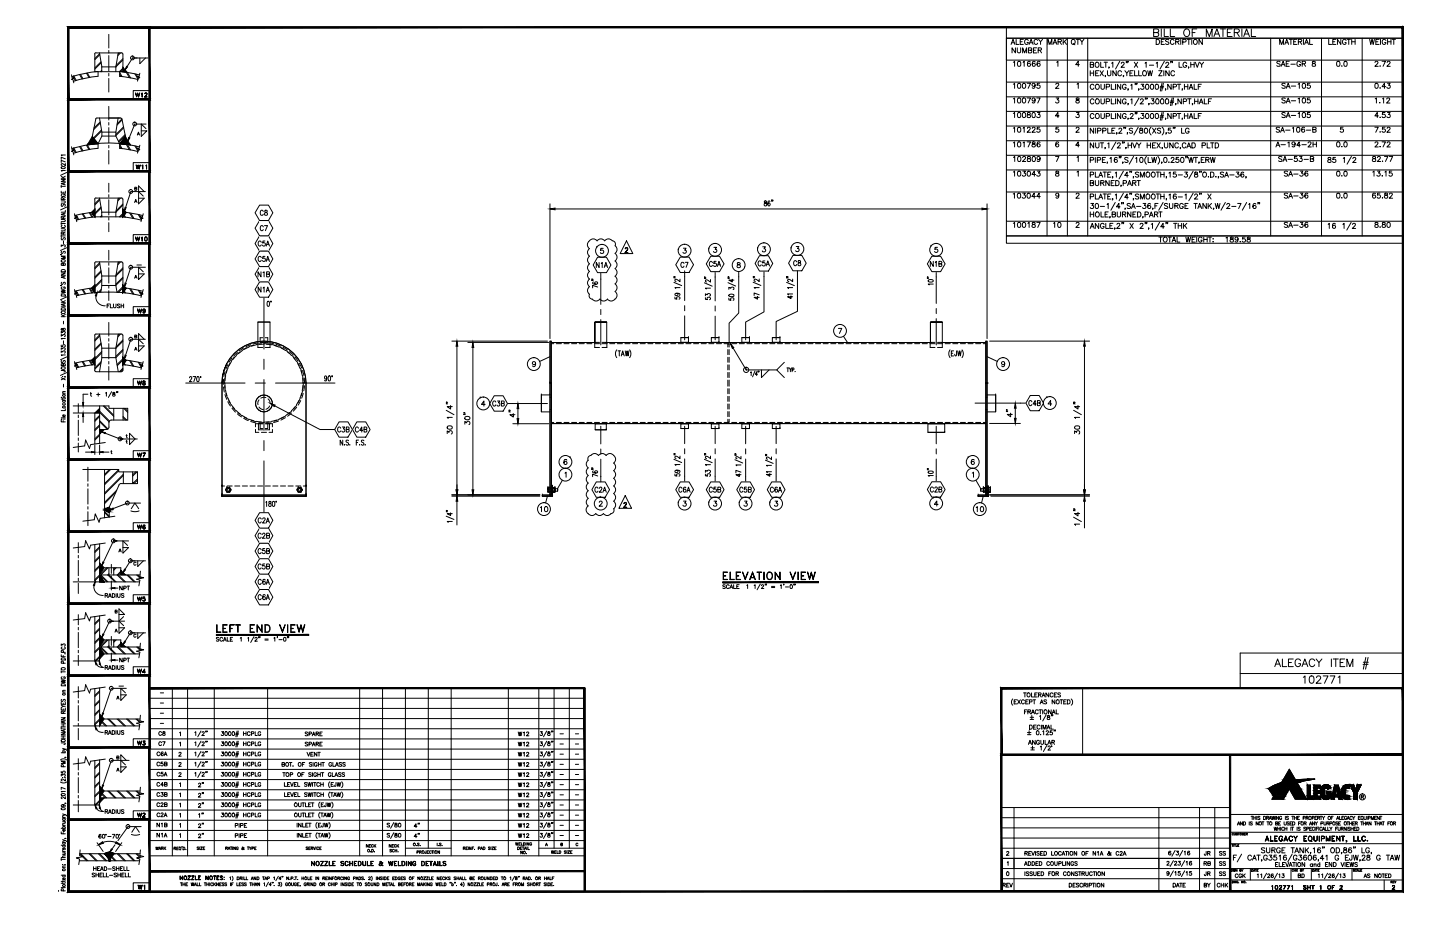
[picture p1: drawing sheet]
<svg xmlns="http://www.w3.org/2000/svg" width="432mm" height="279mm" viewBox="0 0 432 279" stroke-linecap="round" stroke-linejoin="round" font-family="sans-serif">
<!-- layer: 0 -->
<g fill="none" stroke="#000" stroke-width=".3">
<path d="M77.3 96.5h3.7M80.2 90.4a.78 .78 0 0 1 .7 .6 .78 .78 0 0 1-.4 .8l-.4-.2zM81.2 90.3v.3zM181.9 96.5h-3.5v6.2v-6.2h3.5v6.2M282.6 96.5h-3.6v6.2v-6.2h3.6v6.2M56.8 113.3v-.1a.39 .39 0 0 1 .7-.2 .39 .39 0 0 1-.2 .7l-.5 .7h.8M57.9 112.9h.8l-.6 1.5M59.1 113l.2-.1a.89 .89 0 0 1 0 1.5l-.3-.6zM60.1 112.9l.1 .3zM66.6 114.8h.1M66.6 114.8v33.6M77.3 102.4v-5.9h3.7v5.9"/>
<path d="M91.8 114.8h.1M91.8 114.8a12.6 12.6 0 0 0-12.6-12.5 12.6 12.6 0 0 0-12.6 12.5 12.6 12.6 0 0 1 12.6-12.5 12.6 12.6 0 0 1 12.6 12.5v33.6M91.8 114.8v33.6M98 113.2l-.3 .5a.45 .45 0 0 1-.4-.6 .45 .45 0 0 1 .5-.3l.1 1.1-.2 .3-.3-.2M98.5 112.8l.2-.1a.89 .89 0 0 1 0 1.5l-.3-.6zM99.5 112.7l.1 .3zM162.3 118.4v5.1M162.3 118.4h.1M164.9 114.8v-12.5h.4v12.5h-.4v33.6M164.9 102.3v46.1M164.9 114.8h.1M164.9 118.4h-2.6v5.1h2.6"/>
<path d="M164.9 118.4h.1M165.3 102.3v46.1h-.4h.4v-33.6M165.3 114.8h.1M165.3 102.7h13.4M181.6 102.7h97.7M204.2 101.2h2.2v1.4h-2.2zM204.2 101.2h2.2M204.2 102.6h2.2M206.4 101.2h.1M206.4 102.6h.1M213.3 101.2h2.3v1.4h-2.3zM213.3 101.2h2.3"/>
<path d="M213.3 102.6h2.3M215.6 101.2h.1M215.6 102.6h.1M222.4 101.2h2.3v1.4h-2.3zM222.4 101.2h2.3M222.4 102.6h2.3M224.7 101.2h.1M224.7 102.6h.1M231.6 101.2h2.3v1.4h-2.3zM231.6 101.2h2.3M231.6 102.6h2.3M233.9 101.2h.1"/>
<path d="M233.9 102.6h.1M282.2 102.7h13.4M295.6 102.3v46.1h.4v-46.1M295.6 114.8v-12.5h.4v46.1h-.4v-33.6h.4M296 118.4h2.6v5.1h-2.6M298.6 118.4v5.1M298.6 118.4h.1M165.3 127h130.3h-130.3M178.5 127h3.3v1.8h-3.3zM178.5 128.8h3.3M178.5 127h3.3M181.8 128.8h.1"/>
<path d="M204.2 127h2.2v1.5h-2.2zM204.2 128.5h2.2M204.2 127h2.2M206.4 128.5h.1M213.3 127h2.3v1.5h-2.3zM213.3 128.5h2.3M213.3 127h2.3M215.6 128.5h.1M222.4 127h2.3v1.5h-2.3zM222.4 128.5h2.3M222.4 127h2.3M224.7 128.5h.1"/>
<path d="M231.6 127h2.3v1.5h-2.3zM231.6 128.5h2.3M231.6 127h2.3M233.9 128.5h.1M278.2 127h5.1v2.6h-5.1zM278.2 129.6h5.1M278.2 127h5.1M283.3 129.6h.1M66.6 148.4h.1M66.6 148.4h25.2v.4h-25.2zM66.6 145.7h.1M66.6 148.8h.1"/>
<path d="M67.7 146.9h.1M68.1 146.2h.8l.3 .7-.3 .7h-.8l-.4-.7zM68.1 146.2h.1M68.1 147.6h.1M68.9 146.2h.1M68.9 147.6h.1M69.2 146.9h.1M79.7 150.6l.3-.3v1.5M80.7 150.4v.4a.49 .49 0 0 1 .6 .5 .49 .49 0 0 1-.6 .5 .6 .6 0 0 1 0-.7 .6 .6 0 0 1 .5-.3v-.4zM81.8 150.4l.2-.1a.89 .89 0 0 1 0 1.5l-.3-.3zM82.7 150.3l.1 .3zM89.1 146.9h.1"/>
<path d="M89.4 146.2h.8l.4 .7-.4 .7h-.8l-.3-.7zM89.4 146.2h.1M89.4 147.6h.1M90.2 146.2h.1M90.2 147.6h.1M90.6 146.9h.1M91.8 148.4h.1M91.8 145.7h.1M91.8 148.8h.1M162.6 148.4h2.7v-2.7h.4v3.1h-3.1zM162.6 148.4h.1M162.6 148.8h.1"/>
<path d="M164.3 146.2h.1M164.3 146.9h.1M164.3 147.5h.1M164.3 146.2v.7v-.7h.6M164.3 147.5h.6M164.3 146.2h.6M164.3 146.9v.6M164.9 148.4h.1M164.9 146.9h-.6v.6h.6M164.9 146.2h.1M164.9 146.9h.1M164.9 147.5h.1"/>
<path d="M165.3 148.4h.1M165.3 145.7h.1M165.7 145.7h.1M165.7 148.8h.1M165.7 146.9h.7v.6h-.7h.7v-1.3h-.7h.7v.7M165.7 146.2h.1M165.7 146.9h.1M165.7 147.5h.1M166.4 146.2h.1M166.4 147.5h.1M166.4 146.9h.1M166.4 146.5h.8v.8h-.8"/>
<path d="M167.2 146.9h.1M167.2 146.5v.8M293.3 148.4h2.7v-2.7h.4v3.1h-3.1zM293.3 148.4h.1M293.3 148.8h.1M294.1 146.5v.8M294.1 146.9h.1M294.9 146.2v1.3M294.9 146.2h.1M294.9 146.9h.1M294.9 147.5h.1M294.9 146.5h-.8v.8h.8"/>
<path d="M294.9 146.2v.7M294.9 147.5h.7M295.6 146.2h-.7h.7M295.6 146.9h-.7v.6h.7M295.6 146.2h.1M295.6 146.9h.1M295.6 147.5h.1M295.6 148.4h.1M296 148.4h.1M296 145.7h.1M296.4 145.7h.1M296.4 148.8h.1"/>
<path d="M296.4 147.5h.6h-.6M296.4 146.2h.6v.7v-.7zM296.4 147.5h.1M296.4 146.9h.6v.6M297 146.2h.1M297 146.9h.1M297 147.5h.1M297 146.9v.6M371.9 195.8h48.8v10.5h-48.8zM382.3 199.8l.8-2.2 .9 2.2M382.6 199.1h1.1M384.5 197.6v2.2h1.4"/>
<path d="M386.4 198.6h.9M387.8 197.6h-1.4v2.2h1.4M390 198.1a.83 .83 0 0 0-1-.6 .83 .83 0 0 0-.6 .9v.6a.81 .81 0 0 0 .8 .9 .81 .81 0 0 0 .8-.9h-.6M390.4 199.8l.9-2.2 .9 2.2M390.7 199.1h1.1M394.2 198.1a.86 .86 0 0 0-.9-.6 .86 .86 0 0 0-.7 .9v.6a.85 .85 0 0 0 .7 .9 .85 .85 0 0 0 .9-.6M394.7 197.6l.8 1v1.2M396.4 197.6l-.9 1M399.2 197.6v2.2M399.8 197.6h1.5M400.5 197.6v2.2M401.9 198.6h.8"/>
<path d="M403.3 197.6h-1.4v2.2h1.4M403.9 199.8v-2.2l.9 2.2 .9-2.2v2.2M408.7 199.2h1.5M408.8 198.5h1.5M409.6 197.1l-.8 3.5M410.2 197.1l-.7 3.5M371.9 201.9h48.8M390.8 203.1l.5-.5v2.2M392.9 202.7a.74 .74 0 0 1 1 .4l.1 .5a.93 .93 0 0 1-.8 1.2 1.43 1.43 0 0 1-.3-2.1zM394.8 203.1l.2-.4 .6-.1 .3 .2 .1 .5-1.3 1.5h1.4M396.8 202.6h1.4l-1 2.2M398.9 202.6h1.4l-1 2.2"/>
<path d="M401.3 203.1l.5-.5v2.2M300.3 245.1h68.5M300.3 242.1h68.5M300.3 248.2h68.5M300.3 251.2h68.5M300.3 254.3h68.5M300.3 257.3h68.5M304.1 242.1v21.3M347.5 242.1v21.3M359.7 242.1v21.3M364.3 242.1v21.3M300.3 260.4h68.5"/>
<circle cx="79.2" cy="121" r="2.53"/>
</g>
<!-- layer: _IPEP Nozzle Schedule -->
<g fill="none" stroke="#000" stroke-width=".3">
<path d="M44.8 256.6h130.5M44.8 252h130.5M46.8 254.7v-.8l.3 .8 .3-.8v.8M47.6 254.7l.3-.8 .3 .8M47.7 254.4h.4M48.4 254.3l.5-.2-.5-.2v.8M48.7 254.3l.2 .4M49.2 253.9v.8M49.4 254.2l.3 .5M49.7 253.9l-.5 .5M51.7 252v4.6M52.2 254.3h.4l.1-.3-.5-.1v.8"/>
<path d="M52.4 254.3l.3 .4M53 254.3h.3M53.5 253.9h-.5v.8h.5M54 254.6l.2 .2M54.6 253.8l-.1 .2M54.9 253.9h.2a.42 .42 0 0 1 .4 .4 .42 .42 0 0 1-.4 .4h-.2zM55.7 254.7h.1M56.2 252v4.6M59.6 254l-.4-.1-.1 .3 .5 .4h-.5M59.9 253.9v.8M60.1 253.9h.6l-.6 .8h.6M60.9 254.3h.3"/>
<path d="M61.4 253.9h-.5v.8h.5M64.2 252v4.6M67.7 254.3l.5-.2-.5-.2v.8M68 254.3l.2 .4M68.4 254.7l.3-.8 .3 .8M68.5 254.4h.4M69.1 253.9h.5M69.3 253.9v.8M69.8 253.9v.8M70.6 253.9v.8l-.5-.8v.8M71.4 254.1a.31 .31 0 0 0-.3-.2 .31 .31 0 0 0-.2 .3v.2a.3 .3 0 0 0 .2 .3 .3 .3 0 0 0 .3-.3h-.2M73.2 254.2h-.1a.39 .39 0 0 1-.2 .4 .39 .39 0 0 1-.4 0l.4-.5-.1-.2-.1 .3 .3 .5 .2-.1"/>
<path d="M74.2 253.9h.5M74.4 253.9v.8M74.7 253.9l.3 .8M75.3 253.9l-.3 .4M75.6 254.3h.4v-.4h-.4v.8M76.4 254.3h.3M76.8 253.9h-.4v.8h.4M80.2 252v4.6M92.3 254h-.5l.5 .5-.1 .2-.4-.1M92.6 254.3h.3M93.1 253.9h-.5v.8h.5M93.3 254.3l.5-.1v-.3h-.5v.8"/>
<path d="M93.4 258.2l.8 1.1 .1-1.1v1.3l-.8-1.1-.1 1.1zM93.5 254.3l.3 .4M94 253.9l.3 .8 .3-.8M94.8 253.9v.8M95.6 254.1a.29 .29 0 0 0-.4-.2 .29 .29 0 0 0-.2 .3l.2 .5 .4-.2M95.9 254.3h.3M96.2 259.4l.8 .1h-.9l.8-1.2-.8-.1h.9l-.8 1.3M96.3 253.9h-.4v.8h.4M97.4 259.4l.8 .1h-.8l.8-1.2-.8-.1h.8l-.8 1.3M98.7 258.2v1.2l.7 .1h-.7zM99.8 258.2l.7 .1zM99.8 258.2v1.3h.7l-.7-.1"/>
<path d="M99.8 258.9h.4h-.4M102.3 258.3l.8 .1h-.8l.8 .9-.3 .2-.6-.2 .8 .1a.68 .68 0 0 0-.7-.8zM103.7 258.3h.5l.2 .2a.47 .47 0 0 0-.5-.2 .47 .47 0 0 0-.4 .4v.3a.49 .49 0 0 0 .4 .4 .49 .49 0 0 0 .5-.2 .62 .62 0 0 1-.9 0 .62 .62 0 0 1 .2-.9zM104.8 258.2l.1 1.3zM104.9 258.9h.7M105.6 258.2l.1 1.3zM106.2 258.2h.8l-.7 .1v1.1l.7 .1h-.8zM106.3 258.9h.4h-.4M107.4 258.2h.5a.71 .71 0 0 1 .4 .7 .71 .71 0 0 1-.4 .6h-.5zM107.5 258.3h.4a.63 .63 0 0 1 .3 .7 .63 .63 0 0 1-.7 .4zM107.9 252v4.6M108.7 258.2l.2 1.1 .2 .1 .5-.2v-1l-.1 1.2-.7-.1z"/>
<path d="M110.1 258.2l.1 1.2 .7 .1h-.8zM110.4 253.2v.8l-.6-.8v.8M110.7 253.6h.3M111.1 255.3h.1M111.2 253.2h-.5v.8h.5M111.2 258.2h.8l-.7 .1v1.1l.7 .1h-.8zM111.3 258.9h.4h-.4M111.4 254.6l.6 .2-.3 .6h-.3zM111.9 253.4l-.2-.2a.38 .38 0 0 0-.4 .4 .38 .38 0 0 0 .5 .3l.1-.1M112.2 253.2v.8M112.3 255.3h.1M112.4 253.5l.3 .5"/>
<path d="M112.7 253.2l-.5 .5M114 258.3h.3M114 258.3v.4l.8 .8a1.26 1.26 0 0 1-.8-1.2h.3l.1 .2-.6 .5v.4h.5l.5-.8-.2 .2M114.2 258.3v.3l-.5 .6v.2h.6l.4-.7M114.7 252v4.6M116.5 258.2l.4 1.1 .3-1.1 .3 1.1 .4-1.1-.4 1.3-.3-1.1-.3 1.1zM117.2 253.2v.8l-.5-.8v.8M117.4 254.7h-.4l-.1 .2 .5 .4h-.5M117.5 253.6h.3M118 253.2h-.5v.8h.5M118.2 254.8a.34 .34 0 0 0-.5 0 .34 .34 0 0 0 0 .5 .34 .34 0 0 0 .5-.1M118.3 258.2l.7 .1z"/>
<path d="M118.3 258.2v1.3h.7l-.7-.1M118.3 258.9h.4h-.4M118.5 254.6v.8M118.5 255h.5M118.8 253.4l-.2-.2a.38 .38 0 0 0-.4 .4 .38 .38 0 0 0 .4 .3l.2-.1M119 254.6v.8M119 253.2v.8M119.2 253.5l.4 .5M119.4 255.3h.1M119.5 258.2v1.2l.7 .1h-.7zM119.6 253.2l-.6 .5M120.5 258.2h.5a.71 .71 0 0 1 .4 .7 .71 .71 0 0 1-.4 .6h-.5z"/>
<path d="M120.6 258.3a.65 .65 0 0 1 .7 .3 .65 .65 0 0 1-.2 .8h-.5zM121.6 254.3h13.7M121.6 252v4.6M121.8 258.2l.1 1.3zM122.4 258.2l.8 1.1 .1-1.1v1.3l-.8-1.1-.1 1.1zM124 258.3h.5l.2 .2a.47 .47 0 0 0-.6-.2 .47 .47 0 0 0-.3 .4v.3a.42 .42 0 0 0 .4 .5 .42 .42 0 0 0 .4-.5h-.2h.3a.47 .47 0 0 1-.5 .6 .47 .47 0 0 1-.5-.6zM124.9 253.5h.1M125 255.5l.5-.1v-.3l-.5-.1v.8M125.7 252.9h-.5l.5 .4-.1 .2-.4-.1M125.8 255.4l.6-.2-.6-.2v.8M126 253.5h.1M126.1 255.4l.3 .4"/>
<path d="M126.4 258.2h.5a.69 .69 0 0 1 .4 .7 .69 .69 0 0 1-.4 .6h-.5zM126.5 258.3h.4a.64 .64 0 0 1 .4 .6 .64 .64 0 0 1-.4 .5h-.4M127.7 258.2h.8l-.7 .1v1.1l.7 .1h-.8zM127.7 255v.8h-.2l-.1-.2M127.8 258.9h.4h-.4M128 255.4h.3M128.4 252v2.3M128.6 255h-.6v.8h.6M128.8 258.2l.9 .1zM129.2 258.3v1.2l.1-1.2M129.3 255.2a.31 .31 0 0 0-.3-.2 .31 .31 0 0 0-.3 .3v.3a.3 .3 0 0 0 .3 .3 .3 .3 0 0 0 .3-.3M129.4 255h.6"/>
<path d="M129.7 255v.8M130 259.2h.8M130.1 259.2h.6M130.2 255v.8M130.4 258.2l.5 1.3-.5-1.1-.5 1.1zM131.1 252.8v.8M131.3 258.2v1.3zM131.4 253.5h.1M131.8 255v.8l-.5-.8v.8M131.9 258.2v1.2l.7 .1h-.7zM132.3 252.9h-.6l.6 .4-.1 .2-.5-.1M132.6 253.5h.1"/>
<path d="M133 258.3l.7 .1h-.8l.1 .2 .7 .4v.3l-.3 .2-.6-.2h.9l-.2-.3-.5-.3zM135.3 252v4.6M138.9 254.3l.6-.2-.6-.2v.8M139.2 254.3l.3 .4M139.7 254.3h.3M140.2 253.9h-.5v.8h.5M140.4 253.9v.8M141.3 253.9v.8l-.6-.8v.8M141.6 254.3h.3M142.1 253.9h-.5v.8M142.3 254.6h.1M143.4 254.3h.5v-.3l-.5-.1v.8"/>
<path d="M144.1 254.7l.3-.8 .3 .8M144.2 254.4h.4M144.9 253.9h.2a.42 .42 0 0 1 .4 .4 .42 .42 0 0 1-.4 .4h-.2zM147 254l-.5-.1v.3l.5 .4h-.5M147.2 253.9v.8M147.5 253.9h.5l-.5 .8h.5M148.3 254.3h.3M148.8 253.9h-.5v.8h.5M152.4 252v4.6M154.6 252.6l.2 .8 .2-.8 .2 .8 .1-.8M155.2 253.9h.3a.42 .42 0 0 1 .3 .4 .42 .42 0 0 1-.3 .4h-.3zM155.6 253h.3"/>
<path d="M156 254.3h.3M156.1 252.6h-.5v.8h.5M156.3 252.6v.8h.4M156.5 253.9h-.5v.8h.5M156.6 253.9h.6M156.7 255.2v.8l-.5-.8v.8M156.9 253.9v.8M157 252.6l.4 .1-.1 .7h-.3zM157.2 254.7l.4-.8 .2 .8M157.3 254.4h.4M157.7 252.6v.8M157.8 255.9h.1"/>
<path d="M158 253.9v.8M158.3 253.9v.8h.5M158.6 252.6v.8l-.5-.8v.8M159.4 252.8a.33 .33 0 0 0-.5-.1 .33 .33 0 0 0 0 .5 .33 .33 0 0 0 .5-.1h-.2M161.6 254.3h13.7M161.6 252v4.6M163.6 253.6l.3-.8 .3 .8M163.7 253.3h.4M165.3 255l.2 .8 .2-.8 .2 .8 .2-.8M166.1 252v2.3M166.3 255.4h.3M166.8 255h-.5v.8h.5"/>
<path d="M167 255v.8h.5M167.7 255l.4 .2a.42 .42 0 0 1 0 .5 .42 .42 0 0 1-.4 .1zM168.2 253.1h.4v-.3h-.4v.8l.4-.1-.1-.4M169.7 255.2l-.4-.1-.1 .2 .5 .4h-.5M170 255v.8M170.3 255h.5l-.5 .8h.5M170.7 252v2.3M171.1 255.4h.3M171.6 255h-.5v.8h.5M173.3 252.9a.31 .31 0 0 0-.3-.1 .31 .31 0 0 0-.3 .3v.2a.3 .3 0 0 0 .3 .3 .3 .3 0 0 0 .3-.2M54 262.6l.7 1 .1-1v1.1l-.8-1v1zM54.1 264.7h.5"/>
<path d="M54.4 264.7v.8M54.8 264.7v.8M54.8 265.1h.6M55.4 264.7v.8M55.7 265.1h.4M56.3 264.7h-.6v.8h.6M57.1 262.7l-.8-.1h.8l-.7 1.1M57.1 262.6l-.8 1.1h.8h-.7M57.3 264.7l.2 .8 .2-.8 .2 .8 .2-.8M58.2 262.7l-.8-.1h.8l-.7 1.1M58.2 262.6l-.8 1.1h.8h-.7M58.2 265.5l.4-.8 .3 .8"/>
<path d="M58.4 265.2h.4M58.6 262.6v1.1h.6h-.6zM59.1 264.7v.8h.5M59.5 262.7l.6-.1h-.6v1.1h.6h-.6M59.5 263.1h.4l-.4 .1M59.8 264.7v.8h.5M61.2 264.7h.6M61.5 264.7v.8M61.7 262.6l.7 1 .1-1v1.1l-.7-1-.1 1zM62 265.1h.6M62 264.7v.8M62.6 264.7v.8"/>
<path d="M62.9 264.7v.8M63.8 264.9a.3 .3 0 0 0-.4-.2 .3 .3 0 0 0-.2 .3v.2a.3 .3 0 0 0 .2 .3 .3 .3 0 0 0 .4-.2M64 262.6l.7 .1zM64.1 264.7v.8M64.3 265l.4 .5M64.3 262.7v1l.1-1M64.7 264.7l-.6 .5M65.1 262.7l.6-.1h-.6v1.1h.6h-.6M65.1 263.1h.3l-.3 .1M65.5 264.7v.8l-.6-.8v.8M65.9 265.1h.3M66 262.7l.3-.1 .5 .1a.38 .38 0 0 0-.4-.1 .38 .38 0 0 0-.3 .4l.5 .2 .2 .4h-.8h.7v-.3l-.6-.3z"/>
<path d="M66.4 264.7h-.5v.8h.5M67.2 263.6h.1M67.2 264.8h-.6l.6 .5-.2 .2-.4-.1M67.2 263h.1M68 264.8h-.6l.6 .5-.2 .2-.4-.1M68.9 263l.2-.1v.8M69.1 264.7v.8M69.5 265.1h.3M69.6 262.7a.97 .97 0 0 1 0 1.3M70 264.7h-.5v.8M71 264.7v.8h.5M71.1 262.9h.3a.45 .45 0 0 1 .3 .4 .45 .45 0 0 1-.3 .4h-.3z"/>
<path d="M71.7 265.1h.3M72 263.3h.5v-.3l-.5-.1v.8M72.2 264.7h-.5v.8h.5M72.2 263.3l.3 .4M72.8 262.9v.8M73.1 264.8h-.6l.6 .5-.3 .2-.3-.1M73.1 262.9v.8h.5M73.9 262.9v.8h.4M73.9 264.8h-.6l.6 .5-.3 .2-.3-.1M74.9 264.7h.5M75.2 264.7v.8M75.3 263.7l.3-.8 .4 .8"/>
<path d="M75.5 263.5h.3M75.6 265.1h.6M75.6 264.7v.8M76.2 264.7v.8M76.4 265.5l.3-.8 .4 .8M76.6 265.2h.3M76.7 262.9v.8l-.5-.8v.8M77.1 262.9h.3a.45 .45 0 0 1 .3 .4 .45 .45 0 0 1-.3 .4h-.3zM77.8 264.7v.8l-.5-.8v.8M78.7 262.9h.6M79 262.9v.8M79.1 264.8l.2-.1v.8"/>
<path d="M79.4 263.7l.3-.8 .3 .8M79.5 263.5h.4M80.2 263.3h.5l.1-.3-.6-.1v.8M80.5 264.5l-.7 1.3M81.3 265.2h-.6l.4-.5v.8M81.6 264.5v.2M81.9 264.5l-.1 .2M82.1 263l.2-.1v.8M82.2 265.5h.1M83.5 264.7h.4l-.3 .3a.28 .28 0 0 1 .3 .4 .28 .28 0 0 1-.5 0M83.5 262.7l-.8 1.3M84.2 264.5a.87 .87 0 0 1 0 1.3"/>
<path d="M84.3 263.5h-.7l.5-.6v.8M84.6 262.7l-.1 .3M84.8 262.7v.3M86.2 264.9a.3 .3 0 0 0-.3-.3 .3 .3 0 0 0-.3 .4v.2a.3 .3 0 0 0 .3 .4 .3 .3 0 0 0 .3-.4h-.2M86.6 262.9v.8l-.6-.8v.8M86.9 263.6h.1M87.3 263.3h.5v-.3l-.5-.1v.8M87.4 264.7v.6l.3 .2 .3-.1v-.7M88.2 263.6h.1M88.4 262.9h.6M88.7 262.9v.8M88.9 264.9a.33 .33 0 0 0-.4-.2 .33 .33 0 0 0-.2 .3v.2a.32 .32 0 0 0 .3 .3 .32 .32 0 0 0 .3-.3h-.2"/>
<path d="M89.2 265.1h.3M89.3 263.6h.1M89.7 264.7h-.5v.8h.5M90 265.5l-.1 .2M90.5 262.9v.8M90.5 263.3h.6M91.1 262.9v.8M91.8 264.9a.3 .3 0 0 0-.4-.2 .3 .3 0 0 0-.2 .3v.2a.3 .3 0 0 0 .3 .3 .3 .3 0 0 0 .3-.3h-.2M92.1 265.1l.5-.1v-.3h-.5v.8M92.3 262.9v.8h.5M92.4 265.1l.3 .4M92.9 264.7v.8"/>
<path d="M93 263.3h.3M93.5 262.9h-.5v.8h.5M93.8 264.7v.8l-.6-.8v.8M94.1 264.7h.3a.47 .47 0 0 1 .3 .4 .47 .47 0 0 1-.3 .4h-.3zM94.7 262.9v.8M95.6 262.9v.8l-.6-.8v.8M96.8 265.1l.5-.1v-.3h-.5v.8M96.8 263.3h.5l.1-.3-.6-.1v.8M97.1 265.1l.3 .4M97.1 263.3l.3 .4M97.6 263.3h.4M98.2 262.9h-.6v.8h.6"/>
<path d="M98.5 262.9v.8M99 264.9a.3 .3 0 0 0-.3-.3 .3 .3 0 0 0-.2 .4v.2a.3 .3 0 0 0 .2 .3 .3 .3 0 0 0 .3-.2M99.3 262.9v.8l-.6-.8v.8M99.3 265.1h.6M99.3 264.7v.8M99.7 263.3h.3M99.9 264.7v.8M100.2 262.9h-.5v.8M100.2 264.7v.8M100.6 265.1h.4l.1-.4h-.5v.8M101.3 263.3h.5v-.3l-.5-.1v.8M101.6 263.3l.3 .4"/>
<path d="M102.3 264.7v.8M102.7 263.1a.3 .3 0 0 0-.3-.2 .3 .3 0 0 0-.3 .3v.2a.31 .31 0 0 0 .3 .3 .31 .31 0 0 0 .3-.1M103 262.9v.8M103.2 264.7v.8l-.6-.8v.8M103.9 262.9v.8l-.5-.8v.8M104 264.8h-.6l.6 .5-.2 .2-.4-.1M104.3 264.7v.8M104.6 264.7h.3a.47 .47 0 0 1 .3 .4 .47 .47 0 0 1-.3 .4h-.3zM104.8 263.1a.3 .3 0 0 0-.4-.2 .3 .3 0 0 0-.2 .3v.2a.3 .3 0 0 0 .3 .3 .3 .3 0 0 0 .3-.3h-.2M105.5 265.1h.3M106 263.3h.5v-.3l-.5-.1v.8M106 264.7h-.5v.8h.5"/>
<path d="M106.8 263.7l.2-.8 .4 .8M106.9 263.5h.4M107 264.7h.6M107.3 264.7v.8M107.6 262.9h.4v.8h-.4zM109 263h-.6l.6 .5-.2 .2-.4-.1M109.3 263.6h.1M110.1 264.8h-.6l.6 .5-.2 .2-.4-.1M110.6 263.1l.1-.2 .4 .1-.6 .7h.6M111.3 264.7l.2 .8 .3-.1v-.7M111.4 262.7l.2 .6-.2 .7M112.7 264.7v.8l-.5-.8v.8"/>
<path d="M112.8 262.9v.8M113.1 264.7h.3a.47 .47 0 0 1 .3 .4 .47 .47 0 0 1-.3 .4h-.3zM113.8 262.9v.8l-.6-.8v.8M114.6 263h-.6l.6 .5-.2 .2-.4-.1M114.8 265.5v-.8l.3 .8 .3-.8v.8M114.9 262.9v.8M115.2 262.9h.3a.45 .45 0 0 1 .3 .4 .45 .45 0 0 1-.3 .4h-.3zM115.8 265.1h.3M116.1 263.3h.3M116.3 264.7h-.5v.8h.5M116.4 264.7h.6M116.6 262.9h-.5v.8h.5"/>
<path d="M116.7 264.7v.8M117.1 265.5l.3-.8 .3 .8M117.2 265.2h.4M117.8 263.3h.3M117.9 264.7v.8h.5M118.3 262.9h-.5v.8h.5M118.5 262.9h.3a.45 .45 0 0 1 .3 .4 .45 .45 0 0 1-.3 .4h-.3zM119.5 265.1l.5-.1v-.3h-.5v.8h.5l-.2-.4M120 263.1a.3 .3 0 0 0-.4-.2 .3 .3 0 0 0-.2 .3v.2a.3 .3 0 0 0 .3 .3 .3 .3 0 0 0 .3-.3h-.3M120.3 263.3h.3M120.3 265.1h.4M120.8 262.9h-.5v.8h.5"/>
<path d="M120.8 264.7h-.5v.8h.5M121.1 265.1h.3M121.6 263h-.6l.6 .5-.2 .2-.4-.1M121.7 264.7h-.6v.8M122.8 265.1l.4-.1 .1-.3h-.5v.8M123 265.1l.3 .4M123.6 265.1h.3M123.6 263.3h.4M124.1 264.7h-.5v.8h.5M124.2 262.9h-.6v.8M125.3 265.5v-.8l.2 .8 .4-.8v.8M125.8 262.9v.8l-.5-.8v.8"/>
<path d="M126.1 265.5l.3-.8 .3 .8M126.2 265.2h.4M126.9 264.7v.8M127 262.9h.6l-.6 .8h.6M127.2 265l.3 .5M127.5 264.7l-.6 .5M127.8 264.7v.8M127.8 262.9h.6l-.6 .8h.6M128.7 262.9v.8h.5M128.7 264.7v.8l-.6-.8v.8M129.4 263.3h.3M129.6 264.9a.33 .33 0 0 0-.4-.2 .33 .33 0 0 0-.2 .3v.2a.32 .32 0 0 0 .3 .3 .32 .32 0 0 0 .3-.3h-.2"/>
<path d="M129.9 262.9h-.5v.8h.5M130.7 264.7l.2 .8 .2-.8 .2 .8 .2-.8M131.6 262.9v.8l-.5-.8v.8M131.7 265.1h.4M132 263.3h.3M132.3 264.7h-.6v.8h.6M132.5 262.9h-.5v.8h.5M132.5 264.7v.8h.5M133.2 264.7l.5 .2-.2 .6h-.3zM133.3 263.1a.33 .33 0 0 0-.3-.2 .33 .33 0 0 0-.3 .3 .38 .38 0 0 0 .1 .5 .38 .38 0 0 0 .5-.1M133.6 262.9v.8M133.8 263.3l.4 .4"/>
<path d="M134.2 262.9l-.6 .6M135 263h-.6l.6 .5-.2 .2-.4-.1M135 264.5l-.1 .2M135.2 264.5v.2M135.5 265.1a.27 .27 0 0 1 .4 0 .27 .27 0 0 1 0 .3 .27 .27 0 0 1-.4 0M135.5 264.7v.8M136.3 264.5v.2M136.6 264.5l-.1 .2M136.7 263h-.6l.6 .5-.2 .2-.4-.1M136.9 265.5h.1M137 263.3h.6M137 262.9v.8"/>
<path d="M137.6 262.9v.8M137.8 263.7l.3-.8 .3 .8M137.9 263.5h.4M138.6 262.9v.8h.5M138.7 265.2h-.6l.4-.5v.8M138.9 264.5a.87 .87 0 0 1 0 1.3M139.3 262.9v.8h.5M140.9 263.3l.6-.1-.2-.3h-.4v.8l.6-.1-.2-.3M140.9 264.7v.8l-.5-.8v.8M141.8 263.3h.3M142.1 264.7h.6l-.6 .8h.6M142.3 262.9h-.5v.8h.5"/>
<path d="M142.9 264.7h.6l-.6 .8h.6M143.5 263.3h.5v-.3l-.5-.1v.8M143.7 263.3l.3 .4M143.8 264.7v.8h.5M144.5 265.1h.3M145 264.7h-.5v.8h.5M145.2 262.9v.7l.2 .1 .3-.1 .1-.7M146.1 265.1h.5v-.4h-.5v.8M146.7 262.9v.8l-.6-.8v.8M147 265.1l.5-.1v-.3h-.5v.8M147 262.9l.5 .1v.6l-.5 .1zM147.3 265.1l.2 .4"/>
<path d="M147.9 263.3h.3M148.4 262.9h-.5v.8h.5M148.7 262.9a.44 .44 0 0 1 .5 .4 .44 .44 0 0 1-.5 .4zM149 264.7v.8h-.3l-.1-.3M149.4 265.5h.1M150.3 262.9h.6M150.5 265.5l.4-.8 .3 .8M150.6 262.9v.8M150.7 265.2h.3M151.4 265.1l.5-.1v-.3h-.5v.8M151.7 265.1l.3 .4M152.2 265.1h.4"/>
<path d="M152.8 264.7h-.6v.8h.6M152.9 263l.2-.1v.8M153.9 265.1h.3M154.3 262.7l-.7 1.3M154.4 264.7h-.5v.8M154.6 262.9v.3l.5 .2-.1 .3-.5-.1v-.2l.6-.3zM154.6 265.1l.5-.1v-.3h-.5v.8M154.9 265.1l.3 .4M155.5 262.7l-.1 .3M155.7 262.7l-.1 .3M156.4 265.5v-.8l.3 .8 .3-.8v.8M156.9 263.3h.4l.1-.3-.5-.1v.8"/>
<path d="M157.1 263.3l.3 .4M157.6 263.7l.3-.8 .3 .8M157.7 263.5h.4M158.4 262.9h.3a.45 .45 0 0 1 .3 .4 .45 .45 0 0 1-.3 .4h-.3zM158.7 264.8h-.6l.6 .5-.2 .2-.4-.1M159 265.1h.6M159 264.7v.8M159.3 263.6h.1M159.6 264.7v.8M160.8 265.1l.5-.1 .1-.3h-.6v.8M161.1 265.1l.3 .4M161.5 263.3h.5v-.3l-.5-.1v.8"/>
<path d="M161.5 264.7h.6M161.8 263.3l.3 .4M161.8 264.7v.8M163.3 263.3h.6M163.3 262.9v.8M163.7 264.8h-.6l.6 .5-.2 .2-.4-.1M163.9 262.9v.8M164 264.7v.8M164 263.7l.4-.8 .3 .8M164.2 263.5h.4M164.3 264.7h.3a.47 .47 0 0 1 .3 .4 .47 .47 0 0 1-.3 .4h-.3zM164.9 262.9v.8h.5"/>
<path d="M165.2 265.1h.3M165.6 263.3h.3M165.7 264.7h-.5v.8h.5M166 265.5h.1M166.1 262.9h-.5v.8"/>
<circle cx="54" cy="254.3" r=".35"/>
<circle cx="95.2" cy="258.8" r=".61"/>
<circle cx="95.2" cy="258.8" r=".56"/>
<circle cx="110.5" cy="255" r=".35"/>
<circle cx="124.3" cy="253.1" r=".36"/>
<circle cx="126.9" cy="255.4" r=".36"/>
<circle cx="130.7" cy="255.4" r=".36"/>
<circle cx="157.2" cy="255.5" r=".38"/>
<circle cx="55.6" cy="263.1" r=".47"/>
<circle cx="55.6" cy="263.1" r=".53"/>
<circle cx="63.3" cy="263.1" r=".53"/>
<circle cx="63.3" cy="263.1" r=".47"/>
<circle cx="86.8" cy="265" r=".4"/>
<circle cx="91.7" cy="263.3" r=".4"/>
<circle cx="96.1" cy="265" r=".4"/>
<circle cx="100.7" cy="263.3" r=".41"/>
<circle cx="108.1" cy="265" r=".4"/>
<circle cx="110.6" cy="265.1" r=".41"/>
<circle cx="122.1" cy="265" r=".4"/>
<circle cx="123" cy="263.3" r=".4"/>
<circle cx="126.5" cy="263.3" r=".4"/>
<circle cx="141.5" cy="265" r=".4"/>
<circle cx="144.6" cy="263.3" r=".41"/>
<circle cx="148.1" cy="265.1" r=".41"/>
<circle cx="151.3" cy="263.3" r=".4"/>
<circle cx="155.8" cy="265" r=".4"/>
<circle cx="160.2" cy="265" r=".4"/>
<circle cx="160.9" cy="263.3" r=".41"/>
</g>
<path d="M44.8 261.4h130.5v-.4zM44.8 261h130.5l-130.5 .4z" fill="#000" stroke="#000" stroke-width=".3"/>
<!-- layer: _IPEP Border -->
<g fill="#000" stroke="#000" stroke-width=".3">
<path d="M384.8 233.9h2.1l-1.6 .3zM386.6 230.6l1.8 3.1h-3.5zM387.2 235.6l1.9-.7 .4 .7zM397.4 239.7h.5zM397.9 238.7h1.2zM398 236.5h.4zM398 236.5l.1 .1zM403.8 239.7h.6zM403.9 235.2h.4zM404.5 238.7h.2zM404.5 238.6h.2zM32.7 258.1h.2z"/>
<path d="M20.3 8l.3 .4 24.4-.4zM20.6 8.4l24.4-.4-.4 .4zM44.6 8.4l.4 21.6v-22zM44.6 8.4l.4 21.6-.4-.4zM20.3 30h24.7l-.4-.4zM20.6 29.6h24l-24.3 .4zM20.3 8v22l.3-.4zM20.3 8l.3 .4v21.2z"/>
<path d="M20.3 29.6l.3 .4 24.4-.4zM20.6 30l24.4-.4-.4 .4zM44.6 30l.4 21.5v-21.9zM44.6 30l.4 21.5-.4-.3zM20.3 51.5h24.7l-.4-.3zM20.6 51.2h24l-24.3 .3zM20.3 29.6v21.9l.3-.3zM20.3 29.6l.3 .4v21.2z"/>
<path d="M20.3 51.2l.3 .3 24.4-.3zM20.6 51.5l24.4-.3-.4 .3zM44.6 51.5l.4 21.6v-21.9zM44.6 51.5l.4 21.6-.4-.3zM20.3 73.1h24.7l-.4-.3zM20.6 72.8h24l-24.3 .3zM20.3 51.2v21.9l.3-.3zM20.3 51.2l.3 .3v21.3z"/>
<path d="M20.3 72.8l.3 .3 24.4-.3zM20.6 73.1l24.4-.3-.4 .3zM44.6 73.1l.4 21.6v-21.9zM44.6 73.1l.4 21.6-.4-.4zM20.3 94.7h24.7l-.4-.4zM20.6 94.3h24l-24.3 .4zM20.3 72.8v21.9l.3-.4zM20.3 72.8l.3 .3v21.2z"/>
<path d="M28.4 62.7v2.3l-.9-1.3zM27.5 63.7l.9-1v2.3z"/>
<path d="M36.9 62.7v2.3l.9-1.3zM36.9 62.7v2.3l.9-1.3z"/>
<path d="M20.3 94.3l.3 .4 24.4-.4zM20.6 94.7l24.4-.4-.4 .4zM44.6 94.7l.4 21.6v-22zM44.6 94.7l.4 21.6-.4-.4zM20.3 116.3h24.7l-.4-.4zM20.6 115.9h24l-24.3 .4zM20.3 94.3v22l.3-.4zM20.3 94.3l.3 .4v21.2z"/>
<path d="M28.4 85.5v2.2l-.9-1.3zM27.5 86.4l.9-.9v2.2z"/>
<path d="M36.9 85.5v2.2l.9-1.3zM36.9 85.5v2.2l.9-1.3z"/>
<path d="M20.3 115.9l.3 .4 24.4-.4zM20.6 116.3l24.4-.4-.4 .4zM44.6 116.3l.4 21.6v-22zM44.6 116.3l.4 21.6-.4-.4zM20.3 137.9h24.7l-.4-.4zM20.3 137.9l.3-.4h24zM20.3 115.9v22l.3-.4zM20.3 115.9l.3 .4v21.2z"/>
<path d="M28.4 107.1v2.3l-.9-1.3zM28.4 107.1v2.3l-.9-1.3z"/>
<path d="M36.9 107.1v2.3l.9-1.3zM36.9 107.1v2.3l.9-1.3z"/>
<path d="M20.3 137.5l.3 .4 24.4-.4zM20.6 137.9l24.4-.4-.4 .4zM44.6 137.9l.4 21.6v-22zM44.6 137.9l.4 21.6-.4-.4zM20.3 159.5h24.7l-.4-.4zM20.3 159.5l.3-.4h24zM20.3 137.5v22l.3-.4zM20.3 137.5l.3 .4v21.2z"/>
<path d="M20.3 159.1l.3 .4 24.4-.4zM20.6 159.5l24.4-.4-.4 .4zM44.6 159.5l.4 21.6v-22zM44.6 159.5l.4 21.6-.4-.4zM20.3 181.1h24.7l-.4-.4zM20.3 181.1l.3-.4h24zM20.3 159.1v22l.3-.4zM20.3 159.1l.3 .4v21.2z"/>
<path d="M20.3 180.7l.3 .4 24.4-.4zM20.6 181.1l24.4-.4-.4 .4zM44.6 181.1l.4 21.6v-22zM44.6 181.1l.4 21.6-.4-.4zM20.3 202.7h24.7l-.4-.4zM20.3 202.7l.3-.4h24zM20.3 180.7v22l.3-.4zM20.3 180.7l.3 .4v21.2z"/>
<path d="M20.3 202.3l.3 .4 24.4-.4zM20.6 202.7l24.4-.4-.4 .4zM44.6 202.7l.4 21.6v-22zM44.6 202.7l.4 21.6-.4-.4zM20.3 224.3h24.7l-.4-.4zM20.3 224.3l.3-.4h24zM20.3 202.3v22l.3-.4zM20.3 202.3l.3 .4v21.2z"/>
<path d="M44.8 206.5h130.5v-.4zM44.8 206.1h130.5l-130.5 .4z"/>
<path d="M175.1 206.3l.4 60.9v-60.9zM175.1 206.3l.4 60.9h-.4z"/>
<path d="M20.3 223.9l.3 .4 24.4-.4zM20.6 224.3l24.4-.4-.4 .4zM44.6 224.3l.4 21.6v-22zM44.6 224.3l.4 21.6-.4-.4zM20.3 245.9h24.7l-.4-.4zM20.3 245.9l.3-.4h24zM20.3 223.9v22l.3-.4zM20.3 223.9l.3 .4v21.2z"/>
<path d="M300.5 226.1l-.4 .4 120.4-.4zM300.1 226.5l120.4-.4 .4 .4zM420.5 206.5v19.6l.4 .4zM420.5 206.5l.4-.4v20.4zM300.5 206.5h120l.4-.4zM300.1 206.1h120.8l-120.4 .4zM300.1 206.1l.4 20v-19.6zM300.1 206.1l.4 20-.4 .4z"/>
<path d="M384.8 233.9l-.2 .3h.7zM384.6 234.2h.7l-.9 .2z"/>
<path d="M382 238.6l2.8 1 .6-1zM382 238.6l2.8 1h-3.4z"/>
<path d="M383.7 237.4l1.7 1.2 .7-1.2zM382 238.6l1.7-1.2 1.7 1.2z"/>
<path d="M385.3 236.5l.8 .9 .5-.9zM383.7 237.4l1.6-.9 .8 .9z"/>
<path d="M384.9 233.7l2 .2 1.5-.2zM384.9 233.7l2 .2h-2.1z"/>
<path d="M387.2 235.6l2.8 .9-.5-.9zM385.4 236.5l1.8-.9 2.8 .9z"/>
<path d="M385.4 236.5h4.6zM385.3 236.5h4.7z"/>
<path d="M386.6 236.5l5.2 3.1-1.8-3.1zM386.6 236.5l5.2 3.1h-3.4z"/>
<path d="M392 235.4l1 3.2v-3.2zM392 235.4l1 3.2h-1z"/>
<path d="M392 238.6l1.7 1v-1zM392 238.6l1.7 1h-1.7z"/>
<path d="M394 236.2l1 .8v-.8zM394 236.2l1 .8h-1z"/>
<path d="M394 237.9l1 .8v-.8zM394 237.9l1 .8h-1z"/>
<path d="M394 237l1.8 .9v-.9zM394 237l1.8 .9h-1.8z"/>
<path d="M394 235.4l1.9 .8v-.8zM394 235.4l1.9 .8h-1.9z"/>
<path d="M394 238.7l2 .9v-.9zM394 238.7l2 .9h-2z"/>
<path d="M396 237.5l1.1 .1zM396 237.5l1.1 .1z"/>
<path d="M396.1 237.6l1 .4v-.4zM396.1 237.6l1 .4h-1z"/>
<path d="M396.1 236.8l1 .3v-.3zM396.1 236.8l1 .3h-1z"/>
<path d="M396.1 237.1l1 .4v-.4zM396.1 237.1l1 .4h-1.1z"/>
<path d="M396.1 238l1.1 .2-.1-.2zM396.1 238l1.1 .2h-1.1z"/>
<path d="M396.1 236.6l1 .2 .1-.2zM396.1 236.6l1 .2h-1z"/>
<path d="M396.1 238.2l1.1 .2v-.2zM396.1 238.2l1.1 .2h-1.1z"/>
<path d="M396.1 236.5h1.1zM396.1 236.5l1.1 .1z"/>
<path d="M396.1 238.4h1.1zM396.1 238.4h1.1z"/>
<path d="M396.1 238.4l1.1 .1zM396.1 238.4l1.1 .1zM396.2 238.5h1zM396.2 238.5h1z"/>
<path d="M396.2 236.4h1zM396.2 236.4l1 .1z"/>
<path d="M396.2 238.5l1.1 .1zM396.2 238.5l1.1 .1z"/>
<path d="M396.2 236.3h1.1zM396.2 236.3l1 .1z"/>
<path d="M396.2 238.6l1.2 .1zM396.2 238.6l1.2 .1z"/>
<path d="M396.2 236.3h1.2zM396.2 236.3h1.1z"/>
<path d="M396.2 238.7h1.3zM396.2 238.7h1.3z"/>
<path d="M397.4 239.7h.5zM397.4 239.7h.5z"/>
<path d="M396.2 236.2h1.2zM396.2 236.2l1.2 .1z"/>
<path d="M396.2 238.7h1.3zM396.2 238.7h1.3z"/>
<path d="M396.2 236.2h1.3zM396.2 236.2h1.3z"/>
<path d="M396.2 236.2h1.3zM396.2 236.2h1.2z"/>
<path d="M396.2 236.2h1.3zM396.2 236.2h1.4z"/>
<path d="M396.3 238.7h1.3zM396.3 238.7h1.3z"/>
<path d="M396.3 238.7h1.4zM396.3 238.7h1.4z"/>
<path d="M397.4 235.2h.5zM397.4 235.2h.5zM397.4 235.2h.5z"/>
<path d="M397.4 235.2l.8 .1zM397.2 235.3h1zM397.2 235.3h1zM397.2 235.3h1z"/>
<path d="M397.2 239.6h.9zM397.2 239.6l.7 .1z"/>
<path d="M397.2 235.3l1.2 .1zM396.9 235.4h1.5zM396.9 235.4h1.5zM396.9 235.4h1.5z"/>
<path d="M397.1 239.6h1.1zM397.1 239.6h1z"/>
<path d="M396.9 235.4l1.7 .2zM396.7 235.6h1.9zM396.7 235.6h1.9zM396.7 235.6h1.9z"/>
<path d="M396.9 239.6h1.5zM396.9 239.6h1.3z"/>
<path d="M396.9 239.5h1.5zM396.9 239.5l1.5 .1z"/>
<path d="M396.7 235.6l2.1 .1-.2-.1zM396.5 235.7l.2-.1 2.1 .1zM396.5 235.7h2.3zM396.5 235.7h2.3z"/>
<path d="M396.7 239.4h1.9zM396.7 239.4l1.7 .1z"/>
<path d="M396.6 239.3h2.1zM396.6 239.3l2 .1z"/>
<path d="M396.5 235.7l2.4 .3-.1-.3zM396.5 235.7l2.4 .3h-2.5zM396.4 236h2.5zM396.4 236h2.5z"/>
<path d="M397.9 236.3h.9zM397.9 236.3l.5 .2z"/>
<path d="M396.5 239.2h2.3zM396.5 239.2l2.2 .1z"/>
<path d="M396.5 239.1h2.4zM396.5 239.1l2.3 .1z"/>
<path d="M396.4 236l2.6 .2-.1-.2zM396.4 236l2.6 .2h-2.8z"/>
<path d="M396.4 238.9l2.5 .2 .1-.2zM396.4 238.9l2.5 .2h-2.4z"/>
<path d="M397.6 236.2h1.4zM397.6 236.2h1.4z"/>
<path d="M397.7 236.2h1.3zM397.7 236.2h1.3z"/>
<path d="M397.7 236.2h1.3zM397.7 236.2h1.3z"/>
<path d="M397.8 236.2h1.2zM397.8 236.2l1 .1z"/>
<path d="M396.3 238.9h2.7zM396.3 238.9h2.7z"/>
<path d="M397.8 238.7h1.3zM397.7 238.7h1.4z"/>
<path d="M397.7 238.7h1.4zM397.7 238.7h1.4z"/>
<path d="M396.3 238.7h2.8zM396.3 238.7l2.7 .2z"/>
<path d="M398 238.6h1.1zM398 238.6h1.1z"/>
<path d="M398 238.6l1.1 .1zM398 238.6l1.1 .1zM397.9 238.7h1.2z"/>
<path d="M397.9 238.7h1.2zM397.9 238.7h1.2z"/>
<path d="M397.7 237.2l1.4 .8v-.8zM397.7 237.2l1.4 .8h-1.4z"/>
<path d="M398.1 238l1 .1zM398.1 238l1 .1z"/>
<path d="M398.1 238.1l1 .2v-.2zM398.1 238.1l1 .2h-1z"/>
<path d="M398.1 238.3l1 .1zM398.1 238.3l1 .1zM398.1 238.4h1zM398.1 238.4h1z"/>
<path d="M398.1 238.4l1 .1zM398.1 238.4l1 .1z"/>
<path d="M398 238.5h1.1zM398 238.5l1.1 .1z"/>
<path d="M399.3 238.9l.8 .7 .1-.7zM399.3 238.9l.8 .7h-1z"/>
<path d="M400 236.3l.5 1.8 .3-1.8zM400 236.3l.5 1.8h-1z"/>
<path d="M400.2 235.4l1.4 .9-.3-.9zM400.2 235.4l1.4 .9h-1.6z"/>
<path d="M400.8 236.3l1.3 1.8-.5-1.8zM400.8 236.3l1.3 1.8h-1z"/>
<path d="M399.5 238.1l2.7 .8-.1-.8zM399.5 238.1l2.7 .8h-2.9z"/>
<path d="M401.3 238.9l1.1 .7-.2-.7zM401.3 238.9l1.1 .7h-1z"/>
<path d="M402.2 237.6l1.1 .1zM402.2 237.6l1.1 .1z"/>
<path d="M402.2 237.1l1.1 .1zM402.2 237.1l1.1 .1z"/>
<path d="M402.2 237.2l1.1 .1v-.1zM402.2 237.2l1.1 .1h-1.1z"/>
<path d="M402.2 237.3l1.1 .3v-.3zM402.2 237.3l1.1 .3h-1.1z"/>
<path d="M402.2 237.7l1.1 .1zM402.2 237.7l1.1 .1z"/>
<path d="M402.3 237.8l1.1 .3-.1-.3zM402.3 237.8l1.1 .3h-1.1z"/>
<path d="M402.3 236.9l1 .2v-.2zM402.3 236.9l1 .2h-1.1z"/>
<path d="M402.3 238.1l1.1 .1zM402.3 238.1l1.1 .1zM402.3 238.2h1.1zM402.3 238.2h1.1z"/>
<path d="M402.3 236.7l1 .2 .1-.2zM402.3 236.7l1 .2h-1z"/>
<path d="M402.3 238.2l1.2 .2-.1-.2zM402.3 238.2l1.2 .2h-1.1z"/>
<path d="M402.3 236.7h1.2zM402.3 236.7h1.1z"/>
<path d="M402.4 238.4h1.2zM402.4 238.4h1.2z"/>
<path d="M402.4 236.5h1.1zM402.4 236.5l1.1 .2z"/>
<path d="M402.4 236.5h1.2zM402.4 236.5h1.1z"/>
<path d="M402.4 238.4l1.4 .2zM402.4 238.4l1.4 .2zM402.4 238.6h1.4zM402.4 238.6h1.4z"/>
<path d="M402.4 236.4h1.3zM402.4 236.4l1.2 .1z"/>
<path d="M402.4 238.6h1.5zM402.4 238.6h1.5z"/>
<path d="M402.4 236.3h1.4zM402.4 236.3l1.3 .1z"/>
<path d="M403.8 239.7h.5zM403.9 239.7h.4z"/>
<path d="M402.5 238.6l1.6 .1zM402.5 238.6l1.6 .1z"/>
<path d="M402.5 236.3h1.4zM402.5 236.3h1.3z"/>
<path d="M402.5 236.2h1.6zM402.5 236.2h1.7z"/>
<path d="M402.5 236.2h1.6zM402.5 236.2l1.4 .1z"/>
<path d="M403.9 235.2l.6 .1zM403.6 235.3h.9z"/>
<path d="M404.3 238.7h.4zM404.3 238.7h.4z"/>
<path d="M402.5 238.7h1.8zM402.5 238.7h1.8z"/>
<path d="M403.6 235.3h1.1zM403.5 235.3h1.2z"/>
<path d="M403.6 239.6h.9zM403.6 239.6l.8 .1z"/>
<path d="M403.5 235.3l1.2 .1zM403.4 235.4h1.3z"/>
<path d="M403.4 235.4l1.3 .1v-.1zM403.1 235.5l.3-.1 1.3 .1z"/>
<path d="M403.1 235.5l1.6 .2v-.2zM402.9 235.7l.2-.2 1.6 .2z"/>
<path d="M402.9 235.7l1.8 .3v-.3zM402.9 235.7l1.8 .3h-2z"/>
<path d="M402.7 236l2 .2v-.2zM402.7 236l2 .2h-2.2z"/>
<path d="M402.5 236.2h2.2zM402.5 236.2h2.2z"/>
<path d="M404.2 236.2h.5zM404.2 236.2h.5z"/>
<path d="M404.3 236.2h.4zM404.3 236.2h.4z"/>
<path d="M404.4 236.2l.3 .1zM404.4 236.2l.3 .1z"/>
<path d="M404.5 238.6l.2 .1zM404.5 238.7h.2zM404.3 238.7h.4z"/>
<path d="M402.5 238.7l2.2 .2v-.2zM402.5 238.7l2.2 .2h-2.1z"/>
<path d="M402.6 238.9l2.1 .3v-.3zM402.6 238.9l2.1 .3h-1.8z"/>
<path d="M402.9 239.2l1.8 .2v-.2zM402.9 239.2l1.8 .2z"/>
<path d="M403.1 239.4l1.6 .2v-.2zM403.1 239.4l1.6 .2z"/>
<path d="M403.3 239.6h1.4zM403.3 239.6h1.4z"/>
<path d="M403.5 239.6h1.2zM403.5 239.6h1z"/>
<path d="M404.9 235.4l1.6 1.4-.6-1.4zM404.9 235.4l1.6 1.4h-1z"/>
<path d="M406 237.7l.9 1.9v-1.9zM406 237.7l.9 1.9h-.9z"/>
<path d="M407 235.4h1.1zM407 235.4h1.1z"/>
<path d="M405.5 236.8l1.4 .9 .5-.9zM405.5 236.8l1.4 .9h-.9zM406 237.7h.9zM406 237.7h.9z"/>
<path d="M407 235.4l.4 1.4 .7-1.4zM407 235.4l.4 1.4h-.9z"/>
<path d="M300.5 226.5h120.2v-.4zM300.1 226.1h120.6l-120.2 .4zM300.1 226.1l.4 41.1v-40.7zM300.1 226.1l.4 41.1h-.4z"/>
<path d="M20.3 245.5l.3 .4 24.4-.4zM20.6 245.9l24.4-.4-.4 .4zM44.6 245.9l.4 21.5v-21.9zM44.6 245.9l.4 21.5-.4-.3zM20.3 267.4h24.7l-.4-.3zM20.3 267.4l.3-.3h24zM20.3 245.5v21.9l.3-.3zM20.3 245.5l.3 .4v21.2z"/>
<path d="M32.7 258h.3zM32.7 258l.2 .1z"/>
<path d="M32.6 255.5l.8 .1zM32.2 255.6h1.2z"/>
<path d="M32.6 257.7l.4 .3v-.3zM32.6 257.7l.4 .3h-.4z"/>
<path d="M32.6 258h.4zM32.6 258h.4z"/>
<path d="M32.2 255.6l1.7 .1zM31.8 255.7h2.1z"/>
<path d="M31.8 255.7l2.4 .2-.3-.2zM31.4 255.9l.4-.2 2.4 .2z"/>
<path d="M31.4 255.9l1.6 1.8 1.2-1.8zM31.4 255.9l1.6 1.8h-.4z"/>
<path d="M368.7 226.3v40.9h.3zM368.7 226.3h.3v40.9z"/>
<path d="M420.5 8.4v258.7l.4 .3zM420.5 8.4l.4-.4v259.4zM20.6 8.4h399.9l.4-.4zM20.3 8h400.6l-400.3 .4zM20.3 8l.3 259.1v-258.7zM20.3 8l.3 259.1-.3 .3zM20.6 267.1l-.3 .3 400.2-.3zM20.3 267.4l400.2-.3 .4 .3z"/>
</g>
<!-- layer: _IPEP PlotStamp-FileLocation -->
<g fill="none" stroke="#000" stroke-width=".3">
<path d="M18.4 57.3v.6h1.2v-.6M18.4 53.8h1.2l-1.2 .7h1.2M18.4 55.5v.7M18.4 55.9h1.2M18.4 53.5h1.2M18.4 52.8l.8 .7M18.4 50.1a.6 .6 0 0 1 .7-.3 .6 .6 0 0 1 .4 .6 .6 .6 0 0 1-.7 .3 .6 .6 0 0 1-.4-.6zM18.7 58.2a.35 .35 0 0 0-.3 .5 .35 .35 0 0 0 .4 .2h.3a.36 .36 0 0 0 .5-.3 .36 .36 0 0 0-.5-.4v.3M19 59.8l-.1-.5h-.5v.5h1.2M19 57.6v.3M19.2 54.8v.5M19.6 54.7l-1.2 .4 1.2 .3"/>
<path d="M19.6 51.1h-1.2l.2 .3M19.6 49v.6l-.6-.4a.34 .34 0 0 0-.5-.1 .34 .34 0 0 0-.1 .4l.3 .1M19.6 48.5l-1.2-.4v.6M19.6 47.6l-1.2-.5v.7M19.6 46.5h-1.2l.2 .2M19.6 59.2l-.6 .3M19.6 52.8l-.7 .4M20 51.7l-1.9 .9M18.2 76.3l.3 .1M18.4 73.9v-.5l.4 .3a.36 .36 0 0 1 .6-.3 .36 .36 0 0 1-.1 .6M18.4 68.6h.8l.4 .2-.2 .4h-1M18.4 65.8h.8l.4 .3-.2 .3h-1"/>
<path d="M18.4 60.2h.8l.4 .3-.4 .4h-.8M18.4 70.7h1.2M18.4 66.7v.6M18.4 70.4v.7M18.4 67h1.2M18.4 78a.6 .6 0 0 1 .7-.2 .6 .6 0 0 1 .4 .6 .61 .61 0 0 1-.7 .2 .61 .61 0 0 1-.4-.6zM18.5 75.3l-.1 .6h.4l.2-.5 .4-.1 .2 .3-.2 .4M18.5 71.2l-.1 .3 .1 .4h.3l.2-.6a.36 .36 0 0 1 .6 .1 .36 .36 0 0 1-.2 .5M18.5 61.2l-.1 .3 .1 .4 .3-.1 .2-.5a.36 .36 0 0 1 .6 .1 .36 .36 0 0 1-.2 .5M18.7 67.5a.37 .37 0 0 0-.3 .5 .37 .37 0 0 0 .4 .2h.3a.37 .37 0 0 0 .5-.2 .37 .37 0 0 0-.3-.5M19 79.1l.2-.2 .4 .2v.4h-1.2v-.6h.5l.1 .6M19 70.2l-.1-.6h-.5v.6h1.2"/>
<path d="M19 65.4l-.2-.6-.4 .1v.5h1.2M19 72.2v.9M19.2 64v.5M19.6 76.8h-1.2l1.2 .4-1.2 .3h1.2M19.6 63.9l-1.2 .3 1.2 .4M19.6 63.1v.5h-1.2M19.6 69.5l-.6 .3M19.6 64.8l-.6 .3M20 74.3l-1.9 .8M20 62.1l-1.9 .8M18.2 85.6l.3 .1M18.4 99.9v-.5l.4 .3a.36 .36 0 0 1 .6-.4 .36 .36 0 0 1-.1 .7"/>
<path d="M18.4 86.9l1.2 .3-1.2 .2 1.2 .3-1.2 .2M18.4 81.8h1.2l-1.2 .7h1.2M18.4 94.9h1.2M18.4 94.3l.8 .6M18.4 92h1.2M18.4 90.7h1.2M18.4 90.1l.8 .6M18.4 98.5v.5h.4a.41 .41 0 0 1 .3-.6 .41 .41 0 0 1 .5 .4 .44 .44 0 0 1-.6 .2 .44 .44 0 0 1-.2-.5zM18.4 92.5a.67 .67 0 0 1 .8-.2 .67 .67 0 0 1 .4 .6h-1.2zM18.4 88.3a.69 .69 0 0 1 .7-.2 .69 .69 0 0 1 .5 .7h-1.2zM18.5 93.3a.57 .57 0 0 1 .7-.1 .57 .57 0 0 1 .3 .6 .6 .6 0 0 1-.7 .2 .6 .6 0 0 1-.4-.5zM18.5 84.6l-.1 .3 .1 .4 .5-.6a.36 .36 0 0 1 .6 .1 .36 .36 0 0 1-.2 .5"/>
<path d="M18.5 80.9a.65 .65 0 0 1 .8-.1 .65 .65 0 0 1 .3 .7h-1.2zM18.7 86a.37 .37 0 0 0-.3 .5 .37 .37 0 0 0 .4 .2h.3a.37 .37 0 0 0 .5-.3 .37 .37 0 0 0-.5-.4v.3M19 96.3v.8M19.2 82.9v.4M19.2 91.1v.5M19.6 91l-1.2 .3 1.2 .4M19.6 82.7l-1.2 .4 1.2 .4M19.6 94.3l-.7 .4M19.6 90.1l-.7 .4M20 89l-1.9 .9M18.4 119.2h.1M18.4 111.1l1.2 .1-.4 .3"/>
<path d="M18.4 105.7v-.5l.4 .3a.37 .37 0 0 1 .6-.3 .37 .37 0 0 1-.1 .7M18.4 104.8v-.5l.4 .3a.37 .37 0 0 1 .6-.3 .37 .37 0 0 1-.1 .6M18.4 103.4v.5l.5 .1a.38 .38 0 0 1 0-.6 .38 .38 0 0 1 .5 0 .38 .38 0 0 1-.1 .6M18.4 100.8v-.5l.4 .3a.36 .36 0 0 1 .6-.3 .36 .36 0 0 1-.1 .6M18.4 113.2l1.2 .7M18.5 110.1a.57 .57 0 0 1 .7-.2 .57 .57 0 0 1 .3 .6 .6 .6 0 0 1-.7 .3 .6 .6 0 0 1-.4-.6zM18.5 108.1l-.1 .2 .1 .4h.3l.2-.6a.36 .36 0 0 1 .6 .1 .36 .36 0 0 1-.2 .5M18.8 119.5v.3M18.8 117.9h.8M18.8 112.8h.1M18.8 119.1h.8M19 109.2l.2-.2 .4 .2v.5h-1.2v-.6h.5l.1 .6"/>
<path d="M19 102.2v.8M19 115.2v.8M19.5 112.8h.1M19.6 119.4l-.3 .2h-.9M19.6 117.4h-.8l.2 .5M19.6 106.4h-1.2l.2 .2M19.6 101.5h-1.2l.2 .2M19.6 113.2l-1.2 .7M20 111.7l-1.9 .9M20 107l-1.9 .9M18.4 125.9v.6h1.2M18.4 125.7h.1"/>
<path d="M18.4 125.3h1.2M18.8 120h.8M18.8 125.6h.8M19 120.9l-.2 .1a.35 .35 0 0 0 .4 .5 .35 .35 0 0 0 .2-.6M19 120l-.2 .2a.36 .36 0 0 0 .4 .4 .36 .36 0 0 0 .2-.6M19 126.1v.4M19.4 124.4a.34 .34 0 0 1 .1 .5 .34 .34 0 0 1-.5 0 .34 .34 0 0 1 0-.5l.1 .6M19.6 122.5v.6h-1.2M18.4 196.3v.6h1.2M18.4 193.6v-.5l.4 .3a.36 .36 0 0 1 .6-.4 .36 .36 0 0 1-.1 .7M18.4 197.4a.69 .69 0 0 1 .7-.2 .69 .69 0 0 1 .5 .7h-1.2zM18.7 194a.35 .35 0 0 0-.3 .4 .35 .35 0 0 0 .4 .2h.3a.35 .35 0 0 0 .5-.2 .35 .35 0 0 0-.3-.4"/>
<path d="M19 196.5v.4M19 198.8v-.5h-.6v.5h1.2M19 195.6v-.6h-.6v.6h1.2M19.5 196h.1M18.4 219.7h1.2l-1.2 .6h1.2M18.4 215.2h1.2l-1.2 .6h1.2M18.4 212.2v.7h1.2v-.7M18.4 210.6v.5h1.2v-.5M18.4 203.8l1.2 .2-1.2 .3 1.2 .2-1.2 .3M18.4 201.1v.6M18.4 217.9v.7M18.4 218.3h1.2"/>
<path d="M18.4 217.7h1.2M18.4 217h1.2M18.4 211.4l.6 .3M18.4 201.4h1.2M18.4 205.1a.69 .69 0 0 1 .7-.1 .69 .69 0 0 1 .5 .6h-1.2zM18.4 200.3a.6 .6 0 0 1 .7-.2 .6 .6 0 0 1 .4 .6l-.1 .1a.61 .61 0 0 1-.6 .1 .61 .61 0 0 1-.4-.6zM18.5 209.7l-.1 .5 .4 .1 .2-.6h.4l.2 .2-.2 .4M18.7 202.9a.35 .35 0 0 0-.3 .4 .35 .35 0 0 0 .4 .3h.3a.36 .36 0 0 0 .5-.4 .36 .36 0 0 0-.5-.3v.2M18.8 207.5h.8M19 213.9l-.1-.6h-.5v.6h1.2M19 210.8v.3M19 212.5v.4"/>
<path d="M19 217v.7M19.2 216.2v.5M19.2 218.8v.5M19.6 218.7l-1.2 .3 1.2 .4M19.6 216.1l-1.2 .3 1.2 .4M19.6 211.7h-.6l-.6 .4M19.6 207h-.8l.2 .5M19.6 213.2l-.6 .3M18.1 234.4a1.53 1.53 0 0 0 1.9 0M18.1 227.8a1.38 1.38 0 0 1 1.9 0M18.4 232.6v-.5l.4 .3a.36 .36 0 0 1 .6-.3 .36 .36 0 0 1-.1 .6M18.4 231.3v.4l.5 .1a.36 .36 0 0 1 0-.6 .36 .36 0 0 1 .5 .1 .36 .36 0 0 1-.1 .5"/>
<path d="M18.4 222.7h1.1l.1 .3-.4 .2M18.4 225.7h1.2M18.4 221.3h1.2M18.4 220.7h1.2M18.4 238a.6 .6 0 0 1 .7-.2 .6 .6 0 0 1 .4 .6 .6 .6 0 0 1-.7 .2 .6 .6 0 0 1-.4-.6zM18.4 221.8a.6 .6 0 0 1 .7-.2 .6 .6 0 0 1 .4 .6l-.1 .1a.61 .61 0 0 1-.6 .1 .61 .61 0 0 1-.4-.6zM18.8 224.4l.8 .2-.8 .3M18.8 233.1h.1M19 225.7l-.2-.1a.35 .35 0 0 1 .4-.5 .35 .35 0 0 1 .2 .6M19 220.7v.6M19 229.9v-.6h-.6v.6h1.2M19.5 233.1h.1"/>
<path d="M19.5 227l.3 .1M19.6 238.8v.7l-.6-.5a.34 .34 0 0 0-.5-.1 .34 .34 0 0 0-.1 .4l.3 .1M19.6 237.3h-1.2l.2 .2M19.6 236.5l-1.2-.5v.7M19.6 233.5v.6l-.6-.4a.34 .34 0 0 0-.5-.2 .34 .34 0 0 0-.1 .5l.3 .1M19.6 228.2h-1.2l1.2 .3-1.2 .4h1.2M19.6 224.6l.4 .3M18.4 249.4v.6h1.2M18.4 257.3v.7M18.4 257.6h1.2M18.4 257.1h1.2M18.4 253.4h1.2"/>
<path d="M18.4 248.3h1.2M18.4 242.3a.6 .6 0 0 1 .7-.3 .6 .6 0 0 1 .4 .6 .6 .6 0 0 1-.7 .3 .6 .6 0 0 1-.4-.6zM18.8 255l.3 .3M18.8 251.7l.8 .3-.8 .3M18.8 247l.3 .4M18.8 244.7l.3 .4M18.8 244l.8 .2-.8 .3M18.8 241.2l.2 .1a.32 .32 0 0 1 0 .4 .32 .32 0 0 1-.5 0 .32 .32 0 0 1 0-.4l1 .1-.1 .4M18.8 255.7h.8M18.8 255.3h.8M18.8 252.5h.8M18.8 247.4h.8"/>
<path d="M18.8 246.3h.8M18.8 245.4h.8M18.8 245.1h.8M18.8 259.2h.1M19 254.2l-.2 .5 .6-.5 .2 .3-.2 .2M19 253.4l-.2 .1a.36 .36 0 0 0 .4 .5 .36 .36 0 0 0 .2-.6M19 252.5l-.2 .1a.35 .35 0 0 0 .4 .5 .35 .35 0 0 0 .2-.6M19 248.3l-.2-.1a.35 .35 0 0 1 .4-.4 .35 .35 0 0 1 .2 .5M19 245.4l-.2 .1a.35 .35 0 0 0 .4 .5 .35 .35 0 0 0 .2-.6M19 249.6v.4M19.3 255.7l.3 .2-.1 .2-.7 .1M19.3 246.3l.3 .2-.1 .3h-.7"/>
<path d="M19.4 248.6a.34 .34 0 0 1 .1 .5 .34 .34 0 0 1-.5 0 .34 .34 0 0 1 0-.5l.1 .6M19.5 259.2h.1M19.5 251.3l.3 .1M19.5 240.8l.3 .1M19.6 259.6l-.8 .1 .2 .4M19.6 256.6h-.8l.2 .5M19.6 252l.4 .3M19.6 244.2l.4 .4M17.6 267.2h.1M18.4 266.1h1.2M18.4 262.4h1.2M18.8 264.1v.3"/>
<path d="M18.8 264.6v.3M18.8 260.1h.8M19 262.4l-.2 .1a.35 .35 0 0 0 .4 .4 .35 .35 0 0 0 .2-.5M19 267.1v-.6h-.6v.6h1.2M19.4 263.2a.32 .32 0 0 1 0 .5 .32 .32 0 0 1-.4 0 .32 .32 0 0 1 0-.5l.1 .6M19.6 264.6l-.3 .2h-.9M19.6 264l-.3 .2h-.9"/>
<circle cx="19.1" cy="118.5" r=".37"/>
<circle cx="19.1" cy="122" r=".37"/>
<circle cx="19.1" cy="208.1" r=".37"/>
<circle cx="19.1" cy="265.5" r=".37"/>
<circle cx="19.1" cy="260.8" r=".37"/>
</g>
<!-- layer: CLINE -->
<path d="M420.7 8.2h.1" fill="none" stroke="#000" stroke-width=".3"/>
<!-- layer: HIDDEN -->
<g fill="none" stroke="#000" stroke-width=".3">
<path d="M420.7 8.2h.1M67 113.7v1.5M67 116l.3 1.5M67.4 115.6l.2 1.6M67.4 114.8l.1 1.6M67.5 113.3l-.2 1.5M67.5 111.4l-.4 1.5M67.5 118.3l.5 1.4M67.7 112.6l-.2 1.5M67.7 117.1l.4 1.5M67.8 117.9l.5 1.5M68 111.1l-.4 1.5"/>
<path d="M68.3 109.3l-.6 1.4M68.4 110.4l-.6 1.4M68.4 119.3l.6 1.4M68.9 109l-.6 1.3M69.4 108.4l-.7 1.3M69.6 107.3l-.9 1.3M70.3 107l-1 1.3M70.9 106.6l-1 1.1M71.2 105.6l-1.1 1.2M72 105.5l-1.2 1M72.6 105.1l-1.2 .9M73.1 104.3l-1.3 .8"/>
<path d="M73.9 104.3l-1.3 .8M74.7 104l-1.4 .7M75.2 103.3l-1.5 .6M76.1 103.4l-1.5 .6M76.9 103.4l-1.5 .4M77.3 102.4v1.8h1.5M77.4 102.8l-1.5 .3M77.7 119.9l-.3 .5v.9M78.4 103.1l-1.5 .2M78.8 101.2h-.8v1.4h.8M79.1 103l1.6 .2M79.1 103.2h-1.5"/>
<path d="M79.5 101.2h.8v1.4h-.8M79.7 102.7h-1.5M79.7 119.2l-.6-.1-.9 .3M79.9 103.2l1.5 .2M80.4 119.6l.5 .8 .1 .5M80.5 102.7l1.5 .3M81 102.4v1.8h-1.5M81.4 103.3l1.6 .4M82.2 103.5l1.4 .5M82.7 103.2l1.5 .6M83.7 104l1.3 .6M84.3 104.3l1.4 .8"/>
<path d="M84.9 104.1l1.3 .8M85.7 105.1l1.2 .9M86.3 105.6l1.1 1M86.9 105.4l1.1 1.1M87.5 106.5l1 1.2M88 107.1l.9 1.3M88.5 107l.9 1.3M89 108.3l.7 1.3M89.3 109l.6 1.4M89.8 109l.7 1.3M90 110.3l.5 1.5M90 119.4l-.6 1.4"/>
<path d="M90.2 111.1l.4 1.5M90.5 117.9l-.6 1.4M90.7 112.6l.2 1.5M90.7 117.2l-.4 1.4M90.7 111.1l.4 1.5M90.7 113.3l.2 1.5M90.8 115.6l-.2 1.5M90.9 114.8h.1M90.9 117.9l-.4 1.5M91 114.8l-.1 1.6M91.3 113.3v1.5M91.3 115.6l-.2 1.6"/>
<path d="M91.3 114.8h.1M164.9 119.1h.4M165.3 103h.8M166.8 103h1.5M169.1 103h1.5M171.4 103h1.5M173.7 103h1.5M176 103h1.5M178.3 103h1.5M179.8 102.6h-1.5v1.6h1.5M180.5 102.6h1.5v1.6h-1.5M180.5 103h1.6"/>
<path d="M182.8 103h1.5M185.1 103h1.5M187.4 103h1.5M189.7 103h1.5M192 103h1.5M194.3 103h1.5M196.5 103h1.6M198.8 103h1.5M201.1 103h1.5M203.4 103h1.5M205.7 103h1.5M208 103h1.5"/>
<path d="M210.3 103h1.5M212.5 103h1.6M214.8 103h1.6M217.1 103h1.5M218.3 113.9v1.9M218.3 104v-.8h.3v.8M218.3 104.8v1.5M218.3 107.1v1.5M218.3 109.4v1.5M218.3 111.7v1.5M218.3 116.5v1.6M218.3 118.8v1.5"/>
<path d="M218.6 113.9v1.9M218.6 104.8v1.5M218.6 107.1v1.5M218.6 109.4v1.5M218.6 111.7v1.5M218.6 116.5v1.6M218.6 118.8v1.5M219.4 103h1.5M221.7 103h1.5M224 103h1.5M226.3 103h1.5M228.5 103h1.6"/>
<path d="M230.8 103h1.6M233.1 103h1.5M235.4 103h1.5M237.7 103h1.5M240 103h1.5M242.3 103h1.5M244.5 103h1.6M246.8 103h1.6M249.1 103h1.5M251.4 103h1.5M253.7 103h1.5M256 103h1.5"/>
<path d="M258.3 103h1.5M260.5 103h1.6M262.8 103h1.6M265.1 103h1.5M267.4 103h1.5M269.7 103h1.5M272 103h1.5M274.3 103h1.5M276.5 103h1.6M278.8 103h1.6M280.4 102.6h-1.5v1.6h1.5M281.1 102.6h1.5v1.6h-1.5"/>
<path d="M281.1 103h1.5M283.4 103h1.5M285.7 103h1.5M288 103h1.5M290.3 103h1.5M292.6 103h1.5M294.8 103h.8M295.6 119.1h.4M68.3 120.4l.8 1.3M68.6 120.1l.7 1.3M69.4 121.4l.9 1.2M69.6 122.4l1 1.2"/>
<path d="M69.8 122l1 1.2M70.9 123.1l1.1 1M71.2 124.1l1.2 .9M71.4 123.7l1.2 1M72.6 124.6l1.4 .7M73.1 125.4l1.4 .7M73.3 125.1l1.3 .7M74.7 125.7l1.4 .4M75.2 126.4l1.5 .4M75.3 126l1.6 .4M76.6 128.7v.9h1M76.9 126.3l1.5 .2"/>
<path d="M77.4 126.9l1.5 .1M77.5 127v1.8h1.3M77.6 126.6h1.5M77.7 122l.3 .5 1 .3M78 127v1.5h.8M78.4 129.6h1.5M78.8 127h-2.2v1M79.5 127h1.3v1.8h-1.3M80.3 127v1.5h-.8M80.7 126.5l-1.6 .1M80.8 127h.9v1M80.8 121.7l-.6 .8-.5 .2"/>
<path d="M81.3 126.9l-1.6 .1M81.4 126.4l-1.5 .2M81.7 128.7v.9h-1M82.9 125.9l-1.5 .4M83.5 126.2l-1.5 .5M83.7 125.8l-1.5 .5M85 125l-1.4 .7M85.6 125.2l-1.4 .7M85.7 124.7l-1.3 .7M86.9 123.6l-1.2 1M87.4 123.8l-1.2 1M87.5 123.2l-1.2 1"/>
<path d="M88.4 122l-1 1.1M89 121.4l-1 1.2M89 122.1l-1 1.2M89.6 120l-.7 1.4M90.2 120.1l-.8 1.3M164.9 122.8h.4M165.3 126.6h.8M166.8 126.6h1.5M169.1 126.6h1.5M171.4 126.6h1.5M173.7 126.6h1.5M176 126.6h1.5"/>
<path d="M178.3 126.6h1.5M180.5 126.6h1.6M182.8 126.6h1.5M185.1 126.6h1.5M187.4 126.6h1.5M189.7 126.6h1.5M192 126.6h1.5M194.3 126.6h1.5M196.5 126.6h1.6M198.8 126.6h1.5M201.1 126.6h1.5M203.4 126.6h1.5"/>
<path d="M205.7 126.6h1.5M208 126.6h1.5M210.3 126.6h1.5M212.5 126.6h1.6M214.8 126.6h1.6M217.1 126.6h1.5M218.3 125.7v.9h.3v-.9M218.3 121.1v1.5M218.3 123.4v1.5M218.6 121.1v1.5M218.6 123.4v1.5M219.4 126.6h1.5"/>
<path d="M221.7 126.6h1.5M224 126.6h1.5M226.3 126.6h1.5M228.5 126.6h1.6M230.8 126.6h1.6M233.1 126.6h1.5M235.4 126.6h1.5M237.7 126.6h1.5M240 126.6h1.5M242.3 126.6h1.5M244.5 126.6h1.6M246.8 126.6h1.6"/>
<path d="M249.1 126.6h1.5M251.4 126.6h1.5M253.7 126.6h1.5M256 126.6h1.5M258.3 126.6h1.5M260.5 126.6h1.6M262.8 126.6h1.6M265.1 126.6h1.5M267.4 126.6h1.5M269.7 126.6h1.5M272 126.6h1.5M274.3 126.6h1.5"/>
<path d="M276.5 126.6h1.6M278.8 126.6h1.6M281.1 126.6h1.5M283.4 126.6h1.5M285.7 126.6h1.5M288 126.6h1.5M290.3 126.6h1.5M292.6 126.6h1.5M294.8 126.6h.8M295.6 122.8h.4M66.6 145.7h.7M68 146.8a.47 .47 0 0 0 .2 .5 .47 .47 0 0 0 .5 0"/>
<path d="M68.1 145.7h1.5M68.2 146.5a.47 .47 0 0 1 .7 .3M68.7 146.5h-.2l-.4 .3M68.9 146.8l-.2 .4h-.4M68.9 146.8h.1M70.4 145.7h1.5M72.7 145.7h1.5M75 145.7h1.5M77.2 145.7h1.6M79.5 145.7h1.6M81.8 145.7h1.5M84.1 145.7h1.5"/>
<path d="M86.4 145.7h1.5M88.7 145.7h1.5M89.4 146.8a.47 .47 0 0 0 .2 .5 .47 .47 0 0 0 .5 0M89.6 146.5a.47 .47 0 0 1 .7 .3M90 146.5h-.2l-.4 .3M90.2 146.8l-.2 .4h-.4M90.3 146.8h.1M91 145.7h.7M164.9 147.2h1.5M164.9 146.5h1.5M164.9 146.4h.8M164.9 147.3h.8"/>
<path d="M294.8 147.2h1.6M294.8 146.5h1.6M295.6 146.4h.8M295.6 147.3h.8"/>
</g>
<!-- layer: PS_TEXT -->
<path d="M420.7 8.2h.1" fill="none" stroke="#000" stroke-width=".3"/>
<!-- layer: _IPEP Text Nozzle Schedule -->
<g fill="none" stroke="#000" stroke-width=".3">
<path d="M44.8 215.4h130.5M44.8 212.4h130.5M44.8 209.3h130.5M44.8 206.3h130.5M44.8 218.5h130.5M48.1 216.9h1M48.1 213.8h1M48.1 210.8h1M48.1 207.7h1M48.5 219.6a.48 .48 0 0 0-.8 0 .48 .48 0 0 0 0 .7 .48 .48 0 0 0 .8-.1M48.9 219.4v.3l.6 .4a.38 .38 0 0 1-.4 .4 .38 .38 0 0 1-.3-.4l.7-.5-.2-.3zM51.7 206.3v45.7"/>
<path d="M53.8 219.7l.3-.3v1.2M56.2 206.3v45.7M58.4 219.6l.3-.2v1.1M60.3 219.1l-1 1.8M60.6 219.6l.4-.2 .2 .3-.7 .8h.8M61.8 219.2l-.1 .2M62.1 219.2l-.1 .2M64.2 206.3v45.7M66.4 219.4h.6l-.3 .4a.39 .39 0 0 1 .3 .6 .39 .39 0 0 1-.7-.1M68.7 219.4h.1a.56 .56 0 0 1 .5 .6 .56 .56 0 0 1-.6 .5zM69.8 219.4a.53 .53 0 0 1 .6 .5 .53 .53 0 0 1-.6 .6l-.2-.5zM70.7 219.8h.8"/>
<path d="M71.1 219.1l-.4 1.8M71.4 219.1l-.3 1.8M73 219.4v1.1M73 219.9h.8M73.8 219.4v1.1M75 219.6a.44 .44 0 0 0-.5-.2 .44 .44 0 0 0-.3 .4v.3a.43 .43 0 0 0 .3 .4 .43 .43 0 0 0 .5-.3M75.4 219.9h.6l.1-.3-.7-.2v1.1M76.5 219.4v1.1h.7M78.2 219.6a.42 .42 0 0 0-.5-.2 .42 .42 0 0 0-.3 .4v.3a.4 .4 0 0 0 .4 .4 .4 .4 0 0 0 .4-.4h-.3M80.2 206.3v45.7M92.3 219.6l-.7-.1v.3l.5 .3 .2 .3-.3 .2-.5-.2M94.8 220l.7-.1v-.4l-.7-.1v1.2"/>
<path d="M95.2 220l.3 .6M95.9 220h.4M96.6 219.4h-.7v1.2h.7M107.9 206.3v45.7M114.7 206.3v45.7M121.6 206.3v45.7M128.4 206.3v45.7M135.3 206.3v45.7M152.4 206.3v45.7M155.4 219.4l.3 1.2 .2-1.2 .3 1.2 .3-1.2M156.9 219.7l.3-.3v1.2M157.9 219.7l.5-.3 .2 .4-.8 .8h.8"/>
<path d="M161.6 206.3v45.7M162 219.4h.6l-.3 .4a.39 .39 0 0 1 .3 .6 .39 .39 0 0 1-.7-.1M163.9 219.1l-.9 1.8M164.3 219.4v.2a.61 .61 0 0 1 .6 .9h-.6a.48 .48 0 0 1 0-.6 .48 .48 0 0 1 .6-.2v-.3zM165.5 219.2l-.2 .2M165.8 219.2l-.1 .2M166.1 206.3v45.7M167.9 220h1M170.7 206.3v45.7M172.5 220h1M44.8 239.8h130.5M44.8 236.8h130.5"/>
<path d="M44.8 233.7h130.5M44.8 230.7h130.5M44.8 227.6h130.5M44.8 224.6h130.5M44.8 221.5h130.5M47.9 237.9l-.1-.1a.49 .49 0 0 0-.7 0 .49 .49 0 0 0 .1 .7 .49 .49 0 0 0 .7 0M47.9 234.9l-.1-.2a.49 .49 0 0 0-.7 .1 .49 .49 0 0 0 .1 .7 .49 .49 0 0 0 .7-.1M47.9 228.8l-.1-.2a.49 .49 0 0 0-.7 .1 .49 .49 0 0 0 .1 .7 .49 .49 0 0 0 .7-.1M47.9 231.8a.48 .48 0 0 0-.7-.1 .48 .48 0 0 0 0 .8 .48 .48 0 0 0 .7-.1M47.9 225.7a.48 .48 0 0 0-.7-.1 .48 .48 0 0 0 0 .8 .48 .48 0 0 0 .7-.1M48.3 237.6h.6l-.3 .5a.38 .38 0 0 1 .3 .3 .38 .38 0 0 1-.3 .4 .38 .38 0 0 1-.4-.3M48.5 222.7a.48 .48 0 0 0-.8-.1 .48 .48 0 0 0 0 .7 .48 .48 0 0 0 .8 0"/>
<path d="M48.8 222.4h.7l-.5 1.1M48.8 228.5h-.5l-.1 .5a.41 .41 0 0 1 .7-.1 .41 .41 0 0 1-.1 .6 .41 .41 0 0 1-.6-.1M48.9 231.5h-.6v.5a.4 .4 0 0 1 .6 0 .4 .4 0 0 1-.1 .6 .4 .4 0 0 1-.6-.2M48.9 225.6v-.1a.51 .51 0 0 0-.6 .5 .51 .51 0 0 0 .5 .5 .36 .36 0 0 0 0-.6 .36 .36 0 0 0-.5 .3M49 235.3h-.8l.6-.7v1.1M49.2 232.6l.4-1.1 .5 1.1M49.2 226.6l.4-1.2 .5 1.2M49.3 238.2l.8-.1v-.4l-.8-.1v1.1h.8v-.3l-.3-.2M49.3 235.1l.8-.1v-.3l-.8-.1v1.1l.8-.1v-.3l-.3-.2M49.3 229l.8-.1v-.3l-.8-.1v1.1l.8-.1v-.3l-.3-.2M49.3 232.3h.6M49.3 226.2h.6"/>
<path d="M53.7 231.9l.4-.3 .2 .4-.7 .8h.7M53.7 228.8l.4-.2 .2 .3-.7 .8h.7M53.7 225.8l.4-.3 .2 .4-.7 .8h.7M53.8 237.9l.3-.2v1.2M53.8 234.9l.3-.2v1.1M53.8 222.7l.3-.2v1.1M58.4 231.8l.3-.3v1.2M58.4 228.7l.3-.2v1.1M58.4 225.7l.3-.2v1.1M58.4 222.6l.3-.2v1.1M59.5 238.1l.3-.3 .3 .1v.4l-.6 .7h.7M59.5 235.1l.3-.3 .3 .1v.3l-.6 .7h.7"/>
<path d="M60.3 231.3l-1 1.8M60.3 228.3l-1 1.7M60.3 225.2l-1 1.8M60.3 222.2l-1 1.7M60.6 231.8l.4-.3 .2 .4-.7 .8h.8M60.6 228.8l.4-.3 .2 .3-.7 .8h.8M60.6 225.7l.4-.2 .2 .3-.7 .8h.8M60.6 222.7l.4-.3 .2 .3-.7 .8h.8M60.7 237.7l-.1 .2M60.7 234.6l-.1 .3M61 237.7l-.1 .2M61 234.6l-.1 .3"/>
<path d="M61.8 231.4l-.1 .2M61.8 228.3l-.1 .3M61.8 225.3l-.1 .2M61.8 222.2l-.1 .3M62.1 231.4l-.1 .2M62.1 228.3l-.1 .3M62.1 225.3l-.1 .2M62.1 222.2l-.1 .3M66.4 237.6h.6l-.3 .5a.39 .39 0 0 1 .3 .6 .39 .39 0 0 1-.7-.1M66.4 234.6h.6l-.3 .4a.39 .39 0 0 1 .3 .6 .39 .39 0 0 1-.7-.1M66.4 231.5h.6l-.3 .5a.39 .39 0 0 1 .3 .6 .39 .39 0 0 1-.7-.1M66.4 228.5h.6l-.3 .4a.39 .39 0 0 1 .3 .6 .39 .39 0 0 1-.7-.1"/>
<path d="M66.4 225.5h.6l-.3 .4a.39 .39 0 0 1 .3 .6 .39 .39 0 0 1-.7-.1M66.4 222.4h.6l-.3 .4a.39 .39 0 0 1 .3 .6 .39 .39 0 0 1-.7-.1M68.7 237.7l.1-.1a.56 .56 0 0 1 .5 .7 .56 .56 0 0 1-.6 .4zM68.7 234.6h.1a.56 .56 0 0 1 .5 .6 .56 .56 0 0 1-.6 .5zM68.7 231.6l.1-.1a.56 .56 0 0 1 .5 .7 .56 .56 0 0 1-.6 .4zM68.7 228.5h.1a.56 .56 0 0 1 .5 .6 .56 .56 0 0 1-.6 .5zM68.7 225.5h.1a.56 .56 0 0 1 .5 .6 .56 .56 0 0 1-.6 .5zM68.7 222.4h.1a.56 .56 0 0 1 .5 .6 .56 .56 0 0 1-.6 .5zM69.8 237.7a.53 .53 0 0 1 .6 .5 .53 .53 0 0 1-.6 .5l-.2-.4zM69.8 234.6a.53 .53 0 0 1 .6 .6 .53 .53 0 0 1-.6 .5l-.2-.5zM69.8 231.6a.53 .53 0 0 1 .6 .5 .53 .53 0 0 1-.6 .5l-.2-.4zM69.8 228.5a.53 .53 0 0 1 .6 .6 .53 .53 0 0 1-.6 .5l-.2-.5z"/>
<path d="M69.8 225.5a.53 .53 0 0 1 .6 .5 .53 .53 0 0 1-.6 .6l-.2-.5zM69.8 222.4a.53 .53 0 0 1 .6 .6 .53 .53 0 0 1-.6 .5l-.2-.5zM70.7 238.4h.7M70.7 235.4h.7M70.7 232.4h.7M70.7 229.3h.7M70.7 226.3h.7M70.7 223.2h.7M70.7 220.2h.7M70.7 238.1h.8M70.7 235.1h.8M70.7 232h.8"/>
<path d="M70.7 229h.8M70.7 225.9h.8M70.7 222.9h.8M71.1 237.4l-.4 1.8M71.1 234.4l-.4 1.7M71.1 231.3l-.4 1.8M71.1 228.3l-.4 1.7M71.1 225.2l-.4 1.8M71.1 222.2l-.4 1.7M71.4 237.4l-.3 1.8M71.4 234.4l-.3 1.7M71.4 231.3l-.3 1.8"/>
<path d="M71.4 228.3l-.3 1.7M71.4 225.2l-.3 1.8M71.4 222.2l-.3 1.7M73 222.4v1.1M73 225.5v1.1M73 228.5v1.1M73 231.5v1.2M73 234.6v1.1M73 237.6v1.2M73 238.2h.8M73 235.1h.8M73 232.1h.8"/>
<path d="M73 229.1h.8M73 226h.8M73 223h.8M73.8 222.4v1.1M73.8 225.5v1.1M73.8 228.5v1.1M73.8 231.5v1.2M73.8 234.6v1.1M73.8 237.6v1.2M75 237.9a.44 .44 0 0 0-.5-.3 .44 .44 0 0 0-.3 .5v.3a.43 .43 0 0 0 .3 .4 .43 .43 0 0 0 .5-.3M75 234.9a.44 .44 0 0 0-.5-.3 .44 .44 0 0 0-.3 .4v.3a.43 .43 0 0 0 .3 .4 .43 .43 0 0 0 .5-.3M75 231.8a.44 .44 0 0 0-.5-.3 .44 .44 0 0 0-.3 .5v.3a.43 .43 0 0 0 .3 .4 .43 .43 0 0 0 .5-.3"/>
<path d="M75 228.8a.44 .44 0 0 0-.5-.3 .44 .44 0 0 0-.3 .4v.3a.43 .43 0 0 0 .3 .4 .43 .43 0 0 0 .5-.3M75 225.7a.44 .44 0 0 0-.5-.3 .44 .44 0 0 0-.3 .5v.3a.43 .43 0 0 0 .3 .4 .43 .43 0 0 0 .5-.3M75 222.7a.44 .44 0 0 0-.5-.3 .44 .44 0 0 0-.3 .4v.3a.43 .43 0 0 0 .3 .5 .43 .43 0 0 0 .5-.3M75.4 238.2h.6l.1-.3-.7-.3v1.2M75.4 235.2l.6-.1 .1-.3-.7-.2v1.1M75.4 232.1h.6l.1-.3-.7-.3v1.2M75.4 229.1h.6l.1-.4-.7-.2v1.1M75.4 226h.6l.1-.3-.7-.2v1.1M75.4 223h.6l.1-.4-.7-.2v1.1M76.5 237.6v1.2h.7M76.5 234.6v1.1h.7M76.5 231.5v1.2h.7"/>
<path d="M76.5 228.5v1.1h.7M76.5 225.5v1.1h.7M76.5 222.4v1.1h.7M78.2 237.9a.42 .42 0 0 0-.5-.3 .42 .42 0 0 0-.3 .5v.3a.4 .4 0 0 0 .4 .4 .4 .4 0 0 0 .4-.4h-.3M78.2 234.9a.42 .42 0 0 0-.5-.3 .42 .42 0 0 0-.3 .4v.3a.4 .4 0 0 0 .4 .4 .4 .4 0 0 0 .4-.4h-.3M78.2 231.8a.42 .42 0 0 0-.5-.2 .42 .42 0 0 0-.3 .4v.3a.4 .4 0 0 0 .4 .4 .4 .4 0 0 0 .4-.4h-.3M78.2 228.8a.42 .42 0 0 0-.5-.3 .42 .42 0 0 0-.3 .4v.3a.4 .4 0 0 0 .4 .4 .4 .4 0 0 0 .4-.4h-.3M78.2 225.7a.42 .42 0 0 0-.5-.2 .42 .42 0 0 0-.3 .4v.3a.4 .4 0 0 0 .4 .4 .4 .4 0 0 0 .4-.4h-.3M78.2 222.7a.42 .42 0 0 0-.5-.3 .42 .42 0 0 0-.3 .4v.3a.4 .4 0 0 0 .4 .5 .4 .4 0 0 0 .4-.5h-.3M84.6 229.1h.6l.1-.4-.7-.1v1.1h.6l.1-.4-.2-.2M84.8 231.6h.7M85.2 231.6v1.2"/>
<path d="M85.3 234.6v1.1h.7M85.3 237.6v1.2h.7M86.2 235.1h.4M86.3 238.2h.4M86.8 228.6h.7M86.9 237.6h-.6v1.2h.6M86.9 234.6h-.7v1.1h.7M87 232.2h.7l.1-.4-.8-.2v1.2M87.1 237.6l.5 1.2 .4-1.2M87.1 234.6l.4 1.1 .5-1.1M87.2 228.6v1.1M87.9 229.6h.1"/>
<path d="M88.3 238.2h.4M88.3 235.1h.4M88.9 234.6h-.6v1.1h.6M89 237.6h-.7v1.2h.7M89.3 234.6v1.1h.6M89.3 237.6v1.2h.6M90.5 232.2h.4M90.7 229.1h.4M91.2 231.6h-.7v1.2M91.4 228.6h-.7v1.1M92.1 237.8l-.3-.2-.5 .2 .7 .5v.4l-.7-.1M92.1 234.8l-.7-.2-.1 .4 .6 .2 .2 .4-.3 .1-.5-.1"/>
<path d="M92.1 225.5l.4 1.2 .4-1.2M92.3 222.7l-.7-.2v.4l.5 .2 .2 .4-.3 .1-.5-.1M92.3 234.6l.3 1.1 .3-1.1 .2 1.1 .3-1.1M92.4 237.6l.2 1.2 .3-1.2 .3 1.2 .2-1.2M92.7 223.1l.6-.1 .1-.3-.7-.2v1.1M92.7 220h.6l.1-.3-.7-.3v1.2M93.2 226.1h.5M93.3 231.8l-.6-.1-.1 .3 .6 .3 .1 .3-.3 .2-.4-.2M93.5 228.8l-.3-.2-.5 .2 .7 .4v.5l-.7-.1M93.6 223.6l.5-1.1 .4 1.1M93.6 220.6l.5-1.2 .4 1.2M93.7 231.6v1.2"/>
<path d="M93.7 234.6v1.1M93.8 237.6v1.2M93.8 223.3h.5M93.8 220.2h.5M93.9 228.6v1.1M93.9 225.5h-.7v1.2h.7M94 234.6h.8M94.1 237.6h.7M94.4 234.6v1.1M94.4 237.6v1.2M94.8 223l.7-.1v-.3l-.7-.1v1.1M94.9 231.9a.42 .42 0 0 0-.5-.3 .42 .42 0 0 0-.3 .5v.3a.4 .4 0 0 0 .4 .4 .4 .4 0 0 0 .4-.4h-.3"/>
<path d="M95 225.5v1.2l-.7-1.2v1.2M95.1 228.8a.44 .44 0 0 0-.5-.2 .44 .44 0 0 0-.3 .4v.3a.42 .42 0 0 0 .4 .4 .42 .42 0 0 0 .4-.4h-.3M95.2 223l.3 .6M95.3 232.2h.7M95.3 231.6v1.2M95.3 225.5h.7M95.5 229.1h.8M95.5 228.6v1.1M95.7 225.5v1.2M95.8 234.9a.42 .42 0 0 0-.5-.3 .42 .42 0 0 0-.3 .4v.3a.41 .41 0 0 0 .3 .4 .41 .41 0 0 0 .5-.3M95.8 237.9l-.2-.3a.53 .53 0 0 0-.6 .7 .53 .53 0 0 0 .8 .3v-.1M95.9 223h.4"/>
<path d="M96 231.6v1.2M96.2 234.6v1.1M96.2 235.1h.7M96.2 238.2h.8M96.2 237.6v1.2M96.3 228.6v1.1M96.3 231.6h.8M96.5 228.6h.8M96.6 222.5h-.7v1.1h.7M96.7 231.6v1.2M96.9 228.6v1.1M96.9 234.6v1.1"/>
<path d="M97 237.6v1.2M98.9 237.4a1.17 1.17 0 0 0 0 1.8M98.9 234.4a1.17 1.17 0 0 0 0 1.7M99.1 237.6h.8M99.3 231.9l-.3-.3a.53 .53 0 0 0-.6 .7 .53 .53 0 0 0 .8 .3l.1-.2h-.3M99.3 235.1h.4M99.4 228.8a.42 .42 0 0 0-.4-.2 .42 .42 0 0 0-.4 .4v.3a.4 .4 0 0 0 .4 .4 .4 .4 0 0 0 .4-.4h-.2M99.5 237.6v1.2M99.6 231.6v1.2h.7M99.8 228.6v1.1h.7M100 234.6h-.7v1.1h.7M100 238.8l.4-1.2 .5 1.2"/>
<path d="M100.2 238.4h.5M100.4 232.8l.4-1.2 .5 1.2M100.6 229.7l.4-1.1 .5 1.1M100.6 232.4h.5M100.7 234.6v1.1h-.4l-.1-.3M100.7 229.3h.6M101 237.6l.3 1.2 .3-1.2 .3 1.2 .2-1.2M101.1 234.6l.2 1.1 .3-1.1 .3 1.1 .3-1.1M102.3 231.8l-.7-.1-.1 .3 .6 .3 .2 .3-.3 .2-.5-.2M102.4 237.4a1.17 1.17 0 0 1 0 1.8M102.4 234.4a1.17 1.17 0 0 1 0 1.7M102.4 228.8l-.2-.2-.5 .2v.2l.6 .2v.5l-.6-.1"/>
<path d="M103.3 231.8l-.2-.2-.5 .2 .6 .5v.4l-.6-.1M103.5 228.8l-.6-.2-.1 .4 .6 .2 .1 .4-.3 .1-.4-.1M155.4 237.7l.3 1.2 .2-1.2 .3 1.2 .3-1.2M155.4 234.7l.3 1.1 .2-1.1 .3 1.1 .3-1.1M155.4 231.6l.3 1.2 .2-1.2 .3 1.2 .3-1.2M155.4 228.6l.3 1.1 .2-1.1 .3 1.1 .3-1.1M155.4 225.5l.3 1.2 .2-1.2 .3 1.2 .3-1.2M155.4 222.5l.3 1.1 .2-1.1 .3 1.1 .3-1.1M156.9 237.9l.3-.2v1.2M156.9 234.9l.3-.2v1.1M156.9 231.8l.3-.2v1.2M156.9 228.8l.3-.2v1.1"/>
<path d="M156.9 225.7l.3-.2v1.2M156.9 222.7l.3-.2v1.1M157.9 238l.5-.3 .2 .4-.8 .8h.8M157.9 234.9l.5-.2 .2 .3-.8 .8h.8M157.9 231.9l.5-.3 .2 .4-.8 .8h.8M157.9 228.8l.5-.2 .2 .3-.8 .8h.8M157.9 225.8l.5-.3 .2 .4-.8 .8h.8M157.9 222.7l.5-.2 .2 .3-.8 .8h.8M162 237.6h.6l-.3 .5a.39 .39 0 0 1 .3 .6 .39 .39 0 0 1-.7-.1M162 234.6h.6l-.3 .4a.39 .39 0 0 1 .3 .6 .39 .39 0 0 1-.7-.1M162 231.5h.6l-.3 .5a.39 .39 0 0 1 .3 .6 .39 .39 0 0 1-.7-.1M162 228.5h.6l-.3 .4a.39 .39 0 0 1 .3 .6 .39 .39 0 0 1-.7-.1"/>
<path d="M162 225.5h.6l-.3 .4a.39 .39 0 0 1 .3 .6 .39 .39 0 0 1-.7-.1M162 222.4h.6l-.3 .4a.39 .39 0 0 1 .3 .6 .39 .39 0 0 1-.7-.1M163.9 237.4l-.9 1.8M163.9 234.4l-.9 1.7M163.9 231.3l-.9 1.8M163.9 228.3l-.9 1.7M163.9 225.2l-.9 1.8M163.9 222.2l-.9 1.7M164.3 237.7v.2a.61 .61 0 0 1 .6 .8h-.6a.48 .48 0 0 1 0-.5 .48 .48 0 0 1 .6-.2v-.3zM164.3 234.6v.3a.61 .61 0 0 1 .6 .8h-.6a.48 .48 0 0 1 0-.6 .48 .48 0 0 1 .6-.1v-.4zM164.3 231.6v.2a.61 .61 0 0 1 .6 .8h-.6a.48 .48 0 0 1 0-.5 .48 .48 0 0 1 .6-.2v-.3zM164.3 228.5v.3a.61 .61 0 0 1 .6 .8h-.6a.48 .48 0 0 1 0-.6 .48 .48 0 0 1 .6-.1v-.4z"/>
<path d="M164.3 225.5v.2a.61 .61 0 0 1 .6 .9h-.6a.48 .48 0 0 1 0-.6 .48 .48 0 0 1 .6-.2v-.3zM164.3 222.4v.3a.61 .61 0 0 1 .6 .8h-.6a.48 .48 0 0 1 0-.6 .48 .48 0 0 1 .6-.1v-.4zM165.5 237.5l-.2 .2M165.5 234.4l-.2 .3M165.5 231.4l-.2 .2M165.5 228.3l-.2 .3M165.5 225.3l-.2 .2M165.5 222.2l-.2 .3M165.8 237.5l-.1 .2M165.8 234.4l-.1 .3M165.8 231.4l-.1 .2M165.8 228.3l-.1 .3"/>
<path d="M165.8 225.3l-.1 .2M165.8 222.2l-.1 .3M167.9 238.3h1M167.9 235.2h1M167.9 232.2h1M167.9 229.1h1M167.9 226.1h1M167.9 223h1M172.5 238.3h1M172.5 235.2h1M172.5 232.2h1M172.5 229.1h1"/>
<path d="M172.5 226.1h1M172.5 223h1M44.8 248.9h130.5M44.8 245.9h130.5M44.8 242.9h130.5M47.8 249.8v1.1l-.7-1.1v1.1M47.8 246.7v1.2l-.7-1.2v1.2M47.9 240.9l-.1-.1a.49 .49 0 0 0-.7 .1 .49 .49 0 0 0 .1 .7 .49 .49 0 0 0 .7-.1M47.9 244a.48 .48 0 0 0-.7-.1 .48 .48 0 0 0 0 .7 .48 .48 0 0 0 .7 0M48.2 240.9l.3-.2 .4 .2-.7 .9h.8M48.3 244l.2-.3 .4 .2-.7 .9h.8M48.4 250l.3-.2v1.1"/>
<path d="M48.4 247l.2-.3v1.2M49.2 250.9l.4-1.1 .5 1.1M49.2 244.8l.4-1.1 .5 1.1M49.3 247.3l.8-.1v-.3l-.8-.2v1.2l.8-.1v-.3l-.3-.2M49.3 241.2l.8-.1v-.3l-.8-.1v1.1l.8-.1v-.3l-.3-.2M49.3 250.6h.6M49.3 244.5h.6M53.8 250.1l.3-.2v1.2M53.8 247.1l.3-.2v1.1M53.8 244l.3-.2v1.2M53.8 241l.3-.2v1.1M59.5 250.3l.3-.3 .3 .1v.4l-.6 .6h.7"/>
<path d="M59.5 247.3l.3-.3 .3 .1v.3l-.6 .7h.7M59.5 241.2l.3-.3 .3 .1v.3l-.6 .7h.7M59.5 244.2l.3-.3v1.2M60.6 243.8l-.1 .2M60.7 249.9l-.1 .2M60.7 246.8l-.1 .3M60.7 240.7l-.1 .3M61 243.8l-.1 .2M61 249.9l-.1 .2M61 246.8l-.1 .3M61 240.7l-.1 .3M66.4 243.7h.6l-.3 .5a.39 .39 0 0 1 .3 .6 .39 .39 0 0 1-.7-.1"/>
<path d="M66.4 240.7h.6l-.3 .4a.39 .39 0 0 1 .3 .6 .39 .39 0 0 1-.7-.1M68.7 243.8l.1-.1a.56 .56 0 0 1 .5 .7 .56 .56 0 0 1-.6 .4zM68.7 240.7h.1a.56 .56 0 0 1 .5 .6 .56 .56 0 0 1-.6 .5zM69.8 243.8a.53 .53 0 0 1 .6 .5 .53 .53 0 0 1-.6 .5l-.2-.4zM69.8 240.7a.53 .53 0 0 1 .6 .6 .53 .53 0 0 1-.6 .5l-.2-.5zM70.6 250.5h.6l.1-.5-.7-.1v1.2M70.6 247.5l.6-.1 .1-.4-.7-.1v1.1M70.7 244.5h.7M70.7 241.5h.7M70.7 244.2h.8M70.7 241.2h.8M71.1 243.5l-.4 1.8"/>
<path d="M71.1 240.5l-.4 1.7M71.4 243.5l-.3 1.8M71.4 240.5l-.3 1.7M71.7 246.9v1.1M71.7 249.9v1.2M72.1 250.5h.7v-.5l-.7-.1v1.2M72.1 247.5l.7-.1v-.4l-.7-.1v1.1M73 240.7v1.1M73 243.7v1.2M73 244.3h.8M73 241.2h.8M73.3 250.5h.4"/>
<path d="M73.3 247.4h.4M73.8 240.7v1.1M73.8 243.7v1.2M74 249.9h-.7v1.2h.7M74 246.9h-.7v1.1h.7M75 244a.44 .44 0 0 0-.5-.3 .44 .44 0 0 0-.3 .5v.3a.43 .43 0 0 0 .3 .4 .43 .43 0 0 0 .5-.3M75 240.9a.44 .44 0 0 0-.5-.2 .44 .44 0 0 0-.3 .4v.3a.43 .43 0 0 0 .3 .4 .43 .43 0 0 0 .5-.3M75.4 244.3h.6l.1-.3-.7-.3v1.2M75.4 241.3l.6-.1 .1-.3-.7-.2v1.1M76.5 243.7v1.2h.7M76.5 240.7v1.1h.7M78.2 244a.42 .42 0 0 0-.5-.3 .42 .42 0 0 0-.3 .5v.3a.4 .4 0 0 0 .4 .4 .4 .4 0 0 0 .4-.4h-.3"/>
<path d="M78.2 240.9a.42 .42 0 0 0-.5-.2 .42 .42 0 0 0-.3 .4v.3a.4 .4 0 0 0 .4 .4 .4 .4 0 0 0 .4-.4h-.3M89.1 246.8v1.1M89.1 249.8v1.2M89.5 243.7v.8l.4 .4 .3-.2 .1-1M89.5 240.7l.1 1 .3 .1 .3-.1 .1-1M90.3 246.8v1.1l-.8-1.1v1.1M90.3 249.8v1.2l-.7-1.2v1.2M90.5 240.7h.8M90.6 243.7h.7M90.7 249.8v1.2h.7M90.7 246.8v1.1h.7M90.9 240.7v1.1"/>
<path d="M91 243.7v1.2M91.6 243.7v1.2h.7M91.6 240.7v1.1h.6M91.7 250.4h.4M91.7 247.3h.4M92.4 246.8h-.7v1.1h.7M92.4 249.8h-.7v1.2h.7M92.5 246.8h.8M92.5 244.3h.4M92.5 241.2h.4M92.6 249.8h.7M92.9 246.8v1.1"/>
<path d="M92.9 249.8v1.2M93.2 240.7h-.7v1.1h.7M93.2 243.7h-.7v1.2h.7M93.4 240.7h.7M93.4 243.7h.8M93.8 240.7v1.1M93.8 243.7v1.2M95.1 249.6a1.17 1.17 0 0 0 0 1.8M95.1 246.6a1.17 1.17 0 0 0 0 1.7M95.3 249.8h.8M95.5 247.3h.4M95.7 249.8v1.2"/>
<path d="M96 243.5a1.17 1.17 0 0 0 0 1.8M96 240.5a1.17 1.17 0 0 0 0 1.7M96.2 246.8h-.7v1.1h.7M96.2 243.7h.7M96.2 251l.4-1.2 .5 1.2M96.3 241.2h.5M96.4 250.6h.5M96.5 243.7v1.2M96.9 246.8l-.1 1.1h-.3l-.1-.3M97 240.7h-.7v1.1h.7M97.1 244.9l.4-1.2 .4 1.2M97.2 249.8l.3 1.2 .3-1.2 .3 1.2 .2-1.2"/>
<path d="M97.2 244.5h.6M97.3 246.8l.2 1.1 .3-1.1 .3 1.1 .3-1.1M97.8 240.7l-.1 1.1h-.3l-.2-.3M98.1 243.7l.3 1.2 .2-1.2 .3 1.2 .3-1.2M98.1 240.7l.3 1.1 .3-1.1 .2 1.1 .3-1.1M98.6 249.6a1.17 1.17 0 0 1 0 1.8M98.6 246.6a1.17 1.17 0 0 1 0 1.7M99.4 243.5a1.17 1.17 0 0 1 0 1.8M99.5 240.5a1.17 1.17 0 0 1 0 1.7M116.8 250l-.2-.2-.5 .2v.2l.6 .3v.4l-.6-.1M116.8 247l-.2-.2-.5 .2v.2l.6 .2v.5l-.6-.1M118.1 249.6l-1 1.8"/>
<path d="M118.1 246.6l-1 1.7M118.5 249.9v.3a.48 .48 0 0 1 .5 .2 .48 .48 0 0 1 0 .5h-.5a.46 .46 0 0 1 0-.5 .46 .46 0 0 1 .5-.2v-.3zM118.5 246.8v.4a.48 .48 0 0 1 .5 .1 .48 .48 0 0 1 0 .6h-.5a.46 .46 0 0 1 0-.6 .46 .46 0 0 1 .5-.1v-.4zM125 250.8h-.8l.5-.8v1.1M125 247.7h-.8l.5-.7v1.1M125.5 249.9l-.2 .2M125.5 246.8l-.2 .3M125.8 249.9l-.1 .2M125.8 246.8l-.1 .3M155.4 249.9l.3 1.2 .2-1.2 .3 1.2 .3-1.2M155.4 246.9l.3 1.1 .2-1.1 .3 1.1 .3-1.1M155.4 243.8l.3 1.2 .2-1.2 .3 1.2 .3-1.2"/>
<path d="M155.4 240.8l.3 1.1 .2-1.1 .3 1.1 .3-1.1M156.9 250.1l.3-.2v1.2M156.9 247.1l.3-.2v1.1M156.9 244l.3-.2v1.2M156.9 241l.3-.2v1.1M157.9 250.2l.5-.3 .2 .4-.8 .8h.8M157.9 247.1l.5-.2 .2 .3-.8 .8h.8M157.9 244.1l.5-.3 .2 .4-.8 .8h.8M157.9 241l.5-.2 .2 .3-.8 .8h.8M162 249.8h.6l-.3 .5a.39 .39 0 0 1 .3 .6 .39 .39 0 0 1-.7-.1M162 246.8h.6l-.3 .4a.39 .39 0 0 1 .3 .6 .39 .39 0 0 1-.7-.1M162 243.7h.6l-.3 .5a.39 .39 0 0 1 .3 .6 .39 .39 0 0 1-.7-.1"/>
<path d="M162 240.7h.6l-.3 .4a.39 .39 0 0 1 .3 .6 .39 .39 0 0 1-.7-.1M163.9 249.6l-.9 1.8M163.9 246.6l-.9 1.7M163.9 243.5l-.9 1.8M163.9 240.5l-.9 1.7M164.3 249.9v.2a.61 .61 0 0 1 .6 .8h-.6a.48 .48 0 0 1 0-.5 .48 .48 0 0 1 .6-.2v-.3zM164.3 246.8v.2a.61 .61 0 0 1 .6 .9h-.6a.48 .48 0 0 1 0-.6 .48 .48 0 0 1 .6-.1v-.4zM164.3 243.8v.2a.61 .61 0 0 1 .6 .8h-.6a.48 .48 0 0 1 0-.5 .48 .48 0 0 1 .6-.2v-.3zM164.3 240.7v.2a.61 .61 0 0 1 .6 .9h-.6a.48 .48 0 0 1 0-.6 .48 .48 0 0 1 .6-.1v-.4zM165.5 249.7l-.2 .2M165.5 246.6l-.2 .3M165.5 243.6l-.2 .2"/>
<path d="M165.5 240.5l-.2 .3M165.8 249.7l-.1 .2M165.8 246.6l-.1 .3M165.8 243.6l-.1 .2M165.8 240.5l-.1 .3M167.9 250.5h1M167.9 247.4h1M167.9 244.4h1M167.9 241.3h1M172.5 250.5h1M172.5 247.4h1M172.5 244.4h1"/>
<path d="M172.5 241.3h1"/>
<circle cx="67.8" cy="219.9" r=".53"/>
<circle cx="67.8" cy="232.1" r=".53"/>
<circle cx="67.8" cy="226" r=".53"/>
<circle cx="67.8" cy="222.9" r=".53"/>
<circle cx="67.8" cy="235.1" r=".53"/>
<circle cx="67.8" cy="238.2" r=".53"/>
<circle cx="67.8" cy="229" r=".53"/>
<circle cx="86.1" cy="229.1" r=".51"/>
<circle cx="86.2" cy="232.1" r=".51"/>
<circle cx="89.7" cy="232.1" r=".52"/>
<circle cx="89.9" cy="229.1" r=".51"/>
<circle cx="67.8" cy="244.3" r=".53"/>
<circle cx="67.8" cy="241.2" r=".53"/>
<circle cx="88.7" cy="244.2" r=".51"/>
<circle cx="88.7" cy="241.2" r=".52"/>
<circle cx="119.8" cy="250.4" r=".53"/>
<circle cx="119.8" cy="247.3" r=".53"/>
</g>
<!-- layer: _IPEP Text Border -->
<g fill="none" stroke="#000" stroke-width=".3">
<path d="M303.7 209.5a1.32 1.32 0 0 0 0 1.9M304.1 210.4h.5M304.9 209.8h-.8v1.2h.8M305.1 209.8l.9 1.2M306 209.8l-.9 1.2M306.9 207.7h.8M307.2 210.1a.43 .43 0 0 0-.5-.3 .43 .43 0 0 0-.4 .5v.3a.43 .43 0 0 0 .4 .4 .43 .43 0 0 0 .5-.3M307.2 213.4h.5M307.3 207.7v1.2M307.6 210.4h.4M307.9 212.8h-.7v1.2M308.1 219.6h1"/>
<path d="M308.2 213.4h.6l.3-.4-.9-.2v1.2M308.3 209.8h-.7v1.2h.7M308.6 219.1v1M308.6 213.4l.5 .6M308.7 210.4h.7v-.6h-.7v1.2M308.7 217.4h.4a.67 .67 0 0 1 .4 .6 .67 .67 0 0 1-.4 .6h-.4zM308.9 215h1.1M308.9 215.7h1.1M309.3 214l.4-1.2 .5 1.2M309.3 207.7v1.2h.7M309.4 214.5v1M309.4 213.6h.6"/>
<path d="M309.7 209.8h.8M310 218h.4M310.1 209.8v1.2M310.3 208.3h.5M310.7 217.4h-.7v1.2h.7M310.9 219.1a.56 .56 0 0 1 .7 .6 .56 .56 0 0 1-.7 .5l-.1-.4zM311.1 207.7h-.8v1.2h.8M311.3 213.1a.46 .46 0 0 0-.5-.3 .46 .46 0 0 0-.4 .5 .53 .53 0 0 0 .2 .6 .53 .53 0 0 0 .7 0v-.2M311.4 208.3l.8-.1v-.4l-.8-.1v1.2M311.5 212.8h.9M311.7 214.7l.3-.2v1.2M311.8 208.3l.4 .6"/>
<path d="M311.9 217.7a.46 .46 0 0 0-.6-.3 .46 .46 0 0 0-.3 .4 .53 .53 0 0 0 .2 .7 .53 .53 0 0 0 .6-.1l.1-.1M311.9 211l.5-1.2 .4 1.2M311.9 212.8v1.2M312.1 210.6h.5M312.3 217.4v1.2M312.4 208.9l.5-1.2 .5 1.2M312.6 208.5h.6M312.7 219.3l.3-.2v1.2M312.7 212.8v1.2M312.7 218.6v-1.2l.5 1.2 .5-1.2v1.2M313.7 219.4l.5-.3 .2 .3-.7 .9h.8M313.7 214.3l-1 1.8"/>
<path d="M313.8 210l-.3-.2-.5 .2 .1 .2 .7 .5-.3 .3-.5-.2M313.9 218.6l.5-1.2 .5 1.2M314.1 214.6v.2a.71 .71 0 0 1 .7 .8l-.5 .1a.4 .4 0 0 1-.3-.5 .4 .4 0 0 1 .6-.2l.1-.4zM314.1 218.2h.6M314.5 207.7v1.2l-.9-1.2v1.2M315.2 217.4v1.2h.7M315.2 212.8v1.2l-.8-1.2v1.2M315.3 214.3l-.1 .3M315.5 214l.5-1.2 .4 1.2M315.5 219.1h-.6v.5a.43 .43 0 0 1 .6 0 .43 .43 0 0 1 0 .6 .43 .43 0 0 1-.7-.1M315.7 213.6h.6M315.7 214.3l-.1 .3"/>
<path d="M315.8 208a.46 .46 0 0 0-.6-.3 .46 .46 0 0 0-.3 .5v.3a.46 .46 0 0 0 .3 .5 .46 .46 0 0 0 .6-.4M316.1 208.3h.5M316.2 218.9l-.2 .3M316.3 209.8v1.2l-.8-1.2v1.2M316.5 218.9l-.1 .3M316.7 212.8v1.2h.7M316.9 207.7h-.8v1.2h.8M317.9 209.8h.8M318 207.9l-.3-.2-.5 .2 .8 .7-.3 .3-.5-.1M318.2 209.8v1.2M319 210.4h.4M319.7 209.8h-.7v1.2h.7"/>
<path d="M320.1 209.8h.4a.67 .67 0 0 1 .4 .6 .67 .67 0 0 1-.4 .6h-.4zM321.2 209.5a1.23 1.23 0 0 1 0 1.9M308.1 220.2h1M308.4 223.2l.4-1.3 .5 1.3M308.6 222.7h.5M309.1 224.2h1.1M309.1 224.8h1.1M309.6 223.6v1.1M310.4 221.9v1.3l-.8-1.3v1.3M311.7 222.2a.46 .46 0 0 0-.5-.3 .46 .46 0 0 0-.4 .5 .53 .53 0 0 0 .2 .6 .53 .53 0 0 0 .6 0l.1-.3h-.3M311.9 223.9l.3-.3v1.3M312 220.2h.1"/>
<path d="M312.1 221.9l.1 1.1 .2 .2 .5-.4v-.9M313.4 221.9v1.3h.7M313.9 223.4l-1 1.9M314.2 223.2l.4-1.3 .5 1.3M314.3 223.9l.4-.3 .2 .4-.7 .9h.8M314.4 222.7h.5M315.4 222.5l.8-.1v-.3l-.8-.2v1.3M315.8 222.5l.4 .7M369.4 253.2h.4M369.6 253.2v.6M369.9 257.1h.5M369.9 249.9a.25 .25 0 0 0-.4 0 .25 .25 0 0 0 0 .3 .25 .25 0 0 0 .4 0"/>
<path d="M369.9 253.2v.6M370.1 249.8l.1 .5h.3v-.5M370.1 253.2h.4M370.3 253.2v.6M370.7 253.2v.6h.3M370.8 256.4h-.9v1.5M371.1 249.8h-.4l.4 .4-.1 .1h-.3M371.1 253.5h.3M371.2 249.8h.4M371.4 249.8v.5M371.5 253.2h-.4v.6h.4M372.3 256.1l-1.3 2.3"/>
<path d="M372.4 250.3v-.5l.2 .5 .3-.5v.5M373.1 250h.3M373.5 249.8h-.4v.5h.4M373.7 250h.3v-.2h-.3v.5M373.9 250l.2 .3M375.3 256.7a.62 .62 0 0 0-.9-.3 .62 .62 0 0 0-.2 .9 .56 .56 0 0 0 .4 .6 .56 .56 0 0 0 .7-.4M375.6 257.9l.6-1.5 .5 1.5M375.8 257.4h.7M376.9 256.4h1M377.4 256.4v1.5M378.4 257.8h-.2h.2l-.2 .4M379.3 254.4l-.4-.2-.7 .2 .1 .3 1 .5-.4 .5-.7-.2"/>
<path d="M379.5 251.8h.9M379.6 251.7h.7M379.8 254.2v1l.4 .5 .5-.2 .1-1.3M380 250.6l.5 1.6-.5-1.3-.6 1.3zM380 256.7a.62 .62 0 0 0-.8-.3 .62 .62 0 0 0-.3 .9 .55 .55 0 0 0 .6 .6 .55 .55 0 0 0 .5-.6h-.4M380.6 256.4h.8l-.5 .5a.5 .5 0 0 1 .4 .9 .5 .5 0 0 1-.9-.2M381 250.6v1.5l.8 .1h-.8zM381.4 254.9l.9-.1v-.6h-.9v1.5M381.9 254.9l.5 .8M382.2 250.6h.9l-.8 .1v1.4l.8 .1h-.9zM382.3 251.4h.4h-.4M382.5 259.2h.4"/>
<path d="M382.8 256.4h-.8v.6a.54 .54 0 0 1 .8 0 .54 .54 0 0 1-.1 .8 .54 .54 0 0 1-.8-.2M383.2 258.6h-.7v1.2h.7M383.6 256.7l.3-.3v1.5M383.6 258.6v1.2h.7M383.7 250.9l.5-.3 .4 .4a.53 .53 0 0 0-.6-.3 .53 .53 0 0 0-.4 .5v.4a.49 .49 0 0 0 .5 .5 .49 .49 0 0 0 .4-.5l-.3-.1h.4a.54 .54 0 0 1-.5 .7 .54 .54 0 0 1-.6-.6zM383.9 254.5a.57 .57 0 0 0-.6-.3 .57 .57 0 0 0-.5 .5v.4a.55 .55 0 0 0 .6 .6 .55 .55 0 0 0 .5-.6h-.3M384.4 254.9h.6M384.6 259.2h.4M385.1 251.8h.9M385.2 251.7h.7M385.3 254.2h-.9v1.5h.9M385.3 258.6h-.7v1.2h.7"/>
<path d="M385.5 258.6l.5 1.2 .4-1.2M385.6 250.6l.5 1.6-.5-1.3-.6 1.3zM385.7 256.6l-.1-.2a.69 .69 0 0 0-.8 .7 .69 .69 0 0 0 .8 .7 .49 .49 0 0 0 0-.8 .49 .49 0 0 0-.8 .4M386.5 259.8l.5-1.2 .5 1.2M386.6 250.9l.6-.3 .4 .4a.53 .53 0 0 0-.6-.3 .53 .53 0 0 0-.4 .5v.4a.53 .53 0 0 0 .4 .5 .53 .53 0 0 0 .6-.3 .62 .62 0 0 1-.9 .3 .62 .62 0 0 1-.2-.9zM386.7 259.4h.6M387.1 254.2h1M387.5 256.1l-1.3 2.3M387.6 258.6h.8M387.6 254.2v1.5M388 258.6v1.2M388.3 255.7l.6-1.5 .5 1.5"/>
<path d="M388.4 251.4l.6-.8-.5 .8v.8l-.1-.8-.5-.8 .6 .8M388.5 255.2h.7M388.7 258.6v1.2M388.9 256.7a.6 .6 0 0 0-.8-.3 .6 .6 0 0 0-.3 .9 .53 .53 0 0 0 .6 .6 .53 .53 0 0 0 .5-.6h-.3M389.5 256.4h.8l-.4 .5a.47 .47 0 0 1 .5 .5 .47 .47 0 0 1-.5 .5l-.5-.3M390.8 254.2v1.5l-1-1.5v1.5M391 250.6h.9l-.8 .1v1.4l.8 .1h-.9zM391.1 251.4h.4h-.4M391.2 258.6v1.2l-.8-1.2v1.2M391.4 254.2v1.5M391.7 256.6l-.3-.2a.73 .73 0 0 0-.6 .8 .73 .73 0 0 0 .8 .6 .47 .47 0 0 0 0-.8 .47 .47 0 0 0-.7 .4M391.7 254.8l.7 .9"/>
<path d="M392.4 254.2l-1 1M392.5 250.9a.66 .66 0 0 1 1 .5 .66 .66 0 0 1-1 .6l-.2-.4zM392.5 256.4a.69 .69 0 0 1 .8 .7 .69 .69 0 0 1-.8 .7l-.3-.6zM393 252l.4 .3zM393.1 255.6l-.2 .4M393.6 259.2a.38 .38 0 0 0-.6-.1 .38 .38 0 0 0 0 .6 .38 .38 0 0 0 .6-.1M393.6 259v.8M393.8 254.5l.4-.3v1.5M394 250.6v1.1l.4 .4 .4-.1 .2-1.4v1.1l-.3 .4-.7-.1zM394 259.2l.6-.2 .1 .8M394 259v.8M394.7 256.6l-.1-.2a.74 .74 0 0 0-.9 .6 .74 .74 0 0 0 .5 .9 .48 .48 0 0 0 .5-.5 .48 .48 0 0 0-.4-.5 .48 .48 0 0 0-.5 .5"/>
<path d="M395.4 257.8l-.1 .4M395.5 250.6l.1 1.6zM395.8 259.2a.38 .38 0 0 0-.6-.1 .38 .38 0 0 0 0 .6 .38 .38 0 0 0 .6-.1M395.8 258.6v1.2M396 254.4l-.1-.2a.77 .77 0 0 0-.9 .6 .77 .77 0 0 0 .5 .9 .48 .48 0 0 0 .5-.4 .48 .48 0 0 0-.4-.6 .48 .48 0 0 0-.5 .5M396.3 251.4l.7-.1v-.5l-.7-.1-.1 1.5v-1.6l.9 .2-.1 .6h-.7M396.7 253.9h-.2h.2l-.2 .4M397 257.4h-1.1l.7-1v1.5M397.1 253.9l-.1 .4M397.5 259.2h.4M397.5 256.7l.4-.3v1.5M397.7 250.6l.6 1.4 .5-1.4v1.6v-1.2l-.5 1.2-.6-1.2v1.2z"/>
<path d="M398.2 258.6h-.7v1.2h.7M399.1 254.4l.2-.2a.7 .7 0 0 1 .9 .8 .7 .7 0 0 1-1.1 .5zM399.4 258.6v1.2l-.8-1.2v1.2M399.4 250.6h.9l-.8 .1v1.4l.8 .1h-.9zM399.5 251.4h.4h-.4M399.8 258.6h.4a.65 .65 0 0 1 .5 .6 .65 .65 0 0 1-.5 .6h-.4zM400.7 254.2h.5a.81 .81 0 0 1 .5 .7 .81 .81 0 0 1-.5 .8h-.5zM400.8 250.6l.9 1.4 .1-1.4v1.6l-1-1.3v1.3zM401.4 256.7a.6 .6 0 0 0-.8-.3 .6 .6 0 0 0-.3 .9 .53 .53 0 0 0 .6 .6 .53 .53 0 0 0 .5-.6h-.3M402.1 258.6l.5 1.2 .4-1.2M402.2 250.6l1 .1zM402.4 255.6h-.2h.2l-.2 .4"/>
<path d="M402.7 250.7v1.5v-1.5M403 254.2v.5l.9 .5a.51 .51 0 0 1-.6 .5 .51 .51 0 0 1-.4-.7l.9-.5-.1-.3zM403.3 258.6v1.2M403.4 257.1h.6M403.7 252h.1M403.8 252.4l-.1-.4 .1 .3-.2 .2M403.8 252.2v.1M403.8 259.2h.5M404.4 256.4h-1v1.5h1M404.6 258.6h-.8v1.2h.8M404.8 258.6l.3 1.2 .3-1.2 .3 1.2 .2-1.2M405.2 254.4v-.2a.76 .76 0 0 0-.9 .6 .76 .76 0 0 0 .5 .9 .46 .46 0 0 0 .5-.4 .46 .46 0 0 0-.4-.5 .46 .46 0 0 0-.5 .4"/>
<path d="M405.4 256.4l-.1 1.4-.4 .1-.2-.5M405.8 256.4l.4 1.5 .4-1.5 .3 1.5 .4-1.5M405.9 250.6l.1 1.5 .8 .1h-.9zM406 253.9l-.2 .4M406.4 253.9h-.1h.1l-.1 .4M407 258.7l-.2-.1-.6 .1 .1 .3 .7 .3-.1 .4-.7-.1M407.2 250.6v1.5l.8 .1h-.8zM407.9 257.8h-.2h.2l-.2 .4M408.4 254.2v1.5h.8M408.5 250.9l.6-.3 .3 .4a.53 .53 0 0 0-.6-.3 .53 .53 0 0 0-.4 .5v.4a.53 .53 0 0 0 .4 .5 .53 .53 0 0 0 .6-.3 .62 .62 0 0 1-.8 .3 .62 .62 0 0 1-.3-.9zM408.5 256.7l.2-.3 .6 .3-.9 1.2h1M410 252l.1 .2z"/>
<path d="M410 252h.1M410 256.4v.5a.64 .64 0 0 1 .7 .2 .64 .64 0 0 1 0 .7h-.8l-.1-.4 .2-.3 .7-.4-.2-.3zM410.6 254.5a.57 .57 0 0 0-.6-.3 .57 .57 0 0 0-.5 .5v.4a.55 .55 0 0 0 .6 .6 .55 .55 0 0 0 .5-.6h-.4M411.3 255.6l-.2 .4M413.9 256.7a.62 .62 0 0 0-.9-.3 .62 .62 0 0 0-.2 .9 .55 .55 0 0 0 .5 .6 .55 .55 0 0 0 .6-.6h-.4M415.7 256.4h1M416.2 256.4v1.5M416.8 257.9l.6-1.5 .6 1.5M417.1 257.4h.7M418.2 256.4l.4 1.5 .4-1.5 .3 1.5 .4-1.5M300.7 265.3l.7-.1v-.3l-.7-.1v1.1M301.1 265.3l.4 .6"/>
<path d="M301.9 265.3h.4M302.6 264.8h-.7v1.1h.7M302.8 264.8l.4 1.1 .4-1.1M320.6 264.8h.4a.61 .61 0 0 1 .4 .6 .61 .61 0 0 1-.4 .5h-.4zM321.8 265.3h.4M322.4 264.8h-.6v1.1h.6M323.5 265l-.7-.2v.4l.6 .2 .1 .4-.3 .1-.5-.1M324.6 265a.44 .44 0 0 0-.5-.2 .44 .44 0 0 0-.3 .4v.3a.43 .43 0 0 0 .4 .4 .43 .43 0 0 0 .4-.3M325 265.3h.5l.3-.3-.8-.2v1.1M325.4 265.3l.4 .6M326.2 264.8v1.1M326.6 265.4l.6-.1 .1-.4-.7-.1v1.1"/>
<path d="M327.6 264.8h.7M327.9 264.8v1.1M328.6 264.8v1.1M331 264.8v1.1l-.8-1.1v1.1M351.8 264.8h.4a.61 .61 0 0 1 .4 .6 .61 .61 0 0 1-.4 .5h-.4zM352.7 265.9l.5-1.1 .4 1.1M352.9 265.5h.5M353.7 264.8h.8M354.1 264.8v1.1M354.7 265.3h.5M355.5 264.8h-.8v1.1h.8M361.1 265.3h.5l.3-.3-.8-.2v1.1h.6l.2-.4-.3-.2"/>
<path d="M362.1 264.8l.4 .5v.6M362.9 264.8l-.4 .5M365.8 265a.42 .42 0 0 0-.5-.2 .42 .42 0 0 0-.3 .4v.3a.41 .41 0 0 0 .3 .4 .41 .41 0 0 0 .5-.3M366.2 265.3h.7M366.2 264.8v1.1M366.9 264.8v1.1M367.4 264.8v1.1M367.7 265.2l.5 .7M368.2 264.8l-.8 .7M369.2 260.6l.4 .2-.1 .4h-.3zM369.5 264.1l.4 .1-.1 .5h-.3zM369.8 260.6l.1 .6 .2-.6 .1 .6 .2-.6"/>
<path d="M370 264.1l.2 .6 .1-.6 .2 .6 .1-.6M371 260.6v.6l-.5-.6v.6M371.2 264.2h-.4l.1 .5h.2l.1-.2h-.2M371.2 262.2a.45 .45 0 0 0-.6-.2 .45 .45 0 0 0-.2 .7 .42 .42 0 0 0 .3 .4 .42 .42 0 0 0 .5-.3M371.4 264.7h.1M371.8 260.9h.3v-.2l-.3-.1v.6h.3v-.3M372.3 260.6l.2 .6M372.3 262.2a.45 .45 0 0 0-.6-.2 .45 .45 0 0 0-.2 .7 .4 .4 0 0 0 .4 .4 .4 .4 0 0 0 .4-.4h-.3M372.6 262v1.1M372.7 264.1v.6l-.4-.6v.6M372.8 260.6l-.3 .3M372.9 262.5l.5 .6"/>
<path d="M373.4 262l-.8 .7M373.6 264.7h.1M375.3 260.6l.4 .2-.1 .4h-.3zM375.8 261.2l.3-.6 .2 .6M375.9 261.1h.3M376.4 260.6h.4M376.6 260.6v.6M376.9 260.9h.2M377 262.2l.3-.2v1.1M377.3 260.6h-.4v.6h.4M378 262.2l.3-.2v1.1M379.8 261.8l-.9 1.7"/>
<path d="M380.1 262.2l.5-.2 .2 .3-.7 .8h.7M381.3 265.7l.3-.2v1.1v-1zM381.8 262.2l-.1-.2a.51 .51 0 0 0-.6 .5 .51 .51 0 0 0 .6 .5 .36 .36 0 0 0 0-.6 .36 .36 0 0 0-.5 .3M382.5 266.5h.5M382.5 265.6h.5M382.6 265.5l-.2 .5 .2 .6M382.9 265.5l.2 .5-.2 .6M383.1 261.8l-1 1.7M383.5 262.2l.2-.2v1.1M383.7 265.5h.5l.1 .3-.7 .8h.8h-.9l.7-.8-.1-.3-.5 .2zM384.5 262h.5l-.3 .4a.36 .36 0 0 1 .4 .3 .36 .36 0 0 1-.3 .4 .36 .36 0 0 1-.4-.2M385.5 265.5l-.6 1.1 .7-1.1h-.8h.7"/>
<path d="M386.7 265.5l-.6 1.1 .7-1.1h-.9h.8M387.3 265.7l.3-.2v1.1l-.1-1zM387.9 260.8l-.3-.2-.2 .2 .1 .4 .4-.1M388.1 260.9h.4M388.1 260.6v.6M388.5 260.6v.6M388.7 260.6v.6M388.9 260.9l.2 .3M389.1 260.6l-.4 .5M389.3 262.5h.6v-.5h-.6v1.1l.7-.1v-.3l-.3-.2M389.9 260.9h.4v-.2l-.4-.1v.6h.4l-.1-.3M390.4 262a.57 .57 0 0 1 .7 .5 .57 .57 0 0 1-.7 .6z"/>
<path d="M390.5 260.6l.2 .6M390.8 265.6l.3-.1 .6 .1h-.8l.8 .7-.1 .3-.8-.2h.8zM390.9 260.6l-.2 .3M392.1 265.5l.1 1.1zM392.2 266h.7M392.2 266.1h.7M392.9 265.5v1.1zM393.3 265.5h.8zM393.6 260.6l.4 .2-.1 .4h-.3zM393.6 265.5v1.1l.1-1.1M394.2 261.2l.2-.6 .2 .6M394.2 261.1h.3"/>
<path d="M394.7 260.6h.3M394.9 260.6v.6M395.2 260.9h.2M395.3 262.2l.2-.2v1.1M395.6 260.6h-.4v.6h.4M395.8 265.7l.3-.2v1.1v-1zM396.3 262.2l.3-.2v1.1M398.1 261.8l-.9 1.7M398.4 262.2l.5-.2 .2 .3-.7 .8h.7M399.4 265.5h.8h-.7v1.1zM399.5 266h.4l-.4 .1M400.1 262.2l-.1-.2a.51 .51 0 0 0-.5 .5 .51 .51 0 0 0 .5 .5 .34 .34 0 0 0 0-.5 .34 .34 0 0 0-.5 .2"/>
<path d="M401.3 261.8l-.9 1.7M401.8 262.2l.2-.2v1.1M401.9 265.5h.5l.1 .3-.7 .8h.8h-.9l.7-.8-.1-.3-.5 .2zM402.7 262h.6l-.3 .4a.36 .36 0 0 1 .4 .3 .36 .36 0 0 1-.3 .4 .36 .36 0 0 1-.4-.2M406.2 260.7h-.4l.3 .3v.2l-.3-.1M406.8 260.8l-.3-.2-.2 .2 .2 .4 .3-.1M406.9 261.2l.2-.6 .3 .6M407 261.1h.3M407.5 260.6v.6h.4M408 260.9h.2M408.4 260.6h-.4v.6h.4M409 263.1l.4-1.1 .5 1.1"/>
<path d="M409.1 262.7h.6M410.8 262.2l-.3-.2-.5 .2 .8 .6-.3 .3-.5-.2M413 262v1.1l-.8-1.1v1.1M414.4 262h.7M414.8 262v1.1M415.4 262.5h.4M416 262h-.6v1.1h.6M416.4 262a.57 .57 0 0 1 .7 .5 .57 .57 0 0 1-.7 .6zM417.1 264.4h.3l.1-.3h-.4v.6M417.3 264.4l.2 .3M417.6 265.5h.5l.1 .3-.7 .8h.8h-.9l.8-.8-.2-.3-.5 .2zM417.7 264.4h.2"/>
<path d="M418.1 264.1h-.4v.6h.4M418.2 264.1l.2 .6 .2-.6"/>
<circle cx="308.4" cy="208.3" r=".57"/>
<circle cx="313.5" cy="213.3" r=".56"/>
<circle cx="317.2" cy="210.3" r=".56"/>
<circle cx="315.3" cy="223.7" r=".11"/>
<circle cx="372" cy="250" r=".27"/>
<circle cx="389.6" cy="259.1" r=".56"/>
<circle cx="392.9" cy="251.3" r=".62"/>
<circle cx="329.4" cy="265.3" r=".52"/>
<circle cx="373.2" cy="264.4" r=".29"/>
<circle cx="382.7" cy="266" r=".54"/>
<circle cx="398.6" cy="266" r=".55"/>
<circle cx="398.6" cy="266" r=".5"/>
<circle cx="413.8" cy="262.5" r=".51"/>
</g>
<!-- layer: _IPEP Border -->
<g fill="none" stroke="#000" stroke-width=".3">
<path d="M44.8 27.2h-4.9v2.5M44.8 48.8h-4.9v2.5M44.8 70.3h-4.9v2.6M44.8 91.9h-4.9v2.6M44.8 113.5h-4.9v2.6M44.8 135.1h-4.9v2.6M44.8 156.7h-4.9v2.6M44.8 178.3h-4.9v2.6M44.8 199.9h-4.9v2.6M324.6 206.3v20M44.8 221.5h-4.9v2.6M382 238.6a25.3 25.3 0 0 1 7.1-3.7l2.7 4.7h-3.4l-1.8-3.1-1.8 3.1h-3.4l.6-1"/>
<path d="M388.4 233.6l-4 .8 2.2-3.8 1.8 3.1M392 235.4h1v3.2h.7v1h-1.7zM394 235.4h1.9v.8h-.9v.8h.8v.9h-.8v.8h1v.9h-2zM396.1 238.1l.4 1.1M397.1 236.6v1.2l.3 .8M398 238.6h-.6M398 238.6l.1-.6h-.4v-.8h1.4a1.77 1.77 0 0 1-1.5 2.5l-1.1-.5M399 236.2a1.53 1.53 0 0 0-1.8-1 1.53 1.53 0 0 0-1.2 1.7l.1 1.2M399 236.2l-.9 .4-.5-.4-.5 .4M400.2 235.4h1.1l1.1 4.2h-1l-.1-.7h-1.1l-.1 .7h-1zM400.8 236.3l.3 1.8h-.6zM403.3 238l.6 .6"/>
<path d="M403.9 238.6l.8-.1v1.1h-1.1l-.8-.4M404 236.2a1.32 1.32 0 0 0-.6 1.8M404.7 235.3l-.1 1.1-.6-.1M404.7 235.3a2.24 2.24 0 0 0-2.4 1.2 2.24 2.24 0 0 0 .5 2.7M404.9 235.4l1.1 2.3v1.9h.9v-1.9l1.2-2.3h-1.1l-.5 1.4 .5-1.4h1.1l-1.2 2.3v1.9h-.9v-1.9l-1.1-2.3h1l.6 1.4-.6-1.4zM404.9 235.4h.1M405.9 235.4h.1M406 239.6h.1M406 237.7h.1M406.5 236.8h.1M406.9 237.7h.1M406.9 239.6h.1"/>
<path d="M407 235.4h.1M408.1 235.4h.1M408.2 238.9h.6l.1-.4-.7-.1v1.1M408.5 238.9l.4 .6M44.8 243.1h-4.9v2.5M368.8 249.5h51.9M368.8 244.2h51.9M368.8 252.9h51.9M44.8 264.7h-4.9v2.5M300.3 263.4h68.5M304.1 263.4v3.8M347.5 263.4v3.8"/>
<path d="M359.7 263.4v3.8M364.3 263.4v3.8M368.8 263.8h51.9M368.8 260.4h51.9M374.9 260.4v3.4M387.1 260.4v3.4M393.2 260.4v3.4M405.4 260.4v3.4M415.1 263.8v3.4"/>
<circle cx="408.5" cy="238.9" r=".91"/>
</g>
<!-- layer: _IPEP Text Disclaimer -->
<g fill="none" stroke="#000" stroke-width=".3">
<path d="M371 247.3l.4-.9 .4 .9M371.2 247h.4M372.6 246.4v.9l-.7-.9v.9M372.9 246.4h.3a.54 .54 0 0 1 .3 .5 .54 .54 0 0 1-.3 .4h-.3zM374.6 246.4v.9M375.1 244.7h.7M375.5 244.7v1M375.5 246.5h-.6l.6 .5-.2 .3-.4-.1M375.9 244.7v1M375.9 245.2h.7M376.6 244.7v1M376.9 244.7v1"/>
<path d="M377.3 246.4v.9l-.6-.9v.9M377.8 244.9l-.2-.2-.5 .2 .7 .4-.1 .3h-.6M378.4 246.4h.6M378.7 246.4v.9M378.9 244.7h.4a.54 .54 0 0 1 .3 .5 .54 .54 0 0 1-.3 .5h-.4zM379.8 245.2l.6-.1v-.3l-.6-.1v1M379.9 246.4h.7M380.1 245.2l.3 .5M380.2 246.4v.9M380.5 245.7l.4-1 .4 1M380.7 245.4h.4M381.3 244.7l.3 1 .2-1 .2 1 .3-1"/>
<path d="M382 248l.3 .9 .2-.9 .2 .9 .3-.9M382.4 244.7v1M382.5 246.8h.6v-.3l-.6-.1v.9h.6l-.2-.5M383.1 248v.9M383.1 248.4h.7M383.4 244.7v1l-.6-1v1M383.4 246.8h.3M383.8 248v.9M384 246.4h-.6v.9h.6M384 248v.9M384.3 245a.34 .34 0 0 0-.4-.3 .34 .34 0 0 0-.2 .4v.2a.34 .34 0 0 0 .3 .4 .34 .34 0 0 0 .3-.4h-.2M385 246.4l.1 .8 .2 .1 .4-.3v-.6"/>
<path d="M385 248.2a.41 .41 0 0 0-.6 0 .41 .41 0 0 0 0 .6 .41 .41 0 0 0 .6-.1M385.3 248.4h.6M385.3 248v.9M385.4 244.7v1M385.9 248v.9M386.4 244.9l-.6-.1v.3l.6 .5h-.7M386.6 246.5h-.7l.7 .5-.2 .3-.5-.1M386.8 246.8h.4M387.1 248v.9M387.3 248h.6M387.3 244.7h.7M387.4 246.4h-.6v.9h.6"/>
<path d="M387.6 246.4h.3a.51 .51 0 0 1 .4 .5 .51 .51 0 0 1-.4 .4h-.3zM387.6 248v.9M387.7 244.7v1M388.1 245.2h.7M388.1 244.7v1M388.8 244.7v1M388.9 248v.9M389.1 245.2h.4M389.4 246.8h.3M389.7 244.7h-.6v1h.6M389.9 248.1h-.7l.7 .6-.2 .2-.5-.1M390 246.4h-.6v.9"/>
<path d="M390.8 245.2h.5v-.4l-.5-.1v1M391 246.8h.6l.1-.3-.7-.1v.9M391.4 246.8l.3 .5M391.6 245.2l.6-.1 .1-.2-.7-.2v1M391.6 248.1h-.7l.7 .6-.2 .2-.5-.1M391.8 248.5l.6-.1v-.3l-.6-.1v.9M392 245.2l.3 .5M392.7 247.3l.3-.9 .4 .9M392.7 248.4h.4M392.8 247h.5M393.3 248h-.6v.9h.6M393.4 245.2h.6v-.4l-.6-.1v1"/>
<path d="M394.2 248.2a.4 .4 0 0 0-.6 0 .4 .4 0 0 0 0 .6 .4 .4 0 0 0 .6-.1M394.2 246.4v.9l-.6-.9v.9M394.3 245.2h.4M394.3 246.4l.4 .4v.5M394.4 248v.9M394.7 248.4h.4M394.9 244.7h-.6v1h.6M395.1 245.2l.5-.1 .2-.2-.7-.2v1M395.1 246.4l-.4 .4M395.3 248h-.6v.9M395.4 245.2l.4 .5M395.5 248v.9"/>
<path d="M395.8 244.7h.7l.4 .5v.5M396.1 246.9l.5-.1 .1-.3-.6-.1v.9M396.1 244.7v1M396.4 248.2a.4 .4 0 0 0-.5 0 .4 .4 0 0 0 0 .6 .4 .4 0 0 0 .5-.1M396.5 248.9l.4-.9 .4 .9M396.7 248.7h.5M397 246.4v.8l.2 .1 .4-.1v-.8M397.2 244.7l-.3 .5M397.4 248v.9h.6M397.9 246.8h.6v-.3l-.6-.1v.9M398.1 248v.9h.6M398.2 246.8l.4 .5"/>
<path d="M398.7 248l.4 .4v.5M398.8 246.9l.5-.1 .1-.3-.6-.1v.9M399.2 245.2h.4M399.4 248l-.3 .4M399.8 244.7h-.6v1M400.5 248.4h.3M400.8 245.7l.3-1 .4 1M400.9 245.4h.5M401.1 248h-.6v.9M401.2 246.5h-.7l.7 .5-.3 .3-.4-.1M401.2 248v.7l.3 .2 .4-.1v-.8M401.4 246.8h.4"/>
<path d="M401.7 244.7v1h.5M402 246.4h-.6v.9h.6M402.2 248.4h.5v-.3l-.5-.1v.9M402.4 245.2h.3M402.5 248.4l.3 .5M403 244.7h-.6v1h.6M403.7 248v.9l-.7-.9v.9M403.8 245a.35 .35 0 0 0-.4-.3 .35 .35 0 0 0-.3 .4v.2a.34 .34 0 0 0 .4 .4 .34 .34 0 0 0 .3-.4h-.2M403.8 246.4h.7M403.9 245.7l.4-1 .4 1M403.9 248v.9M404.1 245.4h.4"/>
<path d="M404.2 246.4v.9M404.7 246.8h.6M404.7 246.4v.9M404.9 248.1h-.7l.7 .6-.2 .2-.5-.1M405.1 248.4h.7M405.1 248v.9M405.3 246.4v.9M405.5 245l-.2-.2a.44 .44 0 0 0-.6 .4 .44 .44 0 0 0 .7 .4l.1-.1M405.5 244.7l.4 .5v.5M405.6 246.8h.4M405.8 248v.9M406 248.4h.4"/>
<path d="M406.2 246.4h-.6v.9h.6M406.3 244.7l-.4 .5M406.4 246.8h.5l.1-.3-.6-.1v.9M406.6 248h-.6v.9h.6M406.7 246.8l.3 .5M406.9 248a.51 .51 0 0 1 .6 .5 .51 .51 0 0 1-.6 .4zM407.3 245.2h.4M407.9 244.7h-.6v1h.6M408 246.4h.6M408.3 246.4v.9M408.5 245.5l.3 .3M408.8 246.8h.6"/>
<path d="M408.8 246.4v.9M409 244.7v.7l.3 .3 .3-.1 .1-.9M409.4 246.4v.9M409.6 247.3l.3-.9 .4 .9M409.7 247h.5M409.9 244.7v1M410.3 245.2h.5v-.4l-.5-.1v1M411.1 246.4v.9l-.6-.9v.9M411.2 245.7v-1l.4 1 .3-1v1M412.1 245.2h.4M412.1 246.4h.7M412.4 246.4v.9"/>
<path d="M412.8 244.7h-.7v1h.7M412.9 246.8h.7M412.9 246.4v.9M413.6 246.4v.9M413.6 244.7v1l-.7-1v1M413.7 247.3l.4-.9 .4 .9M413.8 244.7h.6M413.9 247h.4M414 244.7v1M414.5 246.4h.6M414.8 246.4v.9M416.2 246.8h.3"/>
<path d="M416.8 246.4h-.6v.9M417.8 246.8h.6l.1-.3-.7-.1v.9M418.2 246.8l.3 .5"/>
<circle cx="377.9" cy="246.8" r=".44"/>
<circle cx="381" cy="246.8" r=".44"/>
<circle cx="390.4" cy="246.8" r=".44"/>
<circle cx="392.8" cy="245.2" r=".45"/>
<circle cx="398.6" cy="245.2" r=".46"/>
<circle cx="400" cy="246.8" r=".44"/>
<circle cx="403.4" cy="246.8" r=".44"/>
<circle cx="408.4" cy="245.2" r=".45"/>
<circle cx="417.2" cy="246.8" r=".44"/>
</g>
<!-- layer: Logo -->
<g fill="#000" stroke="#000" stroke-width=".3">
<path d="M380.4 236.4h4.6l-1.4 .8zM392 233.6h2.3z"/>
<path d="M380.4 236.4l.5 .8h2.7zM380.9 237.2h2.7l-1.9 1.2z"/>
<path d="M380.9 236.1l4.1 .3 .5-.3zM380.4 236.4l.5-.3 4.1 .3z"/>
<path d="M381.5 235.7l4 .4 .8-.4zM380.9 236.1l.6-.4 4 .4z"/>
<path d="M382.1 235.4l4.2 .3 .6-.3zM381.5 235.7l.6-.3 4.2 .3z"/>
<path d="M382.8 235.2l4.1 .2 .7-.2zM382.1 235.4l.7-.2 4.1 .2z"/>
<path d="M383.5 234.9l4.1 .3 .8-.3zM382.8 235.2l.7-.3 4.1 .3z"/>
<path d="M384 234.7l4.4 .2 .5-.2zM383.5 234.9l.5-.2 4.4 .2z"/>
<path d="M385.1 234.4l3.8 .3 1-.3zM384 234.7l1.1-.3 3.8 .3z"/>
<path d="M385.3 234.4h4.7zM385.1 234.4h4.8z"/>
<path d="M387.4 234l2.6 .4 1.9-.4zM385.3 234.4l2.1-.4 2.6 .4z"/>
<path d="M387.8 233.9h4.2zM387.4 234h4.5z"/>
<path d="M389.6 233.7l2.4 .2 1.3-.2zM387.8 233.9l1.8-.2 2.4 .2z"/>
<path d="M392 233.6h2.3zM389.6 233.7h3.7z"/>
</g>
<path d="M380.4 236.4l1.3 2M389.8 234.4l-4.4 1.7-3.7 2.3M394.2 233.6a27.5 27.5 0 0 0-13.2 2.4l-.6 .4M394.3 233.6l-4.4 .8" fill="none" stroke="#000" stroke-width=".3"/>
<!-- layer: Graph -->
<g fill="#000" stroke="#000" stroke-width=".3">
<path d="M216.7 174.4v.3l28.7-.3zM216.7 174.7l28.7-.3v.3z"/>
<path d="M64.9 190.2v.3l27.7-.3zM64.9 190.5l27.7-.3v.3z"/>
</g>
<g fill="none" stroke="#000" stroke-width=".3">
<path d="M79.1 89.1v15.5M180.2 81.9v1.8M205.3 81.2v1.7M214.4 81.4v1.6M221.5 81.4v1.6M229.1 81.3v1.6M239.1 81.2v1.7M280.7 81.4v1.6M55.7 114.8h17.8M76.5 114.8h3.1M79.1 107.7v3M79.1 113.8v15.2"/>
<path d="M82.6 114.8h17.8M79.1 132.1v3M79.1 138.2v15.5M102.8 131.9v1.6l-.8-1.6v1.6M103.3 133.3v.1M104.5 132.2l-.2-.3-.6 .3 .1 .2 .5 .3a.41 .41 0 0 1 .1 .7 .41 .41 0 0 1-.7-.2M104.9 133.3v.1M106.8 132.7h.5M107.5 131.9h-.7v1.6M107.9 133.3v.1M109.1 132.2l-.3-.3-.4 .3v.2l.5 .3a.41 .41 0 0 1 .1 .7 .41 .41 0 0 1-.6-.2M109.5 133.3v.1"/>
<path d="M152.2 121h1.6M306 120.8h1.6M180.2 142.8v1.7M205.3 142.8v1.7M214.4 142.8v1.7M223.6 142.9v1.6M232.7 142.9v1.6M280.7 142.8v1.6M216.9 171.5h1.2l-1.2 .1v2.1l1.2 .1h-1.2zM216.9 172.6h.7l-.7 .1M217.5 175.5l-.3-.2-.5 .2 .2 .3 .6 .2-.1 .4-.7-.1M218.6 175.6a.46 .46 0 0 0-.6-.3 .46 .46 0 0 0-.2 .7 .42 .42 0 0 0 .4 .4 .42 .42 0 0 0 .4-.2"/>
<path d="M218.8 176.4l.5-1.1 .4 1.1M218.9 171.5l.1 2.2 1.2 .1h-1.3zM219 176.1h.6M220 175.3v1.1h.7M220.8 171.5h1.3l-1.2 .1v2.1l1.2 .1h-1.3zM220.9 172.6h.6l-.6 .1M220.9 175.8h.4M221.6 175.3h-.7v1.1h.7M222.6 171.5l.9 2 .9-2-.9 2.3zM223.9 175.5l.3-.2v1.1M225 173.2h1.3M225.1 173.1h1.1"/>
<path d="M225.7 171.5l.8 2.3-.8-2-.9 2zM226.1 175.5l.3-.2v1.1M227 171.5l1.4 .1zM227.6 171.6v2.2l.1-2.2M228 175.1l-1 1.7M228.3 175.6l.2-.3 .5 .2-.7 .9h.8M229.1 171.5v2.3zM229.5 175.1l-.1 .3M229.9 175.1l-.2 .3M230.3 171.6a1.13 1.13 0 0 1 1.4 .8 1.13 1.13 0 0 1-.7 1.4 1.2 1.2 0 0 1-1.1-.9 1.2 1.2 0 0 1 .4-1.3zM230.3 171.7a.83 .83 0 0 1 1.2 .7 1.03 1.03 0 0 1-.8 1.3 1.26 1.26 0 0 1-.4-2zM231.3 175.8h1"/>
<path d="M231.3 176.1h1M232.4 171.5l1.4 2 .1-2v2.3l-1.4-2-.1 2zM234 175.5l.3-.2v1.1M235.1 175.1l-.1 .3M235.5 176h1M236.9 171.5l.8 2 .9-2-.9 2.3zM236.9 175.5l.2-.1a.52 .52 0 0 1 .6 .5 .52 .52 0 0 1-.6 .5zM238.1 175.1l-.1 .3M238.4 175.1l-.1 .3M239.3 171.5l.1 2.3zM240.2 171.5h1.3l-1.1 .1v2.1l1.1 .1h-1.3zM240.4 172.6h.6l-.6 .1"/>
<path d="M242.1 171.5l.7 2 .5-2 .5 2 .7-2-.7 2.3-.5-2-.5 2zM65 187.3l.1 2.2 1.2 .1h-1.3zM65.6 191.2l-.6-.1-.1 .4 .5 .2 .2 .4-.3 .1-.4-.1M66.8 191.4a.43 .43 0 0 0-.5-.3 .43 .43 0 0 0-.4 .4v.3a.44 .44 0 0 0 .4 .4 .44 .44 0 0 0 .5-.2M66.8 187.3h1.3l-1.2 .1v2.1l1.2 .1h-1.3zM66.9 188.4h.7l-.7 .1M67 192.2l.4-1.1 .4 1.1M67.2 191.8h.5M68.1 191.1v1.1h.7M68.9 187.3h1.3l-1.2 .1v2.2zM69 188.4h.7l-.7 .1M69.1 191.6h.4"/>
<path d="M69.8 191.1h-.7v1.1h.7M70.6 187.3l1.4 .1zM71.3 187.4v2.2l.1-2.2M72 191.3l.3-.2v1.1M74.3 191.3l.2-.2v1.1M75 187.3h1.3l-1.2 .1v2.1l1.2 .1h-1.3zM75.1 188.4h.7l-.7 .1M76.1 190.9l-.9 1.7M76.4 191.4l.3-.3 .4 .1v.3l-.7 .7h.8M77.1 187.3l1.4 1.9 .1-1.9v2.3l-1.4-2-.1 2zM77.7 190.9l-.2 .3M78 190.9l-.1 .3"/>
<path d="M79.4 187.3h.8a1.22 1.22 0 0 1 .8 1.1 1.22 1.22 0 0 1-.8 1.2h-.8zM79.4 191.6h1M79.4 191.9h1M79.6 187.4a1.07 1.07 0 0 1 1.3 1 1.07 1.07 0 0 1-1.3 1.1zM82.1 191.3l.3-.2v1.1M83.2 190.9l-.1 .3M83.6 191.8h1M83.8 187.3l.9 1.9 .8-1.9-.8 2.3zM85.2 191.1a.53 .53 0 0 1 .6 .6 .53 .53 0 0 1-.6 .5l-.2-.4zM86.2 187.3l.1 2.3zM86.3 190.9l-.2 .3M86.6 190.9l-.1 .3"/>
<path d="M87.2 187.3h1.3l-1.2 .1v2.1l1.2 .1h-1.3zM87.3 188.4h.7l-.7 .1M89 187.3l.7 1.9 .5-1.9 .6 1.9 .6-1.9-.6 2.3-.6-2-.5 2z"/>
</g>
<!-- layer: _IPEP Text Rev Block -->
<g fill="none" stroke="#000" stroke-width=".3">
<path d="M301.9 255.5l.4-.2 .2 .3-.7 .8h.7M302 258.5l.3-.2v1.1M307.2 259.4l.4-1.1 .4 1.1M307.3 255.8l.7-.1v-.4h-.7v1.1M307.3 259.1h.6M307.7 255.8l.4 .6M308.3 258.3h.4a.61 .61 0 0 1 .4 .6 .61 .61 0 0 1-.4 .5h-.4zM308.5 255.8h.4M309.2 255.3h-.7v1.1h.7M309.4 255.3l.4 1.1 .4-1.1M309.5 258.3h.4a.61 .61 0 0 1 .4 .6 .61 .61 0 0 1-.4 .5h-.4zM310.5 255.3v1.1"/>
<path d="M310.6 258.9h.5M311.3 258.3h-.7v1.1h.7M311.6 255.4l-.2-.1-.5 .1 .7 .8-.2 .2-.5-.2M311.6 258.3h.4a.61 .61 0 0 1 .4 .6 .61 .61 0 0 1-.4 .5h-.4zM312 255.8h.4M312.7 255.3h-.7v1.1h.7M313 255.3h.4a.61 .61 0 0 1 .4 .5 .61 .61 0 0 1-.4 .6h-.4zM314.7 258.6l-.3-.3a.53 .53 0 0 0-.5 .6 .53 .53 0 0 0 .7 .4l.1-.1M315.3 255.3v1.1h.7M316.3 258.3v.8l.3 .3 .4-.1v-1M317.5 258.9h.6l.1-.4-.7-.2v1.1M318.2 255.5a.44 .44 0 0 0-.4-.2 .44 .44 0 0 0-.4 .4v.3a.43 .43 0 0 0 .4 .4 .43 .43 0 0 0 .4-.3"/>
<path d="M318.5 256.4l.4-1.1 .4 1.1M318.6 258.3v1.1h.7M318.6 256h.5M319.4 255.3h.8M319.5 258.3v1.1M319.8 255.3v1.1M320.4 255.3v1.1M320.7 258.3v1.1l-.7-1.1v1.1M321.9 258.6l-.2-.3a.53 .53 0 0 0-.6 .6 .53 .53 0 0 0 .8 .4v-.3h-.2M322.9 255.3v1.1l-.8-1.1v1.1M323 258.5l-.6-.2-.1 .4 .6 .2 .1 .4-.3 .1-.4-.1M325.6 255.8h.5"/>
<path d="M326.3 255.3h-.7v1.1M328.5 255.3v1.1l-.7-1.1v1.1M329 255.5l.3-.2v1.1M329.9 256.4l.4-1.1 .4 1.1M330.1 256h.5M333.2 255.7l-.1-.1a.68 .68 0 0 1-.9 .7l-.1-.2 .6-.6-.1-.2-.2 .4 .5 .7 .3-.1M335.5 255.5a.42 .42 0 0 0-.5-.2 .42 .42 0 0 0-.3 .4v.3a.41 .41 0 0 0 .3 .4 .41 .41 0 0 0 .5-.3M335.9 255.5l.4-.2 .2 .3-.7 .8h.8M336.8 256.4l.4-1.1 .5 1.1M337 256h.5M349.9 258.5l.4-.3 .2 .4-.6 .8h.7M351.1 255.3l-.3-.1a.55 .55 0 0 0-.4 .6 .55 .55 0 0 0 .6 .5 .37 .37 0 0 0 0-.7 .37 .37 0 0 0-.6 .3"/>
<path d="M351.9 258l-1 1.7M352.2 258.5l.4-.3 .2 .4-.6 .8h.7M352.4 255l-1 1.7M352.7 255.2h.7l-.4 .4a.39 .39 0 0 1 .3 .6 .39 .39 0 0 1-.6-.1M353.3 258.2h.6l-.3 .4a.39 .39 0 0 1 .3 .7 .39 .39 0 0 1-.7-.1M354.7 255l-1 1.7M355.1 255.4l.3-.2v1.1M355.2 258l-.9 1.7M355.7 258.4l.3-.2v1.2M356.7 255.3l-.2-.1a.55 .55 0 0 0-.4 .6 .55 .55 0 0 0 .5 .5 .37 .37 0 0 0 .1-.7 .37 .37 0 0 0-.6 .3M357.3 258.4v-.1a.54 .54 0 0 0-.7 .4 .54 .54 0 0 0 .6 .6 .37 .37 0 0 0 0-.6 .37 .37 0 0 0-.6 .3M361 258.9l.8-.2v-.3l-.8-.1v1.1"/>
<path d="M361.4 258.9l.4 .5M361.7 255.3l-.1 1.1h-.4l-.1-.4M362.1 255.8l.7-.1v-.4h-.7v1.1M362.2 258.9l.7-.2v-.3l-.7-.1v1.1l.7-.1v-.4h-.2M362.5 255.8l.4 .6M366.4 255.4l-.7-.1v.3l.6 .3 .1 .3-.3 .2-.4-.2M366.4 258.5l-.7-.2v.4l.6 .2 .1 .4-.3 .1-.4-.1M367.5 255.4l-.3-.1-.5 .1 .7 .5v.5l-.7-.2M367.5 258.5l-.3-.2-.5 .2 .7 .4v.5l-.7-.1M301.9 261.4a.53 .53 0 0 1 .7 .5 .53 .53 0 0 1-.7 .6l-.1-.5zM307.3 261.4v1.1M308.5 261.5l-.3-.1-.5 .1 .7 .5v.5l-.7-.2"/>
<path d="M309.6 261.5l-.3-.1-.5 .1v.2l.7 .3v.5l-.7-.2M310 261.4v.9l.3 .2 .4-.2v-.9M311.1 261.9h.5M311.9 261.4h-.8v1.1h.8M312.2 261.4h.4a.61 .61 0 0 1 .4 .5 .61 .61 0 0 1-.4 .6h-.4zM314.5 261.9h.4M315.2 261.4h-.7v1.1M316.6 261.9l.7-.1 .1-.4h-.8v1.1M317 261.9l.4 .6M319.7 261.6a.42 .42 0 0 0-.5-.2 .42 .42 0 0 0-.3 .4v.3a.41 .41 0 0 0 .3 .4 .41 .41 0 0 0 .5-.3M322.1 261.4v1.1l-.8-1.1v1.1M323.2 261.5l-.7-.1v.3l.6 .3 .1 .3-.3 .2-.5-.2"/>
<path d="M323.4 261.4h.8M323.8 261.4v1.1M324.4 261.9l.7-.1v-.4h-.7v1.1M324.8 261.9l.4 .6M325.6 261.4v.9l.3 .2 .4-.2v-.9M327.5 261.6a.42 .42 0 0 0-.5-.2 .42 .42 0 0 0-.3 .4v.3a.41 .41 0 0 0 .4 .4 .41 .41 0 0 0 .4-.3M327.8 261.4h.7M328.2 261.4v1.1M328.8 261.4v1.1M331.2 261.4v1.1l-.8-1.1v1.1M350.5 261.6a.34 .34 0 0 1-.4 .3 .34 .34 0 0 1-.1-.5 .34 .34 0 0 1 .5 0v.8l-.2 .2-.4-.2M351.9 261.1l-1 1.7"/>
<path d="M352.3 261.5l.3-.2v1.1M353.9 261.3h-.6v.4a.4 .4 0 0 1 .6 .1 .4 .4 0 0 1-.1 .6 .4 .4 0 0 1-.6-.2M355.2 261.1l-.9 1.7M355.7 261.5l.3-.2v1.1M357.3 261.3h-.6l-.1 .4a.41 .41 0 0 1 .7 0 .41 .41 0 0 1-.1 .6 .41 .41 0 0 1-.6-.1M361.7 261.4l-.1 1.1h-.4l-.1-.4M362.1 261.9l.7-.1v-.4h-.7v1.1M362.5 261.9l.4 .6M366.4 261.5l-.7-.1v.3l.6 .3 .1 .3-.3 .2-.4-.2M367.5 261.5l-.3-.1-.5 .1 .7 .5v.5l-.7-.2"/>
<circle cx="315.5" cy="258.8" r=".52"/>
<circle cx="316.6" cy="255.8" r=".51"/>
<circle cx="321.3" cy="255.8" r=".52"/>
<circle cx="324.8" cy="255.8" r=".51"/>
<circle cx="315.8" cy="261.9" r=".52"/>
<circle cx="320.4" cy="261.9" r=".51"/>
<circle cx="329.6" cy="261.9" r=".51"/>
</g>
<!-- layer: DimSolid -->
<g fill="none" stroke="#000" stroke-width=".3">
<path d="M164.9 61.1v40.4M166.4 62.6h128.1M229.3 60.3v.4a.49 .49 0 0 1 .6 .5 .49 .49 0 0 1-.6 .5 .58 .58 0 0 1-.1-.7 .58 .58 0 0 1 .6-.3v-.4zM230.9 60.4l-.2-.2a.75 .75 0 0 0-.5 .8 .75 .75 0 0 0 .6 .7 .46 .46 0 0 0 .1-.6 .46 .46 0 0 0-.5-.2l-.2 .3M231.4 60l-.1 .4M231.8 60l-.2 .4M296 61.1v40.4M177.5 84l.4 .1M177.5 83.7l.4 .1M178 84.5l-.3 .3a.92 .92 0 0 0 1.5 0 .43 .43 0 0 0-.6-.3 .43 .43 0 0 0-.1 .7h.2M179.2 86l-1.5-.5v.8M180.2 83.7v7.6"/>
<path d="M180.2 92.8v1.5M180.2 95.8v7.6M202.1 84.7l2.3 .9M202.1 83.2l.4 .1M202.1 82.9l.4 .1M202.4 89.1v.5h.5a.47 .47 0 0 1 .5-.7 .47 .47 0 0 1 .3 .7l-.1 .1M202.9 87.9l.3 .2a.4 .4 0 0 1-.4 .5 .4 .4 0 0 1-.2-.6h1l.3 .3-.2 .2M203.9 86.2h-1.5l.2 .3M203.9 83.7v.7l-1.3-.7-.2 .4 .3 .3M205.3 82.9v7.2M205.3 91.6v1.6M205.3 94.7v7.2"/>
<path d="M211.2 84.8l2.4 1M211.3 83.4l.4 .1M211.3 83l.4 .2M211.5 89.2v.5l.7 .1a.44 .44 0 0 1 0-.6 .44 .44 0 0 1 .6 0 .44 .44 0 0 1 0 .7M211.5 88.7v-.6l.6 .3a.43 .43 0 0 1 .6-.4 .43 .43 0 0 1 .1 .8M213 86.4h-1.5l.3 .2M213 83.8v.8l-.7-.6a.39 .39 0 0 0-.7-.1 .39 .39 0 0 0 .2 .6h.1M214.4 83v7.2M214.4 91.7v1.5M214.4 94.8v7.1M218.3 84.7l2.3 1.1M218.3 83.3l.4 .2"/>
<path d="M218.3 83l.4 .1M218.6 89.4v.5l.6 .1a.44 .44 0 0 1 .1-.6 .44 .44 0 0 1 .6 0 .44 .44 0 0 1-.1 .6M218.6 86.7v-.6l.5 .3a.43 .43 0 0 1 .7-.3 .43 .43 0 0 1 0 .7M218.6 88.3l.8-.1 .6 .1 .1 .3a.98 .98 0 0 1-1.5-.1zM219.6 83.7v.8l-1-.5h1.5M221.5 83v10.8l-2.9 3.1v5.5M225.8 84.6l2.4 1M225.9 83.2l.4 .1M225.9 82.9l.4 .1M227.1 88.9v.8l-1-.6h1.6M227.7 88.4l-1.6-.6v.8M227.7 86.2h-1.6l.3 .3"/>
<path d="M227.7 83.6v.8l-.8-.6a.41 .41 0 0 0-.5-.1 .41 .41 0 0 0-.2 .5l.3 .2M229.1 82.9v10.6l-5.5 3v5.4M235.9 84.7l2.3 .9M236 83.3h.3M236 82.9l.3 .1M237.2 88.7v.8l-1-.5h1.5M237.7 88.1h-1.5l.3 .3M237.7 86.2h-1.5l.3 .3M237.7 83.7v.7l-.7-.5a.41 .41 0 0 0-.6-.2 .41 .41 0 0 0-.2 .6l.3 .1M239.1 82.9v10.4l-6.4 3.1v5.5M278.1 83.4l.4 .1M278.1 83l.4 .1"/>
<path d="M278.4 84l1.2-.2 .3 .3a.89 .89 0 0 1-1.6 0zM279.9 85.2h-1.6l.3 .2M280.7 83v8M280.7 92.5v1.5M280.7 95.5v7.9M135.5 102.3h28.7M137 103.8v43M140.3 102.6h24.2M141.8 104.2v42.6M184.9 104.9a1.95 1.95 0 0 0 0 2.3M185.3 105.2h.8M185.7 105.2v1.5"/>
<path d="M186.3 106.7l.4-1.5 .5 1.5M186.5 106.2h.5M187.5 105.2l.3 1.5 .2-1.5 .3 1.5 .3-1.5M188.8 104.9a1.95 1.95 0 0 1 0 2.3M284.9 104.9a1.95 1.95 0 0 0 0 2.3M285.3 105.9h.4M285.9 105.2h-.6v1.5h.6M286.8 105.2v1.1l-.2 .4-.3-.2v-.3M287.2 105.2l.2 1.5 .3-1.5 .3 1.5 .2-1.5M288.5 104.9a1.95 1.95 0 0 1 0 2.3M296.7 102.3h30M325.2 103.8v43"/>
<path d="M82.4 121.7l13.6 7.1h4.4M133.8 123l2.3 1.3M133.9 121l.3 .1M133.9 120.6l.3 .1M134.1 130v-.8l.5 .4a.51 .51 0 0 1 .9-.4 .51 .51 0 0 1-.2 .9M134.1 127.9l.6-.2 .8 .2a.74 .74 0 0 1-.5 .9 .74 .74 0 0 1-.9-.6zM135.1 121.6v1l-1-.7h1.5M135.6 125.1h-1.5l.3 .4M139.1 124.2l.4 .1M139.1 123.7v.2v-.2l.4 .2M139.4 127.2v-.8l.5 .4a.51 .51 0 0 1 .8-.4 .51 .51 0 0 1-.1 .9M139.4 125a.77 .77 0 0 1 1-.2 .77 .77 0 0 1 .4 .8 .77 .77 0 0 1-.9 .3 .77 .77 0 0 1-.5-.9z"/>
<path d="M152.7 123.4l.3 .1M152.7 123l.3 .1M153.8 121h10.4M153.8 127h10.7M153.9 124v1l-1-.7h1.5M155.3 122.5v3M180.2 127.8v5.3M180.2 134.6v1.5M180.2 137.7v5.2M202.1 137.7l2.3 1M202.2 136.3l.3 .1M202.2 136h.3"/>
<path d="M203.9 139.3h-1.5l.3 .3M203.9 136.7v.8l-1-.7h-.4l-.1 .5 .3 .1M205.3 127.8v5.2M205.3 134.5v1.5M205.3 137.6v5.2M211.2 137.7l2.4 1M211.3 136.3l.4 .1M211.3 136l.4 .1M213 139.3h-1.5l.3 .3M213 136.7v.8l-.7-.6a.39 .39 0 0 0-.7-.1 .39 .39 0 0 0 .2 .6h.1M214.4 127.8v5.2M214.4 134.5v1.5"/>
<path d="M214.4 137.6v5.2M220.4 137.8l2.3 1M220.4 136.4l.4 .1M220.4 136l.4 .2M222.2 139.4h-1.5l.2 .2M222.2 136.8v.8l-1.3-.7-.2 .4 .3 .2M223.6 127.8v5.2M223.6 134.6v1.5M223.6 137.6v5.3M229.5 138l2.3 .9M229.6 136.5l.3 .1M229.6 136.2l.3 .1"/>
<path d="M231.3 139.5h-1.5l.3 .3M231.3 137v.7l-1.2-.7-.3 .4 .4 .3M232.7 127.8v5.2M232.7 134.5v1.5M232.7 137.6v5.2M280.7 127.8v5.2M280.7 134.6v1.5M280.7 137.6v5.2M292.4 120.8h13.6M296.7 126.9h9.3M301.8 123.3v.1v-.1l.4 .1M301.8 122.8v.2v-.2l.4 .2"/>
<path d="M303.1 123.9v1.1l-1.1-.8h1.6M304.4 122.4v3M321.9 123l2.4 1.3M322 121l.4 .1M322 120.6l.4 .1M322.2 130v-.8l.6 .4a.51 .51 0 0 1 .8-.4 .51 .51 0 0 1-.1 .9M322.3 127.9l.6-.2 .8 .2a.76 .76 0 0 1-.6 .9 .76 .76 0 0 1-.9-.6zM323.2 121.6v1l-1-.7h1.6M323.8 125.1h-1.6l.3 .4M133.8 154.8l2.3 .9M133.9 153.4h.3M133.9 153l.3 .1"/>
<path d="M135.1 153.7v.8l-1-.5h1.5M135.5 148.4h26.4M135.5 148.7h26.4M135.6 156.3h-1.5l.3 .3M137 148.4v.3M137 150.3v7.1M177.5 140.6l.4 .1M177.5 140.3l.4 .1M177.9 141.2l-.2 .2a.92 .92 0 0 0 1.5 0 .44 .44 0 0 0-.5-.3 .44 .44 0 0 0-.3 .6l.3 .1M179.2 142.7l-1.5-.6v.8M202.4 142.1v.5l.6 .1a.43 .43 0 0 1 .1-.6 .43 .43 0 0 1 .6 .1 .43 .43 0 0 1-.1 .6M202.9 141h.2a.39 .39 0 0 1 0 .6 .39 .39 0 0 1-.5 0 .39 .39 0 0 1 0-.6h1l.3 .3-.2 .3"/>
<path d="M211.5 142.1v.5l.7 .1a.44 .44 0 0 1 0-.6 .44 .44 0 0 1 .6 .1 .44 .44 0 0 1 0 .6M211.5 141.6v-.6l.6 .3a.43 .43 0 0 1 .6-.4 .43 .43 0 0 1 .1 .8M221.7 142.1v.8l-1-.6h1.5M222.2 141.5l-1.5-.5v.8M230.8 142v.8l-1-.6h1.5M231.3 141.4h-1.5l.3 .3M278.1 140.7l.4 .2M278.1 140.4l.4 .1M278.4 141.3h1.2l.3 .2a.85 .85 0 0 1-.8 .5 .85 .85 0 0 1-.8-.5zM279.9 142.6h-1.6l.3 .2M296.7 148.4h30M297.1 148.7h29.6"/>
<path d="M321.9 155.1l2.4 1.3M322 153l.4 .1M322 152.6v.1v-.1l.4 .1M323.2 153.6v1.1l-1-.7h1.6M323.8 157.1h-1.6l.3 .4M325.2 148.4v.3M325.2 150.3v8"/>
</g>
<g fill="#000" stroke="#000" stroke-width=".3">
<path d="M164.9 62.6l1.5-.2v.5zM294.5 62.4l1.5 .2-1.5 .3zM137 102.3l.3 1.5h-.5zM141.8 102.6l.3 1.6h-.6zM325.2 102.3l.2 1.5h-.5zM81 120.9l1.5 .5-.3 .5zM155.3 121l.3 1.5h-.5zM155.1 125.5h.5l-.3 1.5zM304.2 125.4h.5l-.3 1.5zM304.4 120.8l.3 1.6h-.5zM136.8 146.8h.5l-.3 1.6zM137 148.7l.3 1.6h-.5z"/>
<path d="M141.5 146.8h.6l-.3 1.6zM324.9 146.8h.5l-.2 1.6zM325.2 148.7l.2 1.6h-.5z"/>
</g>
<!-- layer: Weld -->
<g fill="none" stroke="#000" stroke-width=".3">
<path d="M219.8 104.3l4 6.6M223.8 110.9h.1M223.8 110.9h9.1M225.1 111.7l.1-.3v1.2M226.4 111.2l-.7 1.8M227.1 112.2h-.6l.4-.8v1.2M227.4 111.3l-.1 .3M227.6 111.3l-.1 .3M228.3 110.9v2.3l2.3-2.3M235.2 108.6l-2.3 2.3 2.3 2.3M236 110.3h.5M236.2 110.3v1.1"/>
<path d="M236.7 110.3l.3 .6 .3-.6M237 110.9v.5M237.5 110.9l.6-.1-.1-.5h-.5v1.1M238.4 111.4h.1"/>
<circle cx="223.7" cy="110.9" r=".78"/>
</g>
<path d="M219 103l1 1.2-.4 .3z" fill="#000" stroke="#000" stroke-width=".3"/>
<!-- layer: Text -->
<g fill="none" stroke="#fff" stroke-width=".3">
<path d="M81.8 73l-1.3 2.3M81.8 77.6l-1.3 2.3M81.8 68.4l-1.3 2.3M81.8 63.8l-1.3 2.3M183.2 79.4l-1.4 2.3M208 79.4l-1.4 2.3M217.1 79.1l-1.3 2.3M231.7 79l-1.3 2.3M241.8 78.9l-1.4 2.3M283.4 79.1l-1.3 2.3M81.8 82.2l-1.3 2.3M81.8 86.8l-1.3 2.3"/>
<path d="M105.7 128.8l-1.4 2.2M111 128.8l-1.3 2.2M152.2 121l-1.3 2.3M312.9 120.8l-1.3 2.3M81.8 156l-1.3 2.3M182.8 146.8l-1.3 2.3M208 146.8l-1.4 2.3M217.1 146.8l-1.3 2.3M226.3 146.8l-1.4 2.3M235.4 146.8l-1.3 2.3M283.4 146.8l-1.3 2.2M81.8 160.6l-1.3 2.3"/>
<path d="M81.8 174.4l-1.3 2.3M81.8 165.2l-1.3 2.3M81.8 169.8l-1.3 2.3M81.8 179l-1.3 2.3"/>
</g>
<g fill="#fff" stroke="#fff" stroke-width=".3">
<path d="M179.2 77.1v4.6l-1.3-2.3zM179.2 77.1v4.6l2.6-4.6zM181.8 77.1v4.6h-2.6zM181.8 77.1v4.6l1.4-2.3z"/>
<path d="M213.1 76.8v4.6l-1.3-2.3zM213.1 76.8v4.6l2.7-4.6zM215.8 76.8v4.6h-2.7zM215.8 76.8v4.6l1.3-2.3z"/>
<path d="M227.7 76.7v4.6l-1.3-2.3zM227.7 76.7v4.6l2.7-4.6zM230.4 76.7v4.6h-2.7zM230.4 76.7v4.6l1.3-2.3z"/>
<path d="M279.4 76.8v4.6l-1.3-2.3zM279.4 76.8v4.6l2.7-4.6zM282.1 76.8v4.6h-2.7zM282.1 76.8v4.6l1.3-2.3z"/>
<path d="M308.9 118.6v4.5l-1.3-2.3zM308.9 118.6v4.5l2.7-4.5zM311.6 118.6v4.5h-2.7zM311.6 118.6v4.5l1.3-2.3z"/>
<path d="M279.4 144.4v4.6l-1.3-2.2zM279.4 144.4v4.6l2.7-4.6zM282.1 144.4v4.6h-2.7zM282.1 144.4v4.6l1.3-2.2z"/>
<path d="M231.4 144.5v4.6l-1.3-2.3zM231.4 144.5v4.6l2.7-4.6zM234.1 144.5v4.6h-2.7zM234.1 144.5v4.6l1.3-2.3z"/>
<path d="M222.3 144.5v4.6l-1.4-2.3zM222.3 144.5v4.6l2.6-4.6zM224.9 144.5v4.6h-2.6zM224.9 144.5v4.6l1.4-2.3z"/>
<path d="M213.1 144.5v4.6l-1.3-2.3zM213.1 144.5v4.6l2.7-4.6zM215.8 144.5v4.6h-2.7zM215.8 144.5v4.6l1.3-2.3z"/>
<path d="M204 144.5v4.6l-1.4-2.3zM204 144.5v4.6l2.6-4.6zM206.6 144.5v4.6h-2.6zM206.6 144.5v4.6l1.4-2.3z"/>
<path d="M178.8 144.5v4.6l-1.3-2.3zM178.8 144.5v4.6l2.7-4.6zM181.5 144.5v4.6h-2.7zM181.5 144.5v4.6l1.3-2.3z"/>
<path d="M148.2 118.6v4.7l-1.4-2.3zM148.2 118.6v4.7l2.7-4.7zM150.9 118.6v4.7h-2.7zM150.9 118.6v4.7l1.3-2.3z"/>
<path d="M77.8 79.9v4.6l-1.3-2.3zM77.8 79.9v4.6l2.7-4.6zM80.5 79.9v4.6h-2.7zM80.5 79.9v4.6l1.3-2.3z"/>
<path d="M77.8 70.7v4.6l-1.3-2.3zM77.8 70.7v4.6l2.7-4.6zM80.5 70.7v4.6h-2.7zM80.5 70.7v4.6l1.3-2.3z"/>
<path d="M77.8 84.5v4.6l-1.3-2.3zM77.8 84.5v4.6l2.7-4.6zM80.5 84.5v4.6h-2.7zM80.5 84.5v4.6l1.3-2.3z"/>
<path d="M77.8 75.3v4.6l-1.3-2.3zM77.8 75.3v4.6l2.7-4.6zM80.5 75.3v4.6h-2.7zM80.5 75.3v4.6l1.3-2.3z"/>
<path d="M107 126.5v4.5l-1.3-2.2zM107 126.5v4.5l2.7-4.5zM109.7 126.5v4.5h-2.7zM109.7 126.5v4.5l1.3-2.2z"/>
<path d="M101.7 126.5v4.5l-1.3-2.2zM101.7 126.5v4.5l2.6-4.5zM104.3 126.5v4.5h-2.6zM104.3 126.5v4.5l1.4-2.2z"/>
<path d="M77.8 158.3v4.6l-1.3-2.3zM77.8 158.3v4.6l2.7-4.6zM80.5 158.3v4.6h-2.7zM80.5 158.3v4.6l1.3-2.3z"/>
<path d="M77.8 172.1v4.6l-1.3-2.3zM77.8 172.1v4.6l2.7-4.6zM80.5 172.1v4.6h-2.7zM80.5 172.1v4.6l1.3-2.3z"/>
<path d="M77.8 153.7v4.6l-1.3-2.3zM77.8 153.7v4.6l2.7-4.6zM80.5 153.7v4.6h-2.7zM80.5 153.7v4.6l1.3-2.3z"/>
<path d="M77.8 162.9v4.6l-1.3-2.3zM77.8 162.9v4.6l2.7-4.6zM80.5 162.9v4.6h-2.7zM80.5 162.9v4.6l1.3-2.3z"/>
<path d="M77.8 167.5v4.6l-1.3-2.3zM77.8 167.5v4.6l2.7-4.6zM80.5 167.5v4.6h-2.7zM80.5 167.5v4.6l1.3-2.3z"/>
<path d="M77.8 176.7v4.6l-1.3-2.3zM77.8 176.7v4.6l2.7-4.6zM80.5 176.7v4.6h-2.7zM80.5 176.7v4.6l1.3-2.3z"/>
<path d="M204 77.1v4.6l-1.4-2.3zM204 77.1v4.6l2.6-4.6zM206.6 77.1v4.6h-2.6zM206.6 77.1v4.6l1.4-2.3z"/>
<path d="M237.8 76.6v4.6l-1.3-2.3zM237.8 76.6v4.6l2.6-4.6zM240.4 76.6v4.6h-2.6zM240.4 76.6v4.6l1.4-2.3z"/>
<path d="M77.8 66.1v4.6l-1.3-2.3zM77.8 66.1v4.6l2.7-4.6zM80.5 66.1v4.6h-2.7zM80.5 66.1v4.6l1.3-2.3z"/>
<path d="M77.8 61.5v4.6l-1.3-2.3zM77.8 61.5v4.6l2.7-4.6zM80.5 61.5v4.6h-2.7zM80.5 61.5v4.6l1.3-2.3z"/>
</g>
<g fill="none" stroke="#000" stroke-width=".3">
<path d="M77.8 79.9h2.7l1.3 2.3-1.3 2.3h-2.7l-1.3-2.3zM77.8 70.7h2.7l1.3 2.3-1.3 2.3h-2.7l-1.3-2.3zM77.8 75.3h2.7l1.3 2.3-1.3 2.3h-2.7l-1.3-2.3zM77.8 66.1h2.7l1.3 2.3-1.3 2.3h-2.7l-1.3-2.3zM77.8 61.5h2.7l1.3 2.3-1.3 2.3h-2.7l-1.3-2.3zM179.2 77.1h2.6l1.4 2.3-1.4 2.3h-2.6l-1.3-2.3zM204 77.1h2.6l1.4 2.3-1.4 2.3h-2.6l-1.4-2.3zM213.1 76.8h2.7l1.3 2.3-1.3 2.3h-2.7l-1.3-2.3zM227.7 76.7h2.7l1.3 2.3-1.3 2.3h-2.7l-1.3-2.3zM237.8 76.6h2.6l1.4 2.3-1.4 2.3h-2.6l-1.3-2.3zM279.4 76.8h2.7l1.3 2.3-1.3 2.3h-2.7l-1.3-2.3zM77.8 84.5h2.7l1.3 2.3-1.3 2.3h-2.7l-1.3-2.3z"/>
<path d="M148.2 118.6h2.7l1.3 2.4-1.3 2.3h-2.7l-1.4-2.3zM308.9 118.6h2.7l1.3 2.2-1.3 2.3h-2.7l-1.3-2.3zM101.7 126.5h2.6l1.4 2.3-1.4 2.2h-2.6l-1.3-2.2zM107 126.5h2.7l1.3 2.3-1.3 2.2h-2.7l-1.3-2.2zM77.8 158.3h2.7l1.3 2.3-1.3 2.3h-2.7l-1.3-2.3zM77.8 153.7h2.7l1.3 2.3-1.3 2.3h-2.7l-1.3-2.3zM178.8 144.5h2.7l1.3 2.3-1.3 2.3h-2.7l-1.3-2.3zM204 144.5h2.6l1.4 2.3-1.4 2.3h-2.6l-1.4-2.3zM213.1 144.5h2.7l1.3 2.3-1.3 2.3h-2.7l-1.3-2.3zM222.3 144.5h2.6l1.4 2.3-1.4 2.3h-2.6l-1.4-2.3zM231.4 144.5h2.7l1.3 2.3-1.3 2.3h-2.7l-1.3-2.3zM279.4 144.4h2.7l1.3 2.4-1.3 2.2h-2.7l-1.3-2.2z"/>
<path d="M77.8 172.1h2.7l1.3 2.3-1.3 2.3h-2.7l-1.3-2.3zM77.8 162.9h2.7l1.3 2.3-1.3 2.3h-2.7l-1.3-2.3zM77.8 167.5h2.7l1.3 2.3-1.3 2.3h-2.7l-1.3-2.3zM77.8 176.7h2.7l1.3 2.3-1.3 2.3h-2.7l-1.3-2.3z"/>
</g>
<!-- layer: ICES_ITAG -->
<g fill="none" stroke="#000" stroke-width=".3">
<path d="M78.3 72.6a.48 .48 0 0 0-.5-.3 .48 .48 0 0 0-.4 .5v.4a.48 .48 0 0 0 .4 .6 .48 .48 0 0 0 .5-.4M78.3 77.2a.48 .48 0 0 0-.5-.3 .48 .48 0 0 0-.4 .5v.4a.48 .48 0 0 0 .4 .6 .48 .48 0 0 0 .5-.4M78.9 68a.46 .46 0 0 0-.5-.4 .46 .46 0 0 0-.4 .6v.4a.46 .46 0 0 0 .4 .6 .46 .46 0 0 0 .5-.4M78.9 63.4a.46 .46 0 0 0-.5-.4 .46 .46 0 0 0-.4 .6v.4a.46 .46 0 0 0 .4 .5 .46 .46 0 0 0 .5-.3M79.3 67.6h.9l-.6 1.6M79.4 72.2h-.5l-.1 .7a.48 .48 0 0 1 .7 0 .48 .48 0 0 1-.1 .7 .48 .48 0 0 1-.7-.1M79.4 76.9h-.5l-.1 .6a.47 .47 0 0 1 .7 0 .47 .47 0 0 1-.1 .7 .47 .47 0 0 1-.7-.1M79.4 63.1v.4a.64 .64 0 0 1 .7 .3 .64 .64 0 0 1 0 .7h-.5a.5 .5 0 0 1-.3-.6 .5 .5 0 0 1 .7-.3l.1-.5zM79.8 73.8l.5-1.6 .5 1.6M79.8 78.4l.5-1.5 .5 1.5M80 73.3h.6M80 77.9h.6"/>
<path d="M179.6 78.7v1.5l-.8-1.5v1.5M180.3 79l.3-.3v1.5M181.4 79.7h.6M205.1 79a.48 .48 0 0 0-.6-.4 .48 .48 0 0 0-.3 .6v.4a.48 .48 0 0 0 .3 .6 .48 .48 0 0 0 .6-.4M205.5 78.6h.8l-.6 1.6M213.6 78.7a.48 .48 0 0 0-.5-.4 .48 .48 0 0 0-.4 .6v.4a.48 .48 0 0 0 .4 .6 .48 .48 0 0 0 .5-.4M214.7 78.3h-.6v.7a.48 .48 0 0 1 .7 .1 .48 .48 0 0 1-.1 .7 .48 .48 0 0 1-.7-.2M215.1 79.9l.5-1.6 .5 1.6M215.3 79.4h.6M228.2 78.6a.48 .48 0 0 0-.5-.4 .48 .48 0 0 0-.4 .6v.3a.48 .48 0 0 0 .4 .6 .48 .48 0 0 0 .5-.3M229.3 78.2h-.5l-.1 .7a.48 .48 0 0 1 .7 0 .48 .48 0 0 1-.1 .6 .48 .48 0 0 1-.7-.1M229.7 79.7l.5-1.5 .5 1.5"/>
<path d="M229.9 79.2h.6M238.9 78.5a.48 .48 0 0 0-.6-.4 .48 .48 0 0 0-.3 .6v.4a.48 .48 0 0 0 .3 .6 .48 .48 0 0 0 .6-.4M239.4 78.2v.4a.57 .57 0 0 1 .6 .4 .57 .57 0 0 1-.2 .7 .48 .48 0 0 1-.5-.5 .48 .48 0 0 1 .6-.5l.1-.5zM279.9 78.3v1.6l-.9-1.6v1.6M280.4 78.6l.3-.3v1.6M281.5 79.1l.8-.1 .1-.4-.3-.3h-.6v1.6l.8-.1 .1-.4-.3-.3M78.3 81.5v1.5l-.9-1.5v1.5M78.3 86v1.6l-.9-1.6v1.6M78.9 81.7l.3-.2v1.5M78.9 86.3l.3-.3v1.6M79.8 87.6l.5-1.6 .5 1.6M80 82.2l.7-.1v-.6h-.7v1.5l.7-.1 .1-.4-.3-.3"/>
<path d="M80 87.1h.6M181.2 80.2l.5-1.5 .5 1.5M102.2 128.4a.48 .48 0 0 0-.6-.4 .48 .48 0 0 0-.4 .6v.3a.48 .48 0 0 0 .4 .6 .48 .48 0 0 0 .6-.3M102.6 128h.7l-.3 .6a.46 .46 0 0 1 .3 .7 .46 .46 0 0 1-.8-.1M103.8 128.7h.8v-.6l-.8-.1v1.5l.8-.1v-.5l-.2-.2M107.5 128.4a.48 .48 0 0 0-.6-.4 .48 .48 0 0 0-.4 .6v.3a.48 .48 0 0 0 .4 .6 .48 .48 0 0 0 .6-.3M108.8 129h-.9l.6-1v1.5M109.2 128.7h.7l.1-.5-.8-.2v1.5l.8-.1v-.5l-.3-.2M148.7 120.6a.48 .48 0 0 0-.6-.4 .48 .48 0 0 0-.4 .6v.3a.48 .48 0 0 0 .4 .6 .48 .48 0 0 0 .6-.3M149.2 120.2h.6l-.3 .6a.47 .47 0 0 1 .4 .7 .47 .47 0 0 1-.9-.1M150.4 120.9l.7-.1 .1-.5-.8-.1v1.5l.8-.1v-.5l-.3-.2M309.4 120.5a.46 .46 0 0 0-.6-.4 .46 .46 0 0 0-.3 .6v.3a.46 .46 0 0 0 .3 .6 .46 .46 0 0 0 .6-.3"/>
<path d="M310.7 121.1h-.9l.6-1v1.5M311.1 120.8h.7l.1-.5-.8-.2v1.5l.8-.1v-.5l-.3-.2M78.3 155.6a.48 .48 0 0 0-.5-.3 .48 .48 0 0 0-.4 .5v.4a.48 .48 0 0 0 .4 .6 .48 .48 0 0 0 .5-.4M78.8 155.6l.2-.3 .5 .2-.8 1.3h.9M79.8 156.8l.5-1.5 .5 1.5M80 156.3h.6M179.3 146.4a.48 .48 0 0 0-.6-.4 .48 .48 0 0 0-.3 .6v.4a.48 .48 0 0 0 .3 .6 .48 .48 0 0 0 .6-.4M179.7 146.4l.2-.3a.43 .43 0 0 1 .5 .2 .43 .43 0 0 1-.1 .5l-.6 .8h.8M180.8 147.6l.5-1.6 .5 1.6M181 147.1h.6M204.5 146.4a.48 .48 0 0 0-.6-.4 .48 .48 0 0 0-.3 .6v.4a.48 .48 0 0 0 .3 .6 .48 .48 0 0 0 .6-.4M205.6 146.2l-.2-.2a.85 .85 0 0 0-.5 .8 .85 .85 0 0 0 .4 .8 .44 .44 0 0 0 .4-.7 .44 .44 0 0 0-.7-.1l-.1 .3"/>
<path d="M206 147.6l.4-1.6 .6 1.6M206.1 147.1h.7M213.6 146.4a.48 .48 0 0 0-.6-.4 .48 .48 0 0 0-.3 .6v.4a.48 .48 0 0 0 .3 .6 .48 .48 0 0 0 .6-.4M214.7 146h-.6l-.1 .7a.47 .47 0 0 1 .7 0 .47 .47 0 0 1 0 .7 .47 .47 0 0 1-.7-.1M215.3 146.8l.7-.1v-.6l-.7-.1v1.6l.8-.2v-.3l-.3-.3M222.7 146.4a.48 .48 0 0 0-.5-.4 .48 .48 0 0 0-.4 .6v.4a.48 .48 0 0 0 .4 .6 .48 .48 0 0 0 .5-.4M223.8 146h-.5l-.1 .7a.47 .47 0 0 1 .7 0 .47 .47 0 0 1-.1 .7 .47 .47 0 0 1-.7-.1M224.4 146.8l.8-.1v-.6l-.8-.1v1.6l.8-.2 .1-.3-.3-.3M231.9 146.4a.48 .48 0 0 0-.5-.4 .48 .48 0 0 0-.4 .6v.4a.48 .48 0 0 0 .3 .6 .48 .48 0 0 0 .6-.4M233.1 146.2l-.2-.2a.85 .85 0 0 0-.6 .8 .85 .85 0 0 0 .5 .8 .44 .44 0 0 0 .4-.4 .44 .44 0 0 0-.4-.5 .44 .44 0 0 0-.4 .4M233.4 147.6l.5-1.6 .5 1.6M233.6 147.1h.6"/>
<path d="M279.9 146.4a.48 .48 0 0 0-.6-.4 .48 .48 0 0 0-.3 .6v.3a.48 .48 0 0 0 .3 .6 .48 .48 0 0 0 .6-.4M280.3 146.4l.3-.4 .4 .1v.5l-.7 .9h.8M281.5 146.7l.8-.1v-.5l-.8-.1v1.5l.8-.1 .1-.4-.3-.3M78.3 160.2a.48 .48 0 0 0-.6-.4 .48 .48 0 0 0-.3 .6v.4a.48 .48 0 0 0 .3 .6 .48 .48 0 0 0 .6-.4M78.3 164.8a.48 .48 0 0 0-.6-.3 .48 .48 0 0 0-.3 .5v.4a.48 .48 0 0 0 .3 .6 .48 .48 0 0 0 .6-.4M78.3 169.4a.48 .48 0 0 0-.6-.3 .48 .48 0 0 0-.3 .6v.3a.48 .48 0 0 0 .3 .6 .48 .48 0 0 0 .6-.4M78.3 174a.48 .48 0 0 0-.5-.3 .48 .48 0 0 0-.4 .5v.4a.48 .48 0 0 0 .4 .6 .48 .48 0 0 0 .5-.4M78.3 178.6a.48 .48 0 0 0-.5-.3 .48 .48 0 0 0-.4 .5v.4a.48 .48 0 0 0 .4 .6 .48 .48 0 0 0 .5-.4M78.7 160.2l.3-.4 .5 .3-.8 1.3h.8M79.4 164.5h-.6l-.1 .6a.48 .48 0 0 1 .7 0 .48 .48 0 0 1 0 .7 .48 .48 0 0 1-.7-.1M79.4 169.1h-.6l-.1 .6a.48 .48 0 0 1 .7 0 .48 .48 0 0 1 0 .7 .48 .48 0 0 1-.7-.1M79.5 173.9l-.1-.2a.77 .77 0 0 0-.7 .5 .77 .77 0 0 0 .2 .9 .43 .43 0 0 0 .6-.1 .43 .43 0 0 0-.1-.6 .43 .43 0 0 0-.5 0l-.1 .3"/>
<path d="M79.5 178.5l-.1-.2a.74 .74 0 0 0-.7 .6 .74 .74 0 0 0 .4 .9 .44 .44 0 0 0 .5-.4 .44 .44 0 0 0-.3-.5 .44 .44 0 0 0-.5 .4M79.8 175.2l.5-1.5 .5 1.5M79.8 179.8l.5-1.5 .5 1.5M80 160.6l.7-.1v-.6l-.7-.1v1.6l.7-.1 .1-.4-.3-.3M80 165.2l.7-.1 .1-.5-.8-.1v1.5l.8-.2v-.3l-.3-.3M80 169.8l.7-.1 .1-.5-.8-.1v1.5l.7-.1 .1-.4-.3-.3M80 174.7h.6M80 179.3h.6"/>
</g>
<!-- layer: _IPEP Weld Detail -->
<g fill="none" stroke="#000" stroke-width=".3">
<path d="M28.8 15.8l-.4 .2v5.5h8.5v-5.3M28.8 15.9h7.7M29.8 15.9l.8 4.2h4.1M29.9 16.1l-1.5 1.5M29.9 16.4l-1.5 1.5M30.3 18.5l-1.9 1.8M30.3 18.8l-1.9 1.9M32.6 10.3v4.1M32.6 15.1v.8M32.6 16.7v4.5M35.5 15.9l-.8 4.2M35.8 15.9l-.4 .3"/>
<path d="M36.1 15.9l-.8 .8M36.5 15.8l.3 .4M36.9 17.6l-2.1 2M36.9 18l-2.2 2.1M39.7 17.4h1.4M41.9 17.4v1.7l1.7-1.7M44.3 17.4h-4.6l-2.2 3.5M21.4 22.4l.3 1h.6l-.9 .4h.5l.2 1M21.9 23l.2 .4M22.2 22.9h.1M22.2 22.9l.7 1.2M22.2 23.4l.4 .8"/>
<path d="M23.9 22.4l.7 1.3M24.2 22.3l.7 1.3M25.9 22l.8 1.3M26.2 21.9l.8 1.3M29 35.4l-.3 .3-1 5.2 1.7 2.2M29.1 35.4h7.1M29.4 21.4l-4.4 .7-3.5 .9M29.4 21.5v1.4l-4.2 .6-3.2 .9M29.8 35.4l.8 4.2M30 36.6l-1.8 1.8M30.1 36.9l-2 1.9M30.4 39l-2.4 2.4"/>
<path d="M30.5 39.3l-2.3 2.3M30.5 20.1v1.4M30.5 21.1l-.4 .4M30.6 39.6v1.2l-1.2 2.3M30.6 39.6h4.1M32.6 22v.8M32.6 23.5v4.1M32.6 31.9v4.1M32.6 36.7v.8M32.6 38.3v4.5M34.7 39.6v1.2l1.2 2.3M34.7 20.1v1.4"/>
<path d="M35.2 37.1l1.4-1.4 1 5.2-1.7 2.2M35.4 35.4l-.7 4.2M35.8 22.9l5.5 .9M35.8 21.4l5.9 1.1M35.9 21.5v1.4M35.9 21.7l.7 1.3M35.9 22.2l.4 .7M36.2 35.4l.3 .3M36.6 36l-1.5 1.5M36.9 20.4l-1.1 1.1M36.9 20.8l-.8 .7M37 38l-2.3 2.3"/>
<path d="M37.1 38.3l-2.4 2.4M37.9 21.7l.9 1.6M38.2 21.7l.9 1.7M40.5 22.2l.9 1.5M40.6 27.8l.4 1.1 .3-1.1 .3 1.1 .3-1.1-.3 1.3-.3-1.1-.3 1.1zM40.8 22.3l.4 .6M41.2 23l.3 .4M41.9 22l-.2 .9h-.7l.9 .4-.4 .1-.3 .9M42.4 28.1l.3-.3v1.3l-.1-1.1zM43.4 29l.8 .1h-.9l.8-.9-.2-.3-.5 .2 .1-.1 .4-.2 .2 .5-.7 .8M43.8 38.6l-1.4-1.4v3.7l1.7-1.7h-1.7M43.8 37.2h-3.4l-2 5"/>
<path d="M21.4 44l.3 1 .6-.1-.9 .5h.5l.2 1M21.9 44.6l.2 .3M22.2 44.5h.1M22.2 44.5l.7 1.2M22.2 45l.4 .8M23.9 44l.7 1.3M24.2 43.9l.7 1.3M25.9 43.5l.8 1.4M26.2 43.5l.8 1.3M28.4 59.7v5.3M29.4 43.1v1.4l-4.2 .6-3.2 .9M29.8 59.4l.8 4.2h4.1"/>
<path d="M29.9 59.6l-1.5 1.5M29.9 59.9l-1.5 1.6M30.6 40.8h4.1M32.6 43.6v.8M32.6 45.1v4.1M32.6 54.9v2.7M32.6 58.4v.7M32.6 59.9v4.6M35.5 59.4l-.8 4.2M35.8 59.4l-.4 .4M35.8 44.5l5.5 .9M35.9 43.1v1.4"/>
<path d="M35.9 43.3l.7 1.3M35.9 43.8l.4 .7M36.1 59.4l-.8 .8M36.5 59.3l.3 .4M36.5 59.4l-7.7-.1-.4 .4M36.9 59.7v5.3h-8.5M37.5 40.4l-2 2M37.6 40.7l-2 1.9M37.9 43.3l.9 1.6M38.2 43.3l.9 1.6M40.4 56.5l.6-.2-.6-.2v1l.6-.1v-.3l-.2-.2M40.5 43.8l.9 1.5"/>
<path d="M40.8 49.4l.3 1.1 .3-1.1 .3 1.1 .4-1.1-.4 1.3-.3-1.1-.3 1.1zM40.8 43.8l.4 .7M41.2 40.5l.3-.9 .4 .9M41.2 44.6l.3 .4M41.3 40.2h.4M41.6 57.4l1.4 1.4M41.7 44a36.3 36.3 0 0 0-20.2 .6M41.9 43.5l-.2 1h-.7l.9 .4h-.4l-.3 1M42.5 49.7l.3-.3v1.3v-1.1zM43.3 57.4l-1.7-1.7v5.4l1.7-1.7h-1.7M43.6 57.4h-4.4l-1.9 5.8M43.7 49.7l.3-.3v1.3l-.1-1.1z"/>
<path d="M22.3 64.1l.2 1 .7-.1-.9 .4 .5 .1 .2 .9M22.6 64.6l.3 .5M22.9 64.5l.7 1.3M22.9 65.1l.5 .8M24.7 64.1l.7 1.3M24.9 64.1l.8 1.3M26.8 63.8l.7 1.3M27 63.7l.8 1.4M28.4 63.6l-6 1M28.4 65l-5.5 1M29.8 78.5l.8 4.2h4.1M29.9 78.8l-1.5 1.4"/>
<path d="M29.9 79.1l-1.5 1.5M30.3 62l-1.9 1.9M30.3 62.4l-1.9 1.8M30.5 65h.1M30.5 63.6v1.4M30.5 64.6l-.4 .4M32.6 65.2v.8M32.6 66.7v2.8M32.6 75v3M32.6 78.8v.7M34.7 63.6v1.4M35.5 78.5l-.8 4.2"/>
<path d="M35.8 78.5l-.4 .4M36.1 65l.8-.7 .4 .8M36.1 78.5l-.8 .9M36.5 78.5l.3 .4M36.5 78.5h-7.7l-.4 .2v9M36.8 65l5.5 1M36.8 63.6l6 1M36.9 78.9v8.8M36.9 64l-1.1 1M36.9 61.2l-2.1 2M36.9 61.5l-2.2 2.1M36.9 63.8l.7 1.3"/>
<path d="M38.9 63.9l.9 1.5M39.2 63.9l1 1.6M40.4 60.7l.3-.9 .4 .9M40.5 60.4h.4M40.6 71l.4 1.1 .3-1.1 .3 1.1 .3-1.1-.3 1.2-.3-1-.3 1zM41 79.4h1.4M41.5 64.3l.9 1.6M41.8 64.4l.4 .6M42.2 65.1l.3 .4M42.4 71.3l.3-.3v1.2l-.1-1.1zM43 64.1l-.3 1-.6-.1 .8 .4-.4 .1-.2 .9M43.5 72.1h.5"/>
<path d="M43.5 71.1h.5M43.6 71.1l-.2 .5 .2 .6M43.9 71.1l.2 .5-.2 .6M22.3 86.8l.2 1 .7-.1-.9 .4 .5 .1 .2 1M22.6 87.3l.3 .4M22.9 87.2l.7 1.3M22.9 87.9l.5 .7M24.7 86.9l.7 1.2M24.9 86.8l.8 1.3M26.8 86.5l.7 1.3M27 86.5l.8 1.3M28.4 86.3l-6 1"/>
<path d="M29.1 87.7a2.65 2.65 0 0 0 2.5 4M30.3 87.2l-.5 .4M30.3 81.2l-1.9 1.8M30.3 86.8l-.9 .9M30.3 81.5l-1.9 1.9M30.5 82.7v2.9M30.5 83.8l-2.1 2.1M30.5 84.1l-2.1 2.1M32.1 91.7h.5M32.6 80.3v4.6M32.6 85.6v.8M32.6 87.2v2.9"/>
<path d="M32.6 96.7v4M32.8 91.1h-.7v1.2M33.1 91.1v1.2h.7M34 91.1v.9l.4 .3 .3-.2 .1-1M34.7 82.7v2.9l.4 2M34.7 85.6h-4.1l-.4 2M35.9 91.3l-.2-.2-.5 .2 .7 .7-.2 .3-.5-.2M36.3 91.7h.8M36.3 91.1v1.2M36.8 86.3l6 1M36.9 86.5l.7 1.3M36.9 87l.4 .8"/>
<path d="M36.9 83.1l-2.2 2.1M36.9 85.9l-1.7 1.7M36.9 83.5l-2.2 2M36.9 86.3l-1.4 1.4M36.9 80.3l-2.1 2M36.9 80.7l-2.2 2M37.1 91.1v1.2M38.9 86.6l.9 1.5M39.2 86.6l1 1.6M40.4 83.4l.3-.9 .4 .9M40.5 83.1h.4M41.2 92.6l.4 1.1 .3-1.1 .2 1.1 .4-1.1-.4 1.2-.2-1-.3 1z"/>
<path d="M41.5 87l.9 1.6M41.8 87.1l.4 .6M42.2 87.8l.3 .5M42.3 88.7a43.9 43.9 0 0 0-19.4 0M42.9 93.1l.3 .2 .3-.2M42.9 92.9l.3-.2 .3 .2M42.9 93.7h.5M43 81.5l-1.4-1.4v3.7l1.7-1.7h-1.7M43 86.8l-.3 1-.6-.1 .8 .4-.4 .1-.2 1M43.1 92.7l-.2 .2 .2 .4M43.3 92.7l.2 .3-.2 .8M43.5 93.2a.38 .38 0 0 1-.6 .1 .38 .38 0 0 1 .1-.6l.2-.1a.61 .61 0 0 1 .4 .7 .61 .61 0 0 1-.7 .5h.1"/>
<path d="M43.5 93l-.2 .3M43.6 80.1h-4.4l-1.9 5.8M22.3 108.4l.2 1 .7-.1-.9 .4 .5 .1 .2 1M22.6 108.9l.2 .4M22.8 108.8l.8 1.3M22.9 109.5l.5 .7M24.7 108.4l.7 1.4M24.9 108.4l.8 1.3M26.4 118.2h-1.5v2.5M26.7 108.1l.8 1.3M27 108.1l.8 1.3M27.1 118h.4"/>
<path d="M27.2 117.6v1l.3 .2M28.4 111l.4 .4M28.4 109.3l-5.5 1M28.8 111.4h7.7M29 118.3h1M29.4 117.8v1M29.8 100.1l.8 4.3h4.1M29.9 100.4l-1.5 1.5M29.9 100.7l-1.5 1.5M30.3 108.8l-1.9 1.9M30.3 102.9l-1.9 1.8M30.3 108.4l-1.9 1.9"/>
<path d="M30.3 103.2l-1.9 1.9M30.5 105.8l-2.1 2.1-6 1M30.5 104.4v2.8M30.5 105.4l-2.1 2.1M31.7 117.8l.2-.2v1.2M32.6 101.5v.8M32.6 103v4.6M32.6 108.4v.7M32.6 109.9v4M33.5 117.4l-1 1.8M33.9 117.7l-.1 .2a.6 .6 0 0 1 .6 .8l-.6-.1v-.3l.6-.4v-.2zM34.7 107.2h-4.1l-.8 4.2"/>
<path d="M34.7 104.4v2.8M34.7 107.2l.8 4.2M35 117.5l-.1 .2M35.3 117.5l-.1 .2M35.5 100.1l-.8 4.3M35.8 100.1l-.4 .5M36.1 100.1l-.8 .9M36.5 100.1l.3 .4M36.5 100.1h-7.7l-.4 .2v10.8M36.8 109.3l5.5 1M36.8 111l-.3 .4M36.8 107.9l6 1"/>
<path d="M36.9 100.5v10.6M36.9 104.8l-2.2 2M36.9 107.6l-1.8 1.7M36.9 110.4l-1.1 1M36.9 105.1l-2.2 2.1M36.9 107.9l-1.7 1.7M36.9 110.7l-.8 .7M36.9 101.9l-2.1 2.1M36.9 102.3l-2.2 2.1M36.9 108.1l.7 1.3M36.9 108.6l.4 .8M38.9 108.1l.9 1.6"/>
<path d="M39.2 108.2l.9 1.6M40.4 105l.3-.9 .4 .9M40.4 100.9l.6-.3-.6-.2v.9l.6-.1-.2-.3M40.5 104.7h.4M41.2 114.2l.4 1.1 .3-1.1 .2 1.1 .4-1.1-.4 1.2-.2-1-.3 1zM41.5 108.6l.9 1.6M41.6 101.7l1.4 1.4M41.8 108.7l.3 .6M42.2 109.4l.3 .4M42.8 115.3l.2 .1M42.9 114.3v.3l.6 .4-.2 .4-.4-.1a.54 .54 0 0 1 .6-.7v-.3zM42.9 114.3h.6"/>
<path d="M43 108.4l-.3 1-.6-.1 .8 .4-.4 .1-.2 1M43 114.3l-.1 .2a.63 .63 0 0 1 .6 .9l-.7-.2 .2-.4 .4-.2v-.3M43.3 101.7l-1.7-1.7v5.4l1.7-1.7h-1.7M43.5 115.3l-.2 .1M43.6 101.7h-4.4l-1.9 5.8M22 121.7h10.7v.7h5.6v3.5l-5.2 .1-.4 .4-.1 1.9-.6 .4M22 123.8h7.9M23.5 121v2.7M23.5 124.4v.8M23.5 126v4.5M23.5 131.3v.8M23.5 132.8v2.7"/>
<path d="M24.9 124.9v1.7M25.6 135.5h1.8M25.7 131.9l1.1 2.5 .4-1.1 4.4-.6M25.7 131.9l-.3 1.8-3.4 .4M28.4 123.9v9.2M28.4 133.4v2.9M29.9 121.7v11.2M29.9 133.4v2.9M29.9 126.1l2.5 2.5M29.9 128.8h2.1M29.9 126.4l2.3 2.3M29.9 123.3l2.9 2.9"/>
<path d="M29.9 123.6l2.8 2.9M29.9 124.5l-1.5 1.4M29.9 130.5l-1.5 1.4M29.9 130.2l-1.5 1.4M29.9 127.7l-1.5 1.4M29.9 127.4l-1.5 1.4M29.9 124.9l-1.5 1.4M30.6 135.5h2.1M30.6 129.5l5.4 2.1M31 121.7l3.1 3.1M31.3 121.7l2.8 2.8M33.3 135.4h.3"/>
<path d="M33.4 135.1v.7l.2 .2M34.1 122.4v3.5M36.9 131.6h-.9h5.2M36.9 122.4v3.5M36.9 124.9l1.1 1M36.9 125.2l.8 .7M37.1 122.4l1.2 1.2M37.5 122.4l.8 .9M37.8 132.3h.3M37.8 130.6h.3M38 132v.7l.2 .2M38 130.3v.7l.2 .2"/>
<path d="M38.8 129.9l1.7 1.7-1.7 1.7zM41.2 135.8l.4 1 .3-1 .2 1 .4-1-.4 1.2-.2-1-.3 1zM43.5 135.8l-.5 1.2 .6-1.2h-.8l.7 .1M24.8 140.7h10.8v.8h5.6v3.5h-4.8M26.4 140.1v4.2M26.4 145v.8M26.4 146.5v4.6M26.4 151.9v.7M26.4 153.4v4.2M31.4 153.7l1.3 1.3M31.4 140.7v14.5M31.4 153.3l1.4 1.4"/>
<path d="M32.7 152l.3 .7-.3 .9M32.8 152l-1.4 .9 1.4 .8M32.8 153.7v1.3M32.8 140.8l-1.4 1.4M33.2 140.7l-1.8 1.9M34.4 154.8l-4.4 .6-.3 1.1-1.1-2.5-.3 1.8-3.5 .4M34.7 147.6l-3.3 3.4M35 147l-3.6 3.6M35.6 140.8l-4.2 4.2M35.6 141.1l-4.2 4.2M36.4 144.9l-.7 .5-2.9 6.6M37 142.2l-5.6 5.6"/>
<path d="M37 142.5l-5.6 5.7M37 141.5v3.5M39.2 153.2l1.5 .2 1-.2M39.4 152.5l1.1-1.7 1.1 1.7M39.8 141.5v3.5l1.4-1.4M40.7 141.5l-.9 .9M41.1 141.5l-1.3 1.2M41.2 157.4l.4 1 .3-1 .2 1 .4-1-.4 1.2-.2-1-.3 1zM41.2 144l-1 1M42.1 150.8h-3.9l-5.2 2.1M42.9 158.3l.3 .3 .3-.3M43.1 157.9l-.2 .2 .3-.2 .3 .2"/>
<path d="M43.3 157.9l.2 .3-.2 .4M43.4 157.5h.1a.55 .55 0 0 0-.7 .5 .55 .55 0 0 0 .6 .6 .39 .39 0 0 0 .1-.6 .39 .39 0 0 0-.6 0M43.5 157.5a.56 .56 0 0 0-.7 .4 .56 .56 0 0 0 .3 .7M22 174.4h19.9M23.5 162.7v3M23.5 166.5v.7M23.5 168v4.6M23.5 173.3v.8M23.5 174.9v3M28.4 174.1l.4 .3M28.4 163.3v10.8M28.5 174.5a2.65 2.65 0 0 0 2.5 4"/>
<path d="M29.9 163.1v11.3M29.9 170.2h6.3v2.1M29.9 163.9l-1.5 1.4M29.9 172.7l-1.5 1.4M29.9 169.9l-1.5 1.4M29.9 169.5l-1.5 1.4M29.9 167.1l-1.5 1.4M29.9 166.7l-1.5 1.4M29.9 164.2l-1.5 1.4M30.3 172.7l1.7 1.7M31.5 178.5h.7v-.5h-.7v1.1M31.6 162.8l-4.4 .6-.4 1.2-1.1-2.5-.3 1.8-3.4 .4"/>
<path d="M31.9 178.5l.4 .6M32 170.2l-1.7 1.8M32.4 170.2l-2.1 2.2 2.1 2M32.5 179.1l.5-1.1 .4 1.1M32.7 170.3v2.1l2.1 2M32.7 172l-.4 .4 2.1 2M32.7 178.7h.5M33.4 169.2v2.7M33.4 172.7v.7M33.4 174.2v2.7M33.7 178h.4a.61 .61 0 0 1 .4 .5 .61 .61 0 0 1-.4 .6h-.4zM34 162.2l-3.4 7.3"/>
<path d="M34.1 170.3v2.1M34.4 170.2l-.3 .4M34.5 176.3h.9M34.8 178v1.1M34.8 170.2l-.7 .8M35.1 162.2h-1.1h4.6M35.2 178l.1 .9 .3 .2 .4-.2v-.9M35.6 165.5l.4-1 .4 1M35.8 165.2h.4M36.2 171.6l-.7 .8 2.1 2M36.2 171.3l-1 1.1 2.1 2M36.6 175.7v1.2l-.7-1.2v1.2"/>
<path d="M37.1 176.3h.6l.2-.3-.8-.3v1.2M37.2 178.1l-.7-.1-.1 .3 .6 .3 .2 .3-.3 .2-.5-.2M38 172.4l2.2 2M38.1 175.7h.7M38.3 163.5l-1.4-1.3v3.6l1.7-1.6h-1.7M38.4 172.4l2.1 2M38.5 175.7v1.2M39.1 168.1h1.4M40.8 168.7a.35 .35 0 0 0-.4-.2 .35 .35 0 0 0-.3 .4v.2a.35 .35 0 0 0 .3 .4 .35 .35 0 0 0 .4-.3M41 172.4l1.1 1M41.2 179l.4 1 .3-1 .2 1 .4-1-.4 1.2-.2-1.1-.3 1.1zM41.3 168.1v1.7l1.7-1.7"/>
<path d="M41.3 172.4l1.1 .9M42 172.4h-12.1l-1.5 1.4M42.1 171.2l-.2 1.7 1.2 .3-2.1 .4 .9 .3-.3 1.7M43.3 179.4l.2 .3-.2 .5M43.5 179.7l-.2-.3-.5 .1 .1-.5h.6l-.5 .1-.1 .3a.44 .44 0 0 1 .6 .1 .44 .44 0 0 1-.1 .6 .44 .44 0 0 1-.6-.1l.5 .2 .2-.3M43.6 168.1h-4.5l-2.2 3.5M23.5 184.3v3M23.5 188.1v.7M23.5 189.6v4.6M23.5 194.9v.8M23.5 196.5v3M28.4 184.9v12.9"/>
<path d="M28.5 198.2a2.14 2.14 0 0 0 2.5 1.9M29.8 198.1a1.84 1.84 0 0 0 1.2 2M29.8 197.8l-.3 .3h-7.5M29.9 197.1l-1.1 1-.4-.3M29.9 184.6v13.2M29.9 196.8l-1.3 1.3M29.9 191.8h6.3v2.1M29.9 196h12M29.9 185.5l-1.5 1.4M29.9 194.3l-1.5 1.4M29.9 191.5l-1.5 1.4M29.9 191.1l-1.5 1.4"/>
<path d="M29.9 188.7l-1.5 1.4M29.9 188.3l-1.5 1.4M29.9 185.8l-1.5 1.4M30.3 194.3l1.7 1.7M31.6 184.4l-4.4 .6-.4 1.2-1.1-2.5-.3 1.7-3.4 .5M32 191.8l-1.7 1.8M32.4 191.8l-2.1 2.2 2.1 2M32.7 191.8v2.2l2.1 2M32.7 193.6l-.4 .4 2.1 2M32.9 186.2l-2.3 4.9M33.4 190.8v2.7M33.4 194.3v.7"/>
<path d="M33.4 195.8v2.6M33.7 199.5h.4a.61 .61 0 0 1 .4 .6 .61 .61 0 0 1-.4 .6h-.4zM33.9 186.2h-1h4.5M34.1 191.8v2.2M34.4 191.8l-.3 .4M34.5 189.5l.3-.9 .4 .9M34.5 197.9h.9M34.5 183.3h.5l.1-.3-.6-.1v.9l.6-.1-.2-.4M34.6 189.2h.4M34.8 199.5v1.2M34.8 191.8l-.7 .8M35.2 199.5l.1 1 .3 .2 .4-.2v-1"/>
<path d="M35.7 184.2h1.7l-1.7-1.7v7.4l1.7-1.7h-1.7M36.2 193.2l-.7 .8 2.1 2M36.2 192.9l-1 1.1 2.1 2M36.6 197.3v1.1l-.7-1.1v1.1M37.1 184.9l-1.4 1.3 1.4 1.4M37.1 197.9h.6l.2-.3-.8-.3v1.1M37.2 199.7l-.7-.1-.1 .3 .6 .3 .2 .3-.3 .2-.5-.2M38 194l2.2 2M38.1 197.3h.7M38.4 194l2.1 2M38.5 197.3v1.1M39.1 189.7h1.4"/>
<path d="M40.8 190.3a.35 .35 0 0 0-.4-.2 .35 .35 0 0 0-.3 .3v.3a.35 .35 0 0 0 .3 .3 .35 .35 0 0 0 .4-.2M41 194l1.1 1M41.3 189.7v1.7l1.7-1.7M41.3 194l1.1 .9M42 194h-12.1l-1.5 1.4M42.1 192.8l-.2 1.7 1.2 .3-2.1 .4 .9 .3-.3 1.7M42.8 180l.2 .2M43.6 189.7h-4.5l-2.2 3.5M22 217.6h19.9M23.5 205.9v3.3M23.5 210v.8M23.5 211.5v4.6"/>
<path d="M23.5 216.9v.7M23.5 218.4v3.4M28.4 217.3l.4 .3M28.4 206.4v10.9M28.4 217.3l1.5-1.4 1.7 1.7M28.5 217.7a2.14 2.14 0 0 0 2.5 1.8M29.9 209.9l-1.5 1.4M29.9 215.5l2.1 2.1M29.9 215.5l-1.5 1.4M29.9 213l-1.5 1.5M29.9 212.7l-1.5 1.4M29.9 210.3l-1.5 1.4"/>
<path d="M29.9 207.4l-1.5 1.4M29.9 207.1l-1.5 1.4M29.9 206.2v11.4M29.9 215.5h12.1M31.5 219.6l.7-.1v-.4l-.7-.1v1.2M31.5 200.1h.7v-.5l-.7-.1v1.2M31.6 206l-4.4 .6-.4 1.2-1.1-2.5-.3 1.7-3.4 .5M31.9 219.6l.4 .6M31.9 200.1l.4 .6M32.3 215.5l2.1 2.1M32.5 200.7l.5-1.2 .4 1.2M32.7 215.5l2.1 2.1"/>
<path d="M32.7 219.8h.5M32.7 200.3h.5M33.6 219h.4a.61 .61 0 0 1 .4 .6 .61 .61 0 0 1-.4 .6h-.4zM34.8 219v1.2M35 209.6l.4-.9 .3 .9M35.1 215.5l2.2 2.1M35.1 209.3h.5M35.2 219v.8l.3 .4 .4-.2 .1-1M35.5 215.5l2.1 2.1M35.7 205.7h1.3M37.1 219.2l-.2-.2-.5 .2 .7 .5-.1 .4-.6-.1M37.6 207.7l-1.4-1.3v3.6l1.7-1.7h-1.7"/>
<path d="M37.9 206.4h-4.5l-2.8 8.4M38 215.5l2.1 2.1M38.3 215.5l2.2 2.1M40.8 215.5l1.1 1.1M41.1 215.5l1.1 1.1M41.2 200.6l.3 1 .3-1 .3 1 .3-1-.3 1.2-.3-1.1-.3 1.1zM42.1 214.4l-.2 1.7 1.2 .3-2.1 .4 .9 .3-.3 1.7M42.8 201.5h.8h-.9l.7-.9v1.2l-.1-1.1-.5 .8M23.5 227.4v3.4M23.5 231.6v.8M23.5 233.1v4.6M23.5 238.4v.8"/>
<path d="M23.5 240v3.4M28.4 228v13M28.4 238.9l1.5-1.4 1.7 1.7M29.9 231.5l-1.5 1.4M29.9 237.1l2.1 2.1M29.9 239.9l-1.3 1.3M29.9 237.1l-1.5 1.4M29.9 234.3l-1.5 1.4M29.9 234.6l-1.5 1.5M29.9 231.8l-1.5 1.4M29.9 228.7l-1.5 1.4M29.9 229l-1.5 1.4"/>
<path d="M29.9 227.8v13.2M29.9 237.1h12.1M29.9 239.2h12M31.6 227.6l-4.4 .6-.4 1.1-1.1-2.4-.3 1.7-3.4 .5M32.3 237.1l2.1 2.1M32.5 220.2l.4-1.2 .5 1.2M32.7 237.1l2.1 2.1M35 231.2l.4-.9 .3 .9M35 227.1l.6-.1-.1-.4h-.5v1l.6-.1-.1-.4M35.1 237.1l2.2 2.1M35.1 230.9h.5M35.5 237.1l2.1 2.1"/>
<path d="M36.2 228v3.6l1.7-1.7h-1.7M37.9 228l-1.7-1.7v1.7l1.4 1.3M38 237.1l2.1 2.1M38.3 237.1l2.2 2.1M38.7 228h-5.3l-2.8 8.4M40.8 237.1l1.1 1.1M41.1 237.1l1.1 1.1M41.2 222.2l.4 1 .3-1 .2 1 .4-1-.4 1.2-.2-1.1-.3 1.1zM42.1 236l-.2 1.7 1.2 .3-2.1 .4 .9 .3-.3 1.7M42.8 223.2l.2 .1M43.1 222.6h.2a.4 .4 0 0 1 .2 .7 .4 .4 0 0 1-.7-.1l.5 .1 .2-.2M43.3 222.7l.2 .3-.2 .3"/>
<path d="M43.5 222.2h-.6h.6l-.4 .5M43.5 222.2l-.5 .5 .5 .2M23.8 258h8.8M23.9 255.9h7.5M23.9 256l.7 .7M24 254.8l-.1 1.7 1.1 .3-2.1 .4 1 .3-.3 1.7M24.2 255.9l2.2 2.1M24.8 256.8l1.2 1.2M26.7 255.9l2.1 2.1M27 255.9l2.2 2.1M28.1 259.8v1.2M28.5 241.4a2.14 2.14 0 0 0 2.5 1.9"/>
<path d="M28.8 259.8v1.2M29.5 255.9l2.1 2.1M29.8 241.3a1.84 1.84 0 0 0 1.2 2M29.8 241l-.3 .3h-7.5M29.9 240.3l-1.1 1-.4-.3M29.9 255.9l2.1 2.1M30 259.8h-.8v1.2h.8M31.3 259.8h.4a.61 .61 0 0 1 .3 .6 .61 .61 0 0 1-.3 .6h-.4zM31.5 243.3l.7-.1v-.4l-.7-.1v1.2M31.9 243.3l.4 .6M32.5 243.9l.5-1.2 .4 1.2M32.7 243.5h.5"/>
<path d="M33 258h8.9M33.4 257l1 1M33.6 256.8l1.2 1.2M33.7 242.7h.4a.61 .61 0 0 1 .4 .6 .61 .61 0 0 1-.4 .6h-.4zM34.2 255.9h7.8M34.5 253.3l-1.6 2.1M34.5 260l-.3-.2-.4 .2 .1 .3 .6 .4-.3 .3-.4-.2M34.8 242.7v1.2M34.9 259.8v1.2M35.1 255.9l2.2 2.1M35.2 242.7l.1 1 .3 .2 .4-.2v-1M35.5 255.9l2.1 2.1"/>
<path d="M35.7 259.8v1.2M36.8 259.8h-.7v1.2h.7M37.2 242.9l-.7-.1-.1 .3 .7 .3 .1 .3-.3 .2-.5-.2M37.2 259.8v1.2h.6M38 255.9l2.1 2.1M38 259.8v1.2h.7M38.3 255.9l2.2 2.1M39.4 250.1l1.5 .3 1-.3M39.5 249.5l1.1-1.7 1.2 1.7M40.8 255.9l1.1 1.1M41.1 255.9l1.1 1M41.2 243.7l.4 1.1 .3-1.1 .2 1.1 .4-1.1-.4 1.3-.2-1.1-.3 1.1z"/>
<path d="M42.1 254.8l-.2 1.7 1.2 .3-2.1 .4 .9 .3-.3 1.7M42.3 247.8h-3.9l-3 4.2M42.8 244.9l.8 .1h-.8l.7-.9-.1-.2-.6 .1 .1-.1 .4-.2 .2 .4-.7 .9M28.1 260.4h.7M28.4 261.9l-.3-.2-.5 .2 .1 .3 .7 .4-.3 .3-.5-.2M28.8 261.7v1.2M28.8 262.3h.7M29.2 260.4h.5M29.5 261.7v1.2M30 262.3h.4M30.1 261l.5-1.2 .4 1.2M30.3 260.6h.5"/>
<path d="M30.7 261.7h-.7v1.2h.7M31 261.7v1.2h.7M31.9 261.7v1.2h.7M32.4 260.5h1M32.8 262.4h1M34.9 260.4h.8M35 261.9l-.3-.2-.5 .2 .1 .3 .6 .3v.3l-.7-.1M35.3 262.3h.8M35.3 261.7v1.2M36.1 260.4h.4M36.1 261.7v1.2M36.5 262.3h.5"/>
<path d="M37.2 261.7h-.7v1.2h.7M37.6 261.7v1.2h.6M38.5 261.7v1.2h.6M41.4 265.3l.3 1.1 .3-1.1 .3 1.1 .4-1.1-.4 1.3-.3-1.1-.3 1.1zM43.1 265.6l.3-.3v1.3l-.1-1.1z"/>
<circle cx="39.7" cy="17.4" r=".57"/>
<circle cx="40.4" cy="37.2" r=".57"/>
<circle cx="39.2" cy="57.4" r=".57"/>
<circle cx="43.8" cy="71.6" r=".57"/>
<circle cx="39.2" cy="80.1" r=".57"/>
<circle cx="39.2" cy="101.7" r=".57"/>
<circle cx="36" cy="131.6" r=".57"/>
<circle cx="38.2" cy="150.8" r=".57"/>
<circle cx="34" cy="162.1" r=".57"/>
<circle cx="39.1" cy="168.1" r=".57"/>
<circle cx="32.9" cy="186.2" r=".57"/>
<circle cx="39.1" cy="189.7" r=".57"/>
<circle cx="33.4" cy="206.3" r=".57"/>
<circle cx="33.4" cy="227.9" r=".57"/>
<circle cx="38.4" cy="247.8" r=".57"/>
</g>
<g fill="#000" stroke="#000" stroke-width=".3">
<path d="M36.9 20.2l1.3 1.5-1.3-.1zM38 19.9l.3 .2-.8 .8zM26.4 43.1h3l-1.6 .2zM27.7 40.9l1.7 2.2h-3zM35.9 43.1h2.9l.2 .2zM37.6 40.9l1.2 2.2h-2.9zM38.6 41.2l.3 .1-.5 .9zM37.5 62.2l.3 .1-.5 .9zM29.1 87.7l-.2 1.1-.3-.2zM37.5 84.9l.3 .1-.5 .9zM37.5 106.5l.3 .1-.5 .9zM24.9 123.8l.2 1.1h-.3z"/>
<path d="M24.8 120.7h.3l-.2 1zM27.4 135.4l1 .1-1 .2zM28.4 123.8l1.5-1.4v1.4zM29.9 135.5l1-.1v.3zM29.9 128.8h1.4l-1.4 1.4zM30.6 129.5l1 .2-.1 .3zM31.8 153.1h1.2l-.1 .3zM32.3 152.3l.5-.3 .1 .3zM33 152.9l.9-.6 .1 .3zM28.5 174.5l-.2 1.1-.3-.1zM29.9 168.8l1.3 1.4-1.3 2.2zM30.8 168.5l.3 .1-.5 .9z"/>
<path d="M33.4 176.3l1.1-.2v.4zM37.3 170.6l.3 .2-.7 .8zM36.2 170.9l1.4 1.4h-1.4zM28.5 198.2l.6 1-.3 .1zM29.8 198.1l.3 1.1h-.3zM29.9 193.9l1.3 2.2-1.3 1.4zM29.9 190.4l1.3 1.4-1.3 2.2zM30.8 190.1l.3 .1-.5 .9zM33.4 197.9l1.1-.2v.4zM37.3 192.2l.3 .2-.7 .8zM36.2 192.5l1.4 1.4h-1.4zM28.5 217.7l.6 .9-.3 .2z"/>
<path d="M29.9 214.1l1.3 1.4-1.3 2.2zM30.7 213.7l.4 .2-.5 .9zM29.9 235.7l1.3 1.4-1.3 2.2zM30.7 235.3l.4 .1-.5 1zM29.9 239.2h1.4l-1.4 1.5zM28.5 241.4l.6 .9-.3 .2zM29.8 241.3l.3 1-.3 .1zM33.4 254.5l.3 .2-.8 .7z"/>
<path d="M26.4 43.1l-.1 .2h1.5zM26.3 43.3h1.5l-1.7 .2z"/>
<path d="M35.9 43.1l3.1 .2zM37.5 43.3h1.5l.1 .2z"/>
<path d="M31.8 153.1l1.1 .3zM32.3 153.4h.6l-.1 .3z"/>
<path d="M32.3 152.3l.7 .3-.1-.3zM31.8 152.6l.5-.3 .7 .3z"/>
<path d="M31.8 152.6l1.2 .3v-.3zM31.4 152.9l.4-.3 1.2 .3zM31.4 152.9h1.6zM31.4 152.9h1.6z"/>
<path d="M31.4 152.9l1.6 .2v-.2zM31.4 152.9l1.6 .2h-1.2z"/>
<path d="M29.9 172.4v2l1.3 .1zM29.9 172.4v2l1.3 .1z"/>
</g>
<!-- layer: Dim1 -->
<g fill="none" stroke="#000" stroke-width=".3">
<path d="M29.1 252.6l1.8 2.7M30.3 250.3v-.1a.53 .53 0 0 0-.6 .5 .53 .53 0 0 0 .5 .5 .36 .36 0 0 0 0-.6 .36 .36 0 0 0-.5 .3M32.3 250.8h1M33.7 250.1h.7l-.5 1.2M34.9 250.2l.2-.1a.56 .56 0 0 1 .4 .7 .56 .56 0 0 1-.6 .4zM36 253.2a5.7 5.7 0 0 0-6.5 0M36.5 252.6l-1.8 2.7"/>
<circle cx="31.1" cy="250.7" r=".53"/>
<circle cx="31.8" cy="250.2" r=".11"/>
<circle cx="35.8" cy="250.2" r=".11"/>
</g>
<path d="M29.5 253.3l1.3-1 .2 .5zM34.8 252.3l1.3 1-1.5-.5z" fill="#000" stroke="#000" stroke-width=".3"/>
<!-- layer: Steel -->
<path d="M296 114.8h.4" fill="none" stroke="#000" stroke-width=".3"/>
<!-- layer: REVS -->
<g fill="none" stroke="#000" stroke-width=".3">
<path d="M176.8 76.8a1.41 1.41 0 0 0 0 2.3 1.38 1.38 0 0 0 0 2.3M184.4 73.7a1.38 1.38 0 0 1 0 2.2 1.41 1.41 0 0 1 0 2.3M184.4 78.3a1.38 1.38 0 0 1 0 2.2 1.41 1.41 0 0 1 0 2.3M184.5 73.7a1 1 0 0 0-.9-1.5 1.41 1.41 0 0 0-2.3 0 1.38 1.38 0 0 0-2.2 0 1.64 1.64 0 0 0-2.4 0 1.64 1.64 0 0 0 0 2.3 1.39 1.39 0 0 0 .1 2.3M187.5 75.7l.8 .1h-.9l.8-1.1-.2-.4-.5 .3v-.2l.5-.2 .2 .6-.7 1M187.9 72.2l1.9 3.8h-3.8zM176.8 86a1.38 1.38 0 0 0-.1 2.2 1 1 0 0 0 .9 1.5 1.38 1.38 0 0 0 2.3 0M176.8 81.4a1.41 1.41 0 0 0 0 2.3 1.38 1.38 0 0 0 0 2.2M184.4 82.8a1.38 1.38 0 0 1 0 2.3 1.41 1.41 0 0 1 0 2.3M184.4 87.4a1.61 1.61 0 0 1 0 2.3 1.61 1.61 0 0 1-2.3 0 1.37 1.37 0 0 1-2.2 0M181.7 136.5a1.38 1.38 0 0 0-2.2 0 1.41 1.41 0 0 0-2.3 0 1 1 0 0 0-.8 1.5 1.38 1.38 0 0 0 0 2.2 1.41 1.41 0 0 0 0 2.3M181.8 136.5a1.38 1.38 0 0 1 2.2 0"/>
<path d="M184 136.5a1.41 1.41 0 0 1 0 2.3 1.41 1.41 0 0 1 0 2.3 1.41 1.41 0 0 1 0 2.3 1.41 1.41 0 0 1 0 2.3 1.41 1.41 0 0 1 0 2.3 1.41 1.41 0 0 1 0 2.3 1.38 1.38 0 0 1 0 2.2M176.4 147.1a1.41 1.41 0 0 0 0 2.3 1.39 1.39 0 0 0 0 2.3 1.63 1.63 0 0 0 0 2.3 1.63 1.63 0 0 0 2.3 0 1.38 1.38 0 0 0 2.2 0M176.4 142.6a1.38 1.38 0 0 0 0 2.2 1.41 1.41 0 0 0 0 2.3M184 152.5a1 1 0 0 1-.8 1.5 1.38 1.38 0 0 1-2.2 0M187.1 152l.8 .1h-.9l.8-1.1-.2-.3-.5 .2 .5-.3 .3 .4-.8 1.1M187.5 148.6l1.9 3.8h-3.8z"/>
</g>
<!-- layer: Bom -->
<g fill="none" stroke="#000" stroke-width=".3">
<path d="M301.8 11.5h118.9v6.5h-118.9zM301.8 11.5v13.1h118.9v-6.6M301.8 8.2h118.9v3.3h-118.9zM303.2 13.3l.6-1.5 .5 1.5M303.4 12.8h.7M303.9 18.7l.3-.3v1.5M304.5 14.3v1.6l-1-1.6v1.6M304.7 11.8v1.5h.8M305 14.3v1.1l.5 .5 .5-.3 .1-1.3M305.3 18.4h.2a.8 .8 0 0 1 .6 .7 .8 .8 0 0 1-.6 .8l-.2-.1-.2-.6zM305.9 12.5h.6M306.6 15.9v-1.6l.6 1.6 .6-1.6v1.6"/>
<path d="M306.8 18.7l.3-.3v1.5M306.9 11.8h-1v1.5h1M308.3 12.1a.69 .69 0 0 0-1.1 .3 .69 .69 0 0 0 .9 .8l.2-.5h-.3M308.4 15.1l1-.2v-.4l-1-.2v1.6l1-.2v-.5l-.3-.1M308.6 13.3l.6-1.5 .6 1.5M308.8 12.8h.8M308.9 18.6l-.3-.2a.75 .75 0 0 0-.6 .8 .75 .75 0 0 0 .8 .6 .47 .47 0 0 0 0-.8 .47 .47 0 0 0-.7 .4M309.9 15.1h.6M310.4 18.6l-.1-.2a.74 .74 0 0 0-.9 .6 .74 .74 0 0 0 .6 .9 .46 .46 0 0 0 .5-.4 .46 .46 0 0 0-.5-.5 .46 .46 0 0 0-.5 .4M310.9 14.3h-1v1.6h1M311.1 12.1a.61 .61 0 0 0-.8-.2 .61 .61 0 0 0-.2 .8 .54 .54 0 0 0 .4 .6 .54 .54 0 0 0 .6-.4M311.3 15.1l.9-.2v-.4l-.9-.2v1.6"/>
<path d="M311.4 11.8l.6 .7v.8M311.8 15.1l.5 .8M311.9 18.6l-.1-.2a.74 .74 0 0 0-.9 .6 .74 .74 0 0 0 .5 .9 .48 .48 0 0 0 .5-.4 .48 .48 0 0 0-.4-.6 .48 .48 0 0 0-.5 .5M312.6 11.8l-.6 .7M314 11.5v59.2M314.2 13.3v-1.5l.6 1.5 .6-1.5v1.5M315.8 13.3l.5-1.5 .6 1.5M316 12.8h.7M316.9 18.7l.3-.3v1.5M317.3 12.5l.9-.1v-.5l-.9-.1v1.5M317.8 12.5l.5 .8M318.8 11.8v1.5"/>
<path d="M319.2 12.4l.6 .9M319.8 11.8l-1 1M320.1 11.5v59.2M321.4 12a.66 .66 0 0 1 1 .6 .66 .66 0 0 1-1 .5zM321.9 13l.4 .4M322.7 11.8h1M323.2 11.8v1.5M323.7 19.4h-1.1l.7-1v1.5M323.8 11.8l.6 .7v.8M325 11.8l-.6 .7M326.2 11.5v59.2M326.9 19.4l.9-.1 .1-.5-1-.1v1.5l1-.1v-.6l-.3-.1"/>
<path d="M330.1 18.7v1.5h.8M331.1 18.7h1M331.6 18.7v1.5M333.3 19l.4-.3v1.5M335.8 18.4l-1.3 2.3M336.2 19a.43 .43 0 0 1 .5-.4 .43 .43 0 0 1 .4 .5l-.9 1.1h1M337.8 18.4l-.1 .4M338.3 18.4h-.2h.2l-.2 .4M340.1 18.7l1.1 1.5M341.2 18.7l-1.1 1.5M343.4 19l.3-.3v1.5M344.7 19.5h1.2"/>
<path d="M345.9 9.8l1.3-.2 .3-.5-.6-.4h-1v2.3l1.3-.1 .3-.7-.6-.4M346.7 11.8h.5a.82 .82 0 0 1 .5 .8 .82 .82 0 0 1-.5 .7h-.5zM346.7 19l.3-.3v1.5M348.2 12.5h.6M348.2 8.7v2.3M349.1 8.7v2.3h1.3M349.2 11.8h-1v1.5h1M349.2 18.4l-1.4 2.3M349.6 19l.3-.3 .6 .3-1 1.2h1M350.5 12l-.3-.2-.7 .2 .2 .4 .7 .2 .1 .3-.3 .4-.7-.2M350.9 8.7v2.3h1.3M351.2 18.4h-.2h.2l-.2 .4"/>
<path d="M351.6 18.4l-.1 .4M352 12.1a.61 .61 0 0 0-.8-.2 .61 .61 0 0 0-.2 .8 .54 .54 0 0 0 .4 .6 .54 .54 0 0 0 .6-.4M352.5 12.5l1-.1v-.5l-1-.1v1.5M353 12.5l.6 .8M353.6 18.7v1.5h.8M354.1 11.8v1.5M354.7 12.6l.8-.1 .1-.6-.9-.1v1.5M355.2 9l.2-.2a1.13 1.13 0 0 1 1.4 .8 1.13 1.13 0 0 1-.7 1.4 1.16 1.16 0 0 1-1.1-.7 1.16 1.16 0 0 1 .2-1.3zM355.8 19a.56 .56 0 0 0-.6-.4 .56 .56 0 0 0-.5 .6v.4a.55 .55 0 0 0 .6 .6 .55 .55 0 0 0 .5-.6h-.3M356 11.8h1M356.5 11.8v1.5M357.1 19.4h1"/>
<path d="M357.1 18.7v1.5M357.4 11.8v1.5M357.5 9.8h.8M358 12a.66 .66 0 0 1 1 .6 .66 .66 0 0 1-1 .5zM358.1 18.7v1.5M358.4 18.7l.6 1.5 .6-1.5M358.9 8.7h-1.4v2.3M359.7 18.7l.6 .7v.8M360.5 11.8v1.5l-1-1.5v1.5M360.9 18.7l-.6 .7M361.7 11v-2.3l.9 2.3 .9-2.3v2.3M364 11l.9-2.3 .8 2.3"/>
<path d="M364.3 10.2h1.1M366 8.7h1.5M366.7 8.7v2.3M368 9.8h.9M369.5 8.7h-1.5v2.3h1.5M370.1 9.8l1.3-.2 .2-.5-.5-.4h-1v2.3M370.9 9.8l.7 1.2M372.4 8.7v2.3M372.9 11l.9-2.3 .9 2.3M373.3 10.2h1M375.2 8.7v2.3h1.3M381 11.5v59.2"/>
<path d="M383.7 13.3v-1.5l.6 1.5 .6-1.5v1.5M383.9 18.6l-.4-.2-.7 .2 .2 .4 .8 .3-.1 .5-.9-.1M384.2 19.9l.6-1.5 .5 1.5M384.4 19.4h.7M385.3 13.3l.6-1.5 .5 1.5M385.5 12.8h.7M385.7 19.1h.6M386.6 11.8h1M386.6 18.4h-.9v1.5h.9M387.1 11.8v1.5M387.1 19.2h1.3M387.9 12.5h.6"/>
<path d="M388.9 11.8h-1v1.5h1M389.3 12.5l1-.1v-.5l-1-.1v1.5M389.8 12.5l.5 .8M390 18.7a.54 .54 0 0 0-.7-.3 .54 .54 0 0 0-.4 .6v.3a.53 .53 0 0 0 .5 .6 .53 .53 0 0 0 .6-.6h-.4M390.5 19.1l.9-.1v-.5l-.9-.1v1.5M390.8 11.8v1.5M391 19.1l.5 .8M391.2 13.3l.6-1.5 .6 1.5M391.4 12.8h.8M392.7 11.8v1.5h.9M393.6 18.4v.5l.9 .5a.51 .51 0 0 1-.5 .5 .51 .51 0 0 1-.5-.5l.9-.7-.3-.3zM396.3 11.5v59.2"/>
<path d="M398.4 11.8v1.5h.9M399.7 12.5h.5M400.6 11.8h-.9v1.5h.9M401 18.4a.74 .74 0 0 1 .9 .6 .74 .74 0 0 1-.6 .9l-.5-.3zM402.1 11.8v1.5l-1-1.5v1.5M402.4 19.8h.1M403.2 18.4a.74 .74 0 0 1 .9 .6 .74 .74 0 0 1-.6 .9l-.5-.3zM403.6 12.1a.61 .61 0 0 0-.8-.2 .61 .61 0 0 0-.2 .8 .53 .53 0 0 0 .5 .6 .53 .53 0 0 0 .5-.6h-.3M403.9 11.8h1M404.4 11.8v1.5M405.3 12.5h1M405.3 11.8v1.5"/>
<path d="M406.3 11.8v1.5M408.5 11.5v59.2M410.7 11.8l.3 1.5 .4-1.5 .4 1.5 .3-1.5M412.3 18.7l.3-.3 .6 .3-.9 1.2h1M412.6 12.5h.6M413.5 11.8h-.9v1.5h.9M413.8 19.8h.1M414 11.8v1.5M414.4 18.4h1l-.7 1.5M415.6 12.1a.69 .69 0 0 0-1.2 .3 .69 .69 0 0 0 .9 .8l.3-.5h-.4M416 18.7l.2-.3 .6 .3-.9 1.2h1M416.1 12.5h1"/>
<path d="M416.1 11.8v1.5M417.1 11.8v1.5M417.4 11.8h1.1M417.9 11.8v1.5M301.8 24.6v4.4h118.9v-4.4M301.8 29v4.4h118.9v-4.4M301.8 33.4v4.4h118.9v-4.4M301.8 37.8v4.4h118.9v-4.4M303.9 25.3l.3-.3v1.5M303.9 29.6l.3-.2v1.5M303.9 34l.3-.3v1.5M303.9 38.4l.3-.3v1.6"/>
<path d="M305.3 25h.2a.8 .8 0 0 1 .6 .7 .8 .8 0 0 1-.6 .8l-.2-.1-.2-.6zM305.3 29.4h.2a.8 .8 0 0 1 .6 .7 .8 .8 0 0 1-.6 .8l-.2-.1-.2-.6zM305.3 33.8l.2-.1a.8 .8 0 0 1 .6 .8 .8 .8 0 0 1-.6 .7h-.2l-.2-.6zM305.3 38.2a.69 .69 0 0 1 .8 .7 .69 .69 0 0 1-.8 .7l-.2-.6zM306.8 25a.69 .69 0 0 1 .8 .7 .69 .69 0 0 1-.8 .7l-.2-.6zM306.8 29.4a.71 .71 0 0 1 .8 .7 .71 .71 0 0 1-.8 .7l-.2-.6zM306.8 33.8a.71 .71 0 0 1 .8 .7 .71 .71 0 0 1-.8 .7l-.2-.6zM306.8 38.4l.3-.3v1.6M308 25h1l-.7 1.5M308 29.4h1l-.7 1.5M308.1 38.5l.2-.4 .6 .3-.9 1.3h1M308.1 33.8v.4l.7 .2 .2 .3a.51 .51 0 0 1-.5 .6 .51 .51 0 0 1-.5-.6l.9-.6-.3-.4z"/>
<path d="M309.5 38.5l.3-.4 .6 .3-1 1.3h1.1M309.7 33.8a.74 .74 0 0 1 .9 .5 .74 .74 0 0 1-.6 .9h-.3l-.2-.2zM310.4 25.5a.47 .47 0 0 1-.7 .3 .47 .47 0 0 1-.1-.8 .47 .47 0 0 1 .7 .2l.1 .3a.69 .69 0 0 1-.6 1l-.3-.2M310.4 29.9a.47 .47 0 0 1-.7 .3 .47 .47 0 0 1-.1-.8 .47 .47 0 0 1 .7 .2l.1 .3a.69 .69 0 0 1-.6 1l-.3-.3M310.9 29.4h1l-.7 1.5M311.1 33.7h.8l-.5 .6a.52 .52 0 0 1 .5 .5 .52 .52 0 0 1-.4 .5 .52 .52 0 0 1-.6-.3M311.8 25h-.7l-.1 .6a.54 .54 0 0 1 .8 0 .54 .54 0 0 1-.1 .8 .54 .54 0 0 1-.8-.2M311.8 38.1h-.7l-.1 .7a.54 .54 0 0 1 .8 0 .54 .54 0 0 1-.1 .8 .54 .54 0 0 1-.8-.2M316.6 25.3l.1-.3h.5l.3 .4-1 1.1h1M316.7 29.4h.8l-.5 .5a.52 .52 0 0 1 .4 .8 .52 .52 0 0 1-.9-.1M317.4 38.1h-.7l-.1 .7a.54 .54 0 0 1 .8 0 .54 .54 0 0 1-.1 .8 .54 .54 0 0 1-.8-.2M317.6 34.7h-1.1l.7-1v1.5"/>
<path d="M322.7 38.5l.3-.4 .6 .3-1 1.3h1M322.8 29.4v.5l.8 .5a.51 .51 0 0 1-.5 .5 .51 .51 0 0 1-.5-.5l1-.7-.1-.3zM322.8 33.7h.8l-.5 .6a.52 .52 0 0 1 .5 .5 .52 .52 0 0 1-.4 .5 .52 .52 0 0 1-.6-.3M322.9 25.3l.4-.3v1.5M326.9 21.2v1.5M326.9 21.9h1M327.9 38.4v1.5l-1-1.5v1.5M327.9 21.2v1.5M328 25.6a.57 .57 0 0 0-.6-.3 .57 .57 0 0 0-.5 .5v.4a.56 .56 0 0 0 .5 .6 .56 .56 0 0 0 .6-.4M328 30a.56 .56 0 0 0-.6-.4 .56 .56 0 0 0-.5 .6v.4a.57 .57 0 0 0 .5 .5 .57 .57 0 0 0 .6-.3M328 34.4a.62 .62 0 0 0-.8-.3 .62 .62 0 0 0-.3 .9 .57 .57 0 0 0 .5 .5 .57 .57 0 0 0 .6-.3M328.5 21.9h.6"/>
<path d="M328.5 38.4v1.5M328.7 25.3a.7 .7 0 0 1 1 .7 .7 .7 0 0 1-1.1 .6l-.1-.8zM329.1 39.2l.9-.1 .1-.5-1-.2v1.5M329.5 21.2h-1v1.5h1M329.8 21.2l1.1 1.5M330.1 25.3l.1 1.3 .4 .2 .5-.2 .1-1.3M330.1 29.6l.1 1.3 .4 .2h.3l.3-.4v-1.1M330.1 34l.1 1.3 .4 .2h.3l.3-.4v-1.1M330.7 39.2l.8-.1 .1-.5-.9-.2v1.5M330.9 21.2l-1.1 1.5M331.5 22.7l-.1 .3M331.7 26.1l.9-.1 .1-.6-1-.1v1.5"/>
<path d="M331.7 30.4h.9l.1-.6-1-.2v1.5M331.7 34.8l1-.1v-.5l-1-.2v1.5M332.1 21.2v1.1l.4 .4h.4l.2-.4v-1.1M332.2 38.4v1.5h.8M332.6 20.1l-.1 .4M333.2 25.3v1.5h.9M333.2 29.6v1.5h.9M333.2 34v1.5h.9M333.4 39.1h.6M334.3 38.4h-.9v1.5h.9M334.5 25.3v1.5M334.5 29.6v1.5"/>
<path d="M334.5 34v1.5M334.7 21.2v1.5l-1-1.5v1.5M334.9 39.9h-.1h.1l-.1 .3M335.5 38.8l.1-.2 .5-.2 .3 .4-1 1.1h1.1M336.1 25.3v1.5l-1-1.5v1.5M336.1 29.6v1.5l-1-1.5v1.5M336.1 34v1.5l-1-1.5v1.5M336.3 21.6a.54 .54 0 0 0-.6-.4 .54 .54 0 0 0-.5 .6v.4a.55 .55 0 0 0 .5 .5 .55 .55 0 0 0 .6-.3M337 22.7h-.2h.2l-.2 .3M337.1 38.2l-.1 .4M337.3 21.2l.6 .7v.8M337.6 38.2h-.2h.2l-.2 .4"/>
<path d="M337.7 25.6a.57 .57 0 0 0-.7-.3 .57 .57 0 0 0-.4 .5v.4a.55 .55 0 0 0 .5 .6 .55 .55 0 0 0 .6-.6h-.4M337.7 30a.56 .56 0 0 0-.7-.4 .56 .56 0 0 0-.4 .6v.4a.55 .55 0 0 0 .5 .5 .55 .55 0 0 0 .6-.5h-.4M337.7 34.4a.62 .62 0 0 0-.9-.3 .62 .62 0 0 0-.2 .9 .55 .55 0 0 0 .5 .6 .55 .55 0 0 0 .6-.6h-.4M338.1 39.9l-.1 .3M338.3 26.7l-.1 .4M338.3 31.1l-.1 .3M338.3 35.5l-.1 .3M338.5 21.2l-.6 .7M338.8 21.9h.6M338.9 34.4l.3-.4 .6 .3-1 1.2h1M339.1 25.6l.3-.3v1.5M339.1 29.9l.3-.3v1.5"/>
<path d="M339.6 38.6l-.3-.2-.7 .2 .2 .4 .7 .3 .1 .2-.3 .4-.7-.2M339.8 21.2h-1v1.5h1M340.2 21.2v1.5h.9M340.5 25h-.2h.2l-.2 .4M340.5 33.8h-.2h.2l-.2 .4M340.9 25l-.1 .4M340.9 33.8l-.1 .4M341.3 38.1l-1.3 2.4M341.4 21.2v1.5h.9M341.5 26.7h-.1h.1l-.1 .4M341.5 35.5h-.1h.1l-.1 .3M341.5 29.4l-1.3 2.3"/>
<path d="M341.8 38.5v.4l.9 .5a.51 .51 0 0 1-.5 .6 .51 .51 0 0 1-.5-.6l.9-.6-.3-.4zM342 30l.3-.4 .5 .3-.9 1.2h1M342.2 25.3h.8l-.5 .5a.51 .51 0 0 1 .4 .8 .51 .51 0 0 1-.9-.1M342.2 34h.8l-.5 .6a.5 .5 0 0 1 .4 .8 .5 .5 0 0 1-.9-.2M343.4 38.5a.69 .69 0 0 1 .8 .7 .69 .69 0 0 1-.8 .7l-.3-.6zM343.6 29.4h-.2h.2l-.2 .4M343.7 25.3a.77 .77 0 0 1 .9 .6 .77 .77 0 0 1-.5 .9l-.5-.3zM343.7 34.1a.74 .74 0 0 1 .9 .5 .74 .74 0 0 1-.5 .9l-.5-.3zM344 29.4l-.1 .4M344.2 21.2l.3 1.5 .4-1.5 .3 1.5 .4-1.5M344.6 31.1h-.2h.2l-.2 .3M345.2 25.3a.76 .76 0 0 1 .9 .6 .76 .76 0 0 1-.6 .9l-.5-.3-.1-.6z"/>
<path d="M345.2 34.1l.2-.1a.8 .8 0 0 1 .5 .8 .8 .8 0 0 1-.5 .7l-.5-.6zM345.2 38.1a1.57 1.57 0 0 0 0 2.4M345.2 29.6h.8l-.4 .6a.51 .51 0 0 1 .4 .8 .51 .51 0 0 1-.9-.1M345.6 38.4l1 1.5M346.6 25.3a.76 .76 0 0 1 .9 .6 .76 .76 0 0 1-.6 .9l-.5-.3zM346.6 34.1a.74 .74 0 0 1 .9 .6 .74 .74 0 0 1-.6 .8l-.5-.3zM346.6 38.4l-1 1.5M346.7 29.7a.74 .74 0 0 1 .9 .5 .74 .74 0 0 1-.5 .9l-.5-.2zM347.5 21.2h1l-1 1.5h1M347.8 26.3h1.1M347.8 35.1h1.1M347.9 25.9h1"/>
<path d="M347.9 34.7h1M348.1 38.6l-.4-.2-.7 .2 .2 .4 .7 .3 .2 .2-.4 .4-.7-.2M348.2 29.7l.2-.1a.8 .8 0 0 1 .6 .8 .8 .8 0 0 1-.6 .7l-.3-.2-.1-.4zM348.4 25l-.5 2.3M348.4 33.7l-.5 2.4M348.5 38.1a1.57 1.57 0 0 1 0 2.4M348.9 25l-.6 2.3M348.9 33.7l-.6 2.4M349 21.2v1.5M349.6 26.7l-.2 .4M349.6 35.5l-.2 .3M349.7 29.7a.74 .74 0 0 1 .9 .6 .74 .74 0 0 1-.6 .8l-.5-.2z"/>
<path d="M349.7 39.9h-.1h.1l-.1 .3M350.6 21.2v1.5l-1-1.5v1.5M350.9 30.7h1M351 30.3h1M351.1 38.4h-.7l-.1 .7a.55 .55 0 0 1 .8-.1 .55 .55 0 0 1 0 .8 .55 .55 0 0 1-.8-.1M351.2 25.3v1.5l-1-1.5v1.5M351.2 34v1.5l-1-1.5v1.5M351.5 29.4l-.5 2.3M351.8 26.1l.8-.1 .1-.6-.9-.1v1.5M351.8 34.8l.9-.1 .1-.4-.4-.3h-.6v1.5M351.9 38.2l-.1 .4M351.9 29.4l-.5 2.3"/>
<path d="M352.2 21.6a.56 .56 0 0 0-.6-.4 .56 .56 0 0 0-.5 .6v.4a.57 .57 0 0 0 .5 .5 .57 .57 0 0 0 .6-.3M352.3 38.2l-.1 .4M352.6 31.1l-.1 .3M353 25.3h1.1M353 34h1.1M353.6 25.3v1.5M353.6 34v1.5M354.2 29.6v1.5l-1-1.5v1.5M354.3 38.4v1.5h.9M354.6 26.7l-.2 .4M354.6 35.5l-.2 .3M354.8 30.4h.9l.1-.5-.3-.3h-.7v1.5"/>
<path d="M355.2 26h1M355.2 25.3v1.5M355.2 34v1.5M355.2 34.7h1M356.1 29.6h1.1M356.2 25.3v1.5M356.2 34v1.5M356.5 20.1l-.2 .4M356.6 26.8l.6-1.5 .5 1.5M356.6 35.5l.6-1.5 .5 1.5M356.6 38.8a.69 .69 0 0 0-1-.1 .69 .69 0 0 0-.1 .9 .69 .69 0 0 0 .8 .3l.3-.5h-.4M356.6 29.6v1.5"/>
<path d="M356.8 26.3h.7M356.8 35h.7M357.7 31.1h-.2h.2l-.2 .3M358.1 25.3v1.5h.8M358.1 34v1.5h.8M358.2 30.4h1M358.2 29.6v1.5M359.2 29.6v1.5M359.3 26h.6M359.3 34.7h.6M359.6 31.1l.6-1.5 .6 1.5M359.8 30.6h.7"/>
<path d="M360.2 25.3h-.9v1.5M360.2 34h-.9v1.5M361.1 29.6v1.5h.9M362.4 30.4h.6M363.3 29.6h-.9v1.5M383.7 38.3l-.4-.2-.6 .2 .1 .4 .9 .5-.4 .5-.6-.3M384 39.7l.6-1.6 .5 1.6M384.2 39.1h.7M385.4 25.2l-.4-.2-.6 .2 .1 .4 .8 .2 .1 .3-.4 .4-.6-.2M385.4 29.6l-.4-.2-.6 .2 .1 .3 .8 .4v.5l-.5 .1-.4-.3M385.4 33.9l-.4-.2-.6 .2 .1 .4 .8 .4v.5l-.9-.2M385.5 39h1.3"/>
<path d="M385.7 26.5l.6-1.5 .6 1.5M385.7 30.9l.6-1.5 .6 1.5M385.7 35.2l.6-1.5 .6 1.5M385.9 26h.7M385.9 30.4h.7M385.9 34.7h.7M387.2 25.8h1.3M387.2 30.2h1.3M387.2 34.6h1.3M387.5 38.4l.4-.3v1.6M389 38.2a.69 .69 0 0 1 .8 .7 .69 .69 0 0 1-.8 .7l-.2-.6zM389.2 25.3l.4-.3v1.5"/>
<path d="M389.2 29.6l.4-.2v1.5M389.2 34l.4-.3v1.5M390.7 25h.2a.8 .8 0 0 1 .6 .7 .8 .8 0 0 1-.6 .8l-.2-.1-.2-.6zM390.7 29.4h.2a.8 .8 0 0 1 .6 .7 .8 .8 0 0 1-.6 .8l-.2-.1-.2-.6zM390.7 33.8l.2-.1a.8 .8 0 0 1 .6 .8 .8 .8 0 0 1-.6 .7h-.2l-.2-.6zM391.2 38.3l-.1-.1a.74 .74 0 0 0-.9 .5 .74 .74 0 0 0 .5 1 .48 .48 0 0 0 .6-.5 .48 .48 0 0 0-.5-.5 .48 .48 0 0 0-.5 .4M391.7 39h1.4M392.8 25h-.7l-.1 .6a.55 .55 0 0 1 .8-.1 .55 .55 0 0 1 0 .9 .55 .55 0 0 1-.8-.2M392.8 29.4h-.7l-.1 .6a.55 .55 0 0 1 .8-.1 .55 .55 0 0 1 0 .9 .55 .55 0 0 1-.8-.2M392.8 33.7h-.7l-.1 .7a.54 .54 0 0 1 .8-.1 .54 .54 0 0 1 0 .9 .54 .54 0 0 1-.8-.2M393.6 38.8l1-.1v-.4l-1-.2v1.6l1-.2 .1-.4-.4-.3M402.7 38.1h-.7l-.1 .7a.54 .54 0 0 1 .9 0 .54 .54 0 0 1-.2 .8 .54 .54 0 0 1-.7-.2"/>
<path d="M412.3 38.1h1l-.8 1.6M412.4 29.6l.3-.2v1.5M412.5 25a.69 .69 0 0 1 .8 .7 .69 .69 0 0 1-.8 .7l-.2-.6zM413.3 34.7h-1l.7-1v1.5M413.8 30.7h.1M413.8 39.5h.1M413.8 26.3v.2zM413.8 35.1h.1M414.6 29.6l.3-.2v1.5M415.3 33.7h-.7l-.1 .7a.53 .53 0 0 1 .8 0 .53 .53 0 0 1-.1 .8 .53 .53 0 0 1-.8-.2M415.3 38.1h-.7l-.1 .7a.54 .54 0 0 1 .8 0 .54 .54 0 0 1-.1 .8 .54 .54 0 0 1-.8-.2M415.5 26h-1.1l.7-1v1.5"/>
<path d="M415.8 29.7l.3-.3 .6 .2-.9 1.3h1M416 38.5l.2-.4 .6 .3-.9 1.3h1M416 25h.8l-.4 .6a.52 .52 0 0 1 .5 .4 .52 .52 0 0 1-.5 .6 .52 .52 0 0 1-.5-.4M416 33.7h.8l-.4 .6a.52 .52 0 0 1 .5 .5 .52 .52 0 0 1-.5 .5 .52 .52 0 0 1-.5-.3M301.8 42.2v4.4h118.9v-4.4M301.8 46.6v4.4h118.9v-4.4M301.8 57.6v8.7h118.9v-8.7M301.8 51v6.6h118.9v-6.6M303.8 58.2l.4-.3v1.5M303.9 42.8l.3-.3v1.6M303.9 51.6l.3-.3v1.5M303.9 47.2l.4-.3v1.5"/>
<path d="M305.3 42.6a.77 .77 0 0 1 .9 .5 .77 .77 0 0 1-.5 1l-.5-.3zM305.3 57.9h.2a.8 .8 0 0 1 .6 .8 .8 .8 0 0 1-.6 .7l-.5-.7zM305.3 51.4a.69 .69 0 0 1 .8 .7 .69 .69 0 0 1-.8 .6l-.2-.5zM305.3 47a.74 .74 0 0 1 .9 .5 .74 .74 0 0 1-.5 .9h-.4l-.1-.3zM306.6 47.3l.3-.4 .6 .3-.9 1.2h1M306.6 57.9h.9l-.5 .5a.51 .51 0 0 1 .4 .9 .51 .51 0 0 1-.9-.2M306.7 51.3h.8l-.4 .6a.5 .5 0 0 1 .3 .8 .5 .5 0 0 1-.8-.2M306.8 42.8l.3-.3v1.6M308 42.5h1l-.7 1.6M308.2 47v.4l.6 .2 .3 .3a.51 .51 0 0 1-.5 .5 .51 .51 0 0 1-.6-.5l1-.6-.3-.4zM308.2 57.9a.77 .77 0 0 1 .9 .6 .77 .77 0 0 1-.5 .9l-.6-.3zM308.2 51.4a.69 .69 0 0 1 .8 .7 .69 .69 0 0 1-.8 .6l-.2-.5z"/>
<path d="M309.6 42.6v.4a.63 .63 0 0 1 .7 .3 .63 .63 0 0 1 0 .7l-.5 .1-.4-.3 .3-.5 .7-.4-.1-.3zM309.7 47a.74 .74 0 0 1 .9 .5 .74 .74 0 0 1-.5 .9h-.4l-.1-.3zM310.5 58.9h-1.1l.7-1v1.5M310.5 52.3h-1.1l.8-1v1.5M311.1 51.3h.8l-.5 .6a.52 .52 0 0 1 .5 .5 .52 .52 0 0 1-.4 .5 .52 .52 0 0 1-.6-.4M311.9 42.7l-.1-.1a.77 .77 0 0 0-.9 .5 .77 .77 0 0 0 .5 1 .48 .48 0 0 0 .5-.5 .48 .48 0 0 0-.4-.5 .48 .48 0 0 0-.5 .4M311.9 47.4a.49 .49 0 0 1-.7 .4 .49 .49 0 0 1-.2-.7 .49 .49 0 0 1 .8 0l.1 .3a.74 .74 0 0 1-.6 1l-.3-.2M311.9 58.9h-1l.7-1v1.5M316.5 46.9h1l-.7 1.5M316.7 51.4v.4l.8 .5a.51 .51 0 0 1-.5 .5 .51 .51 0 0 1-.5-.5l1-.6-.3-.4zM317.4 42.7v-.1a.77 .77 0 0 0-.9 .5 .77 .77 0 0 0 .5 1 .48 .48 0 0 0 .5-.5 .48 .48 0 0 0-.4-.5 .48 .48 0 0 0-.5 .4M317.5 58.4a.47 .47 0 0 1-.7 .3 .47 .47 0 0 1-.1-.7 .47 .47 0 0 1 .7 .1l.1 .3a.69 .69 0 0 1-.6 1l-.3-.2"/>
<path d="M322.7 58.2l.3-.3 .6 .3-1 1.2h1M322.9 47.2l.4-.3v1.5M322.9 51.6l.4-.3v1.5M323.7 43.5h-1.1l.7-1v1.6M326.9 48l1-.1v-.5l-1-.2v1.5M326.9 59l.9-.1 .1-.6-1-.1v1.5M326.9 52.4l.9-.1 .1-.6-1-.1v1.5M326.9 54.8l1-.1v-.4l-1-.2v1.6l1-.2v-.5l-.3-.2M327.9 42.8v1.6l-1-1.6v1.6M328.5 58.2v1.5h.8M328.5 51.6v1.5h.8M328.5 54.1v1.1l.4 .5 .5-.3 .1-1.3"/>
<path d="M328.5 47.2v1.5M328.5 42.8v1.1l.5 .5 .3-.1 .3-.4v-1.1M329 48l.9-.1v-.6l-.9-.1v1.5M329.5 59.7l.6-1.5 .6 1.5M329.5 53.1l.6-1.5 .6 1.5M329.7 59.2h.7M329.7 52.6h.7M329.9 42.8h1M330.1 54.8h.8l.1-.5-.9-.2v1.6M330.4 42.8v1.6M330.6 47.9h.6M330.6 54.8l.5 .9"/>
<path d="M330.8 58.2h1M330.8 51.6h1M331.3 51.6v1.5M331.3 58.2v1.5M331.5 44.3h-.2h.2l-.2 .3M331.5 47.2h-.9v1.5h.9M332.1 48.6l-.1 .4M332.2 43.1l.3-.3v1.6M332.2 58.9h.5M332.2 52.3h.5M332.6 54.1v1.6l-1-1.6v1.6M332.8 47.5l.4-.3v1.5"/>
<path d="M333.1 58.2h-.9v1.5h.9M333.1 51.6h-.9v1.5h.9M333.2 54.8h.5M333.7 59.6h-.2h.2l-.2 .4M333.7 53h-.2h.2l-.2 .4M334.1 54.1h-.9v1.6h.9M334.4 58.4l.4-.2v1.5M334.4 51.9l.4-.3v1.5M334.5 54.1h.6a.82 .82 0 0 1 .5 .8 .82 .82 0 0 1-.5 .8h-.6zM334.6 42.5l-1.3 2.4M335 47.4l-.1-.1a.74 .74 0 0 0-.9 .5 .74 .74 0 0 0 .5 .9 .48 .48 0 0 0 .6-.4 .48 .48 0 0 0-.5-.5 .48 .48 0 0 0-.5 .4M335.1 43.2l.3-.4 .5 .3-.9 1.3h1"/>
<path d="M335.7 47h-.1h.1l-.1 .4M336.2 47l-.2 .4M336.2 55.6h-.1h.1l-.1 .4M336.7 42.6l-.2 .4M336.7 48.6h-.1h.1l-.1 .4M336.8 54.9l.9-.1 .1-.5-1-.2v1.6M336.9 57.9l-1.3 2.3M336.9 51.3l-1.3 2.3M337.1 42.6l-.1 .4M337.7 44.3l-.1 .3M338.1 55.7l.6-1.6 .6 1.6M338.3 47.4l-.4-.2-.6 .2 .1 .4 .9 .5-.4 .4-.6-.2"/>
<path d="M338.3 43.5h1M338.3 42.8v1.6M338.3 59.2h-1l.7-1v1.5M338.3 52.6h-1l.7-1v1.5M338.3 55.1h.8M338.9 57.9l-.1 .4M338.9 51.4l-.1 .3M339.3 42.8v1.6M339.3 57.9l-.1 .4M339.3 51.4l-.1 .3M339.6 42.8l.6 1.6 .6-1.6M339.6 54.8l1-.1v-.4l-1-.2v1.6"/>
<path d="M339.9 59.6l-.1 .4M339.9 53l-.1 .4M339.9 46.9l-1.3 2.3M340.1 54.8l.5 .9M340.5 47.5l.4-.3v1.5M340.9 42.8l.6 .7v.9M340.9 54.1h1.1M341.4 58.4l-.3-.2-.7 .2 .2 .3 .7 .3v.6l-.9-.1M341.4 51.8l-.3-.2-.7 .2 .2 .4 .7 .2 .1 .3-.3 .4-.7-.2M341.4 54.1v1.6M342 47.3a.74 .74 0 0 1 .9 .5 .74 .74 0 0 1-.6 .9l-.5-.3zM342 59.7v-1.5l.5 1.5 .6-1.5v1.5"/>
<path d="M342 53.1v-1.5l.5 1.5 .6-1.5v1.5M342.1 42.8l-.6 .7M343.8 46.9a1.57 1.57 0 0 0 0 2.3M343.8 51.8a.66 .66 0 0 1 1 .6 .66 .66 0 0 1-1 .5zM344 43.5h1M344 42.8v1.6M344.3 47.2v1.5h.9M345 42.8v1.6M345.4 47.2l.3 1.5 .4-1.5 .3 1.5 .4-1.5M345.4 51.8a.66 .66 0 0 1 1 .6 .66 .66 0 0 1-1 .5l-.2-.4zM345.6 43.5h.6M346.5 42.8h-.9v1.6h.9"/>
<path d="M346.7 58.2h1M346.7 51.6h1M346.9 42.8l1 1.6M347.2 46.9a1.57 1.57 0 0 1 0 2.3M347.2 51.6v1.5M347.2 58.2v1.5M347.9 42.8l-1 1.6M348.1 58.9h1M348.1 51.6v1.5M348.1 58.2v1.5M348.1 52.3h1M348.4 48.6h-.1h.1l-.1 .4"/>
<path d="M348.6 44.3l-.2 .3M349.1 51.6v1.5M349.1 58.2v1.5M349.2 42.8v1.1l.4 .5 .4-.1 .2-.4v-1.1M349.2 47.3a.74 .74 0 0 1 .9 .5 .74 .74 0 0 1-.6 .9l-.5-.3zM349.8 59.6l-.1 .4M349.8 53l-.1 .4M350.5 48.6h.1M350.5 58.4l.4-.2v1.5M350.5 51.9l.4-.3v1.5M351.2 47.6l.3-.4 .5 .3-.9 1.2h1M351.8 42.8v1.6l-1-1.6v1.6"/>
<path d="M352.6 51.6h-.7l-.1 .6a.55 .55 0 0 1 .8 0 .55 .55 0 0 1 0 .8 .55 .55 0 0 1-.8-.2M352.7 58.4l-.1-.2a.74 .74 0 0 0-.9 .6 .74 .74 0 0 0 .6 .9 .48 .48 0 0 0 .5-.5 .48 .48 0 0 0-.5-.5 .48 .48 0 0 0-.5 .5M353.3 59h1.3M353.3 52.4h1.3M353.3 43.2a.55 .55 0 0 0-.6-.4 .55 .55 0 0 0-.4 .6v.4a.54 .54 0 0 0 .4 .6 .54 .54 0 0 0 .6-.4M353.4 47.2h-.7l-.1 .7a.53 .53 0 0 1 .8 0 .53 .53 0 0 1-.1 .8 .53 .53 0 0 1-.8-.3M354 44.3h-.1h.1l-.1 .3M354.2 47.3a.74 .74 0 0 1 .9 .5 .74 .74 0 0 1-.5 .9l-.5-.3zM355.2 51.6h.9l-.5 .6a.52 .52 0 0 1 .5 .5 .52 .52 0 0 1-.4 .5 .52 .52 0 0 1-.6-.4M355.3 58.4l.4-.2v1.5M355.6 43.2a.55 .55 0 0 0-.6-.4 .55 .55 0 0 0-.5 .6v.4a.54 .54 0 0 0 .5 .6 .54 .54 0 0 0 .6-.4M355.7 47l-.2 .4"/>
<path d="M355.9 44.4l.6-1.6 .6 1.6M356.1 47l-.1 .4M356.1 43.8h.8M356.4 47.2l.4 1.5 .4-1.5 .3 1.5 .4-1.5M357.4 42.8h.5a.81 .81 0 0 1 .6 .8 .81 .81 0 0 1-.6 .8h-.5zM357.8 57.9l-1.3 2.3M357.8 51.3l-1.3 2.3M358.1 47.2h1M358.2 58.5l.3-.3 .6 .2-.9 1.3h1M358.3 51.7v.4l.9 .5a.51 .51 0 0 1-.6 .5 .51 .51 0 0 1-.4-.7l.9-.5-.3-.3zM358.6 47.2v1.5M359.6 48.6h-.2h.2l-.2 .4"/>
<path d="M359.8 57.9l-.1 .4M359.8 51.4l-.1 .3M360.2 47.9h.6M360.2 57.9l-.1 .4M360.2 51.4l-.1 .3M360.5 43.6l.8-.1 .1-.5-.9-.2v1.6M360.8 51.8a.66 .66 0 0 1 1 .6 .66 .66 0 0 1-1 .5zM361.1 47.2h-.9v1.5h.9M361.6 47.9h.8l.2-.4-.4-.3h-.6v1.5M362 42.8v1.6h.9M362.1 47.9l.5 .8M362.1 58.2l1.1 1.5"/>
<path d="M362.3 53h.1zM363 47.2l.3 1.5 .4-1.5 .3 1.5 .4-1.5M363 51.6h.5a.82 .82 0 0 1 .5 .8 .82 .82 0 0 1-.5 .7h-.5zM363 42.8h1M363.2 58.2l-1.1 1.5M363.5 42.8v1.6M364.4 42.8h.5a.81 .81 0 0 1 .5 .8 .81 .81 0 0 1-.5 .8h-.5zM364.6 52.9v.2zM365.4 53l-.1 .4M366.9 51.8l-.3-.2-.7 .2 .1 .4 .8 .2 .1 .3-.3 .4-.7-.2M367.2 53.1l.6-1.5 .6 1.5M367.4 52.6h.8"/>
<path d="M368.8 52.4h1.3M370.7 51.6h.8l-.4 .6a.47 .47 0 0 1 .5 .4 .47 .47 0 0 1-.5 .5l-.5-.3M372.9 51.8l-.3-.2a.73 .73 0 0 0-.6 .8 .73 .73 0 0 0 .8 .6 .47 .47 0 0 0 0-.8 .47 .47 0 0 0-.7 .4M373.7 53l-.2 .4M382.6 44.1l.6-1.6 .6 1.6M382.8 43.5h.8M384.1 43.4h1.3M384.4 47.1l-.3-.2-.7 .2 .2 .4 .7 .3v.6l-.9-.2M384.7 48.4l.6-1.5 .6 1.5M384.9 47.9h.7M386.1 58.1l-.3-.2-.7 .2 .1 .3 .9 .4-.1 .5-.5 .1-.4-.2M386.1 51.5l-.3-.2-.7 .2 .2 .4 .8 .5-.3 .4-.7-.2"/>
<path d="M386.2 42.8l.3-.3v1.6M386.2 47.8h1.3M386.4 59.4l.6-1.5 .6 1.5M386.4 52.8l.6-1.5 .6 1.5M386.6 58.9h.8M386.6 52.3h.8M387.9 58.7h1.3M387.9 52.2h1.3M388.4 43a.49 .49 0 0 1-.7 .4 .49 .49 0 0 1-.3-.6 .49 .49 0 0 1 .7-.2 .72 .72 0 0 1 .3 .9 .72 .72 0 0 1-.9 .3M388.9 46.9h-.7l-.1 .7a.53 .53 0 0 1 .8 0 .53 .53 0 0 1-.1 .8 .53 .53 0 0 1-.7-.3M389.7 46.9h.7l-.4 .6a.5 .5 0 0 1 .4 .8 .5 .5 0 0 1-.9-.2M389.9 43.5h-1l.7-1v1.6"/>
<path d="M389.9 57.9h.8l-.4 .5a.51 .51 0 0 1 .3 .9 .51 .51 0 0 1-.9-.2M389.9 51.3h.8l-.4 .6a.5 .5 0 0 1 .3 .8 .5 .5 0 0 1-.9-.2M390.4 43.4h1.3M391 47.8h1.3M392.2 58.1l-.1-.2a.77 .77 0 0 0-.9 .6 .77 .77 0 0 0 .5 .9 .49 .49 0 0 0 .5-.4 .49 .49 0 0 0-.4-.5 .49 .49 0 0 0-.5 .4M392.2 51.5l-.1-.1a.74 .74 0 0 0-.9 .5 .74 .74 0 0 0 .5 .9 .48 .48 0 0 0 .5-.4 .48 .48 0 0 0-.4-.5 .48 .48 0 0 0-.5 .4M392.2 42.9l.2-.3 .4-.1 .3 .5-.9 1.1h1M392.9 47.6h.9l.1-.4-.3-.3h-.7v1.5l1-.1v-.4l-.3-.3M393.7 42.5v1.6M393.7 43.3h1M394.7 42.5v1.6M398.3 47.3v.4l.8 .5a.51 .51 0 0 1-.5 .5 .51 .51 0 0 1-.5-.5l1-.6-.3-.4z"/>
<path d="M400.5 47.2h-.8v.7a.53 .53 0 0 1 .8 0 .53 .53 0 0 1-.2 .8 .53 .53 0 0 1-.7-.3M401 42.6a.76 .76 0 0 1 .9 .6 .76 .76 0 0 1-.6 .9l-.5-.3zM401 57.9a.76 .76 0 0 1 .9 .6 .76 .76 0 0 1-.6 .9l-.5-.3zM401 51.4a.69 .69 0 0 1 .8 .7 .69 .69 0 0 1-.8 .6l-.2-.5zM402.4 52.7h.1M402.4 43.9v.2zM402.4 59.3v.1zM402.8 47.5l.3-.3v1.5M403.2 42.6a.77 .77 0 0 1 .8 .5 .77 .77 0 0 1-.5 1l-.5-.3zM403.2 57.9a.77 .77 0 0 1 .9 .6 .77 .77 0 0 1-.6 .9l-.5-.3zM403.2 51.4a.69 .69 0 0 1 .8 .7 .69 .69 0 0 1-.8 .6l-.2-.5zM405.2 46.9l-1.3 2.3"/>
<path d="M405.7 47.6l.3-.4 .6 .3-1 1.2h1M411.6 51.6l.4-.3v1.5M411.7 47v.4l.8 .5a.51 .51 0 0 1-.5 .5 .51 .51 0 0 1-.5-.5l1-.6-.3-.4zM412.3 42.9l.2-.3 .4-.1 .3 .5-.9 1.1h1M412.4 58.1v-.2a.76 .76 0 0 0-1 .6 .76 .76 0 0 0 .6 .9 .49 .49 0 0 0 .5-.4 .49 .49 0 0 0-.4-.6 .49 .49 0 0 0-.5 .5M413 47.3l.3-.4 .6 .3-.9 1.2h1M413 51.3h.8l-.4 .6a.5 .5 0 0 1 .3 .8 .5 .5 0 0 1-.8-.2M413.8 57.9h-.7l-.1 .6a.54 .54 0 0 1 .8 0 .54 .54 0 0 1-.1 .8 .54 .54 0 0 1-.8-.2M413.8 43.9v.2zM414.4 52.7h.2zM414.4 42.5h1l-.7 1.6M414.6 59.3h.1"/>
<path d="M414.6 48.3h.1M415.1 46.9h1.1l-.8 1.5M415.3 57.9v.5l.8 .5a.51 .51 0 0 1-.5 .6 .51 .51 0 0 1-.5-.6l1-.7-.1-.3zM415.3 51.6l.3-.3v1.5M416 42.9l.1-.3 .4-.1 .3 .5-.9 1.1h1M416.6 46.9h1l-.7 1.5M416.6 58.2l.3-.3 .6 .3-.9 1.2h1M417.4 51.3h-.8v.6a.54 .54 0 0 1 .8 0 .54 .54 0 0 1-.1 .8 .54 .54 0 0 1-.8-.2M179 74.2h.1M180.9 74.5h-.7l-.1 .6a.55 .55 0 0 1 .8 0 .55 .55 0 0 1-.1 .8 .55 .55 0 0 1-.8-.2M203.4 74.9h.1M204.9 74.4h.8l-.4 .6a.5 .5 0 0 1 .4 .8 .5 .5 0 0 1-.9-.2"/>
<path d="M212.5 74.7h.1M214.1 74.2h.8l-.5 .5a.5 .5 0 0 1 .4 .9 .5 .5 0 0 1-.9-.2M221.1 78.8v.4l.7 .2 .2 .3a.51 .51 0 0 1-.5 .6 .51 .51 0 0 1-.5-.6l.9-.6-.3-.4zM227.2 74.5h.1M228.7 74h.8l-.4 .6a.5 .5 0 0 1 .4 .8 .5 .5 0 0 1-.9-.2M237.2 74.4h.1M238.7 73.9h.9l-.5 .6a.5 .5 0 0 1 .4 .8 .5 .5 0 0 1-.9-.2M279.2 73.8h.1M281.1 74.2h-.7l-.1 .6a.54 .54 0 0 1 .8 0 .54 .54 0 0 1-.1 .8 .54 .54 0 0 1-.8-.2M301.8 66.3v4.4h118.9v-4.4M301.8 70.7h118.9v2.2h-118.9zM303.9 67l.3-.3v1.5"/>
<path d="M305.3 66.7h.2a.8 .8 0 0 1 .6 .7 .8 .8 0 0 1-.6 .8l-.2-.1-.2-.6zM306.8 66.7a.69 .69 0 0 1 .8 .7 .69 .69 0 0 1-.8 .7l-.2-.6zM308.2 67l.4-.3v1.5M309.6 66.7v.5a.63 .63 0 0 1 .7 .2 .63 .63 0 0 1 0 .7l-.5 .1-.4-.3 .3-.5 .7-.4-.3-.3zM310.9 66.7h1l-.7 1.5M315.9 67l.4-.3v1.5M317.4 66.7a.69 .69 0 0 1 .8 .7 .69 .69 0 0 1-.8 .7l-.3-.6zM322.7 67l.1-.3h.5l.3 .4-1 1.1h1M326.9 68.5l.6-1.5 .6 1.5M326.9 63.5v1.6M326.9 64.2h1M327.1 61h.8l-.5 .6a.52 .52 0 0 1 .5 .5 .52 .52 0 0 1-.4 .5 .52 .52 0 0 1-.6-.4"/>
<path d="M327.1 68h.8M327.9 63.5v1.6M328.6 61.1a.71 .71 0 0 1 .8 .7 .71 .71 0 0 1-.8 .7l-.2-.6zM329.5 67v1.5l-1-1.5v1.5M329.9 61.9h1.3M330.1 63.5v1.6h.9M331.1 67.3a.57 .57 0 0 0-.7-.3 .57 .57 0 0 0-.4 .5v.4a.55 .55 0 0 0 .5 .6 .55 .55 0 0 0 .6-.6h-.4M331.4 64.2h.6M331.6 67v1.5h.9M332 61.3l.3-.3v1.5M332.3 63.5h-.9v1.6h.9M332.8 67.7h.6"/>
<path d="M332.9 65h-.2h.2l-.2 .3M333.5 64.2h.8l.2-.4-.4-.3h-.6v1.6l.9-.2 .1-.4-.4-.3M333.7 67h-.9v1.5h.9M334.3 68.4l-.1 .4M334.4 60.7l-1.3 2.3M334.9 67.3l.2-.3h.4l.3 .4-1 1.1h1.1M335 63.5l.1 1.3 .3 .3 .4-.1 .2-.4v-1.1M335.9 62h-1.1l.7-1v1.5M336.5 60.8h-.2h.2l-.2 .4M336.5 66.7h-.1h.1l-.1 .4M336.6 64.2h.9l.1-.5-1-.2v1.6M336.9 60.8l-.2 .4"/>
<path d="M337 66.7h-.2h.2l-.2 .4M337.1 64.2l.5 .9M337.5 62.5h-.2h.2l-.2 .3M338.8 67l1 1.5M339 61.2l-.4-.2-.6 .2 .1 .4 .9 .5-.2 .4-.8-.2M339.1 63.5v1.6l-1-1.6v1.6M339.3 62.5l.5-1.5 .6 1.5M339.5 62h.7M339.7 64.2h.6M339.8 67l-1 1.5M340.6 63.5h-.9v1.6h.9M340.8 61.9h1.3"/>
<path d="M341.1 63.5h.5a.82 .82 0 0 1 .5 .8 .82 .82 0 0 1-.5 .8h-.5zM341.9 67.3l.1-.3h.5l.3 .4-1 1.1h1M342.8 61h.8l-.5 .6a.5 .5 0 0 1 .4 .8 .5 .5 0 0 1-.9-.2M342.8 65l-.2 .3M343.4 64.3l.8-.1 .2-.4-.4-.3h-.6v1.6M343.5 66.7l-.1 .4M343.9 66.7l-.1 .4M344.5 68.4l-.1 .4M344.7 65.1l.5-1.6 .6 1.6M344.9 64.5h.7M345 61.2l-.3-.2a.75 .75 0 0 0-.6 .8 .75 .75 0 0 0 .8 .7 .47 .47 0 0 0 0-.8 .47 .47 0 0 0-.7 .3M345.2 67.3l.4-.3v1.5"/>
<path d="M345.7 62.5l-.1 .3M346.2 64.2h.8l.2-.4-.4-.3h-.6v1.6M346.3 61.7h.6M346.7 64.2l.5 .9M347.2 61h-.9v1.5M347.5 63.5h1M347.5 71.1h1M347.7 66.7l-1.3 2.3M348 63.5v1.6M348 71.1v1.5M348.8 60.7l-1.3 2.3M349.1 71.1a.72 .72 0 0 1 .9 .7 .72 .72 0 0 1-.9 .7l-.3-.5z"/>
<path d="M349.2 68h-1.1l.7-1v1.5M349.7 66.7h-.1h.1l-.1 .4M350.2 61.2l-.4-.2-.6 .2 .1 .4 .9 .5-.2 .4-.8-.2M350.2 66.7h-.2h.2l-.2 .4M350.3 71.1h1M350.7 61v1.1l.4 .4h.4l.2-.4v-1.1M350.8 71.1v1.5M351.4 72.6l.6-1.5 .6 1.5M351.6 72.1h.8M351.9 67h1M352.3 61.7h.8l.2-.4-.4-.3h-.6v1.5M352.4 67v1.5"/>
<path d="M352.8 61.7l.5 .8M353 71.1v1.5h.8M353.3 67.7h1M353.3 67v1.5M354.3 67v1.5M354.8 61.4a.56 .56 0 0 0-.6-.4 .56 .56 0 0 0-.5 .6v.4a.55 .55 0 0 0 .6 .5 .55 .55 0 0 0 .5-.5h-.4M354.9 67v1.5M355.2 67.6l.7 .9M355.3 61.7h.6M355.6 71.1l.3 1.5 .4-1.5 .3 1.5 .4-1.5M355.9 67l-1 1M356.3 61h-1v1.5h1"/>
<path d="M357.4 71.8h.6M358 61h1M358.4 71.1h-1v1.5h1M358.5 61v1.5M358.8 71.1v1.5M359.2 62.5l.5-1.5 .6 1.5M359.4 62h.7M360.5 71.4a.57 .57 0 0 0-.7-.3 .57 .57 0 0 0-.4 .5v.4a.55 .55 0 0 0 .5 .6 .55 .55 0 0 0 .6-.6h-.4M361 71.8h1M361 71.1v1.5M361.7 61v1.5l-1-1.5v1.5M362 71.1v1.5"/>
<path d="M362.3 61v1.5M362.3 71.1h1M362.7 61.7l.6 .8M362.8 71.1v1.5M363.3 61l-1 1M363.8 71.6h.1M363.8 72.4v.2zM364 62.5h-.2h.2l-.2 .3M364.4 61l.4 1.5 .3-1.5 .4 1.5 .3-1.5M367.4 60.7l-1.3 2.3M367.6 71.3l.4-.2v1.5M367.9 61.4l.3-.4 .6 .3-1 1.2h1"/>
<path d="M369 71.1v.5l.9 .5a.51 .51 0 0 1-.6 .5 .51 .51 0 0 1-.5-.5l1-.7-.1-.3zM369.3 61.9h1.3M371.1 61h1l-.7 1.5M371.2 71.6a.47 .47 0 0 1-.6 .4 .47 .47 0 0 1-.2-.7 .47 .47 0 0 1 .8 0l-.2 1.2-.3 .1-.3-.3M371.9 72.4v.2zM373.4 71.1h-.8v.6a.54 .54 0 0 1 .8 0 .54 .54 0 0 1-.1 .8 .54 .54 0 0 1-.8-.2M373.8 60.7l-1.3 2.3M374.1 71.1v.5l.8 .5a.51 .51 0 0 1-.5 .5 .51 .51 0 0 1-.5-.5l1-.7-.1-.3zM374.4 61.3l.4-.3v1.5M376.6 61.2l-.1-.1a.7 .7 0 0 0-.8 .6 .7 .7 0 0 0 .8 .8 .49 .49 0 0 0-.1-.8 .49 .49 0 0 0-.7 .3M377.3 60.8l-.1 .4M377.7 60.8l-.1 .4"/>
<path d="M386.1 66.9l-.3-.2-.7 .2 .2 .4 .7 .2 .1 .3-.3 .4-.7-.2M386.4 68.2l.6-1.5 .6 1.5M386.6 67.7h.8M387.9 67.5h1.3M389.9 66.7h.8l-.4 .6a.5 .5 0 0 1 .3 .8 .5 .5 0 0 1-.9-.2M392.2 66.9l-.1-.2a.74 .74 0 0 0-.9 .6 .74 .74 0 0 0 .5 .9 .48 .48 0 0 0 .5-.4 .48 .48 0 0 0-.4-.6 .48 .48 0 0 0-.5 .5M398.3 67.3l.3-.3v1.5M400.4 67.2l-.1-.2a.76 .76 0 0 0-.9 .6 .76 .76 0 0 0 .6 .9 .46 .46 0 0 0 .5-.4 .46 .46 0 0 0-.4-.5 .46 .46 0 0 0-.5 .4M402.7 67.3l.3-.3v1.5M405.2 66.7l-1.4 2.3M405.6 67.3l.1-.3h.5l.2 .4-.9 1.1h1M412.4 66.7v.5l.9 .5a.51 .51 0 0 1-.6 .5 .51 .51 0 0 1-.4-.7l.9-.5-.3-.3z"/>
<path d="M413.8 68v.2zM414.6 66.7v.5a.64 .64 0 0 1 .7 .2 .64 .64 0 0 1 0 .7 .5 .5 0 0 1-.7 0 .5 .5 0 0 1 0-.7l.7-.2 .1-.3-.3-.2zM416.1 66.7h.2a.8 .8 0 0 1 .6 .7 .8 .8 0 0 1-.6 .8l-.2-.1-.2-.6zM223.3 80.2h.1M251.4 98.5h1l-.7 1.5M144 119.3h.1M160.6 108.9a.48 .48 0 0 1-.6 .4 .48 .48 0 0 1-.3-.6 .48 .48 0 0 1 .6-.3 .76 .76 0 0 1 .4 1 .76 .76 0 0 1-.9 .4l-.1-.1M164.9 106.9l-3.1 1.5M252.9 100.8l1.2 1.8M296 106.9l3.1 1.5M301.3 108.9a.49 .49 0 0 1-.7 .4 .49 .49 0 0 1-.2-.7 .49 .49 0 0 1 .8 0l-.1 1.2-.4 .1-.3-.2M313.9 119.2h.1"/>
<path d="M145.5 121.2h-1.1l.7-1v1.5M170 138l-.1-.2a.77 .77 0 0 0-.9 .5 .77 .77 0 0 0 .5 1 .46 .46 0 0 0 .5-.5 .46 .46 0 0 0-.4-.5 .46 .46 0 0 0-.5 .5M171 137.2h.1M290.3 137.2h.1M292.1 138l-.1-.2a.77 .77 0 0 0-.8 .5 .77 .77 0 0 0 .5 1 .48 .48 0 0 0 .5-.5 .48 .48 0 0 0-.4-.5 .48 .48 0 0 0-.6 .5M315.4 121.1h-1.1l.7-1v1.5M162 152.2l.4-.3v1.5M163.5 152a.69 .69 0 0 1 .8 .6 .69 .69 0 0 1-.8 .7l-.2-.5zM164.2 148.7l-.6 2.1M168.6 144l-1.4 2.5M169.4 141.8l.3-.3v1.6M179.7 150.6l.3-.4 .6 .3-1 1.3h1.1"/>
<path d="M180 149.1h.1M203.4 150.7h.1M205 150.2h.7l-.4 .6a.5 .5 0 0 1 .4 .8 .5 .5 0 0 1-.9-.1M212.5 150.7h.1M214.1 150.2h.8l-.5 .6a.5 .5 0 0 1 .4 .8 .5 .5 0 0 1-.9-.1M221.7 150.7h.1M223.3 150.2h.7l-.4 .6a.5 .5 0 0 1 .4 .8 .5 .5 0 0 1-.9-.1M230.9 150.7h.1M232.4 150.2h.8l-.5 .6a.5 .5 0 0 1 .4 .8 .5 .5 0 0 1-.9-.1M279.9 149.3h.1M281.3 151.2h-1.1l.7-1v1.5M291.5 141.8l.4-.3v1.6"/>
<path d="M292.6 144l1.5 2.5M292.7 152.2l.4-.3v1.5M294.2 152a.69 .69 0 0 1 .8 .6 .69 .69 0 0 1-.8 .7l-.3-.5zM294.8 148.7l-.5 2.1"/>
<circle cx="329" cy="19.3" r=".71"/>
<circle cx="329" cy="30.3" r=".71"/>
<circle cx="329" cy="34.7" r=".71"/>
<circle cx="343.2" cy="21.9" r=".71"/>
<circle cx="344.2" cy="58.8" r=".71"/>
<circle cx="345.8" cy="58.8" r=".71"/>
<circle cx="180.5" cy="75.2" r="1.93"/>
<circle cx="205.3" cy="75.1" r="1.93"/>
<circle cx="214.4" cy="74.9" r="1.93"/>
<circle cx="221.5" cy="79.5" r="1.93"/>
<circle cx="229.1" cy="74.7" r="1.93"/>
<circle cx="239.1" cy="74.6" r="1.93"/>
<circle cx="280.7" cy="74.9" r="1.93"/>
<circle cx="329" cy="64.2" r=".71"/>
<circle cx="251.9" cy="99.2" r="1.93"/>
<circle cx="160.1" cy="109.1" r="1.93"/>
<circle cx="300.8" cy="109.1" r="1.93"/>
<circle cx="144.9" cy="121" r="1.93"/>
<circle cx="169.6" cy="138.5" r="1.93"/>
<circle cx="291.7" cy="138.5" r="1.93"/>
<circle cx="314.8" cy="120.8" r="1.93"/>
<circle cx="163.1" cy="152.6" r="1.93"/>
<circle cx="169.6" cy="142.3" r="1.93"/>
<circle cx="180.1" cy="151" r="1.93"/>
<circle cx="205.3" cy="151" r="1.93"/>
<circle cx="214.4" cy="151" r="1.93"/>
<circle cx="223.6" cy="151" r="1.93"/>
<circle cx="232.7" cy="151" r="1.93"/>
<circle cx="280.7" cy="150.9" r="1.93"/>
<circle cx="291.7" cy="142.3" r="1.93"/>
<circle cx="293.8" cy="152.6" r="1.93"/>
</g>
</svg>
